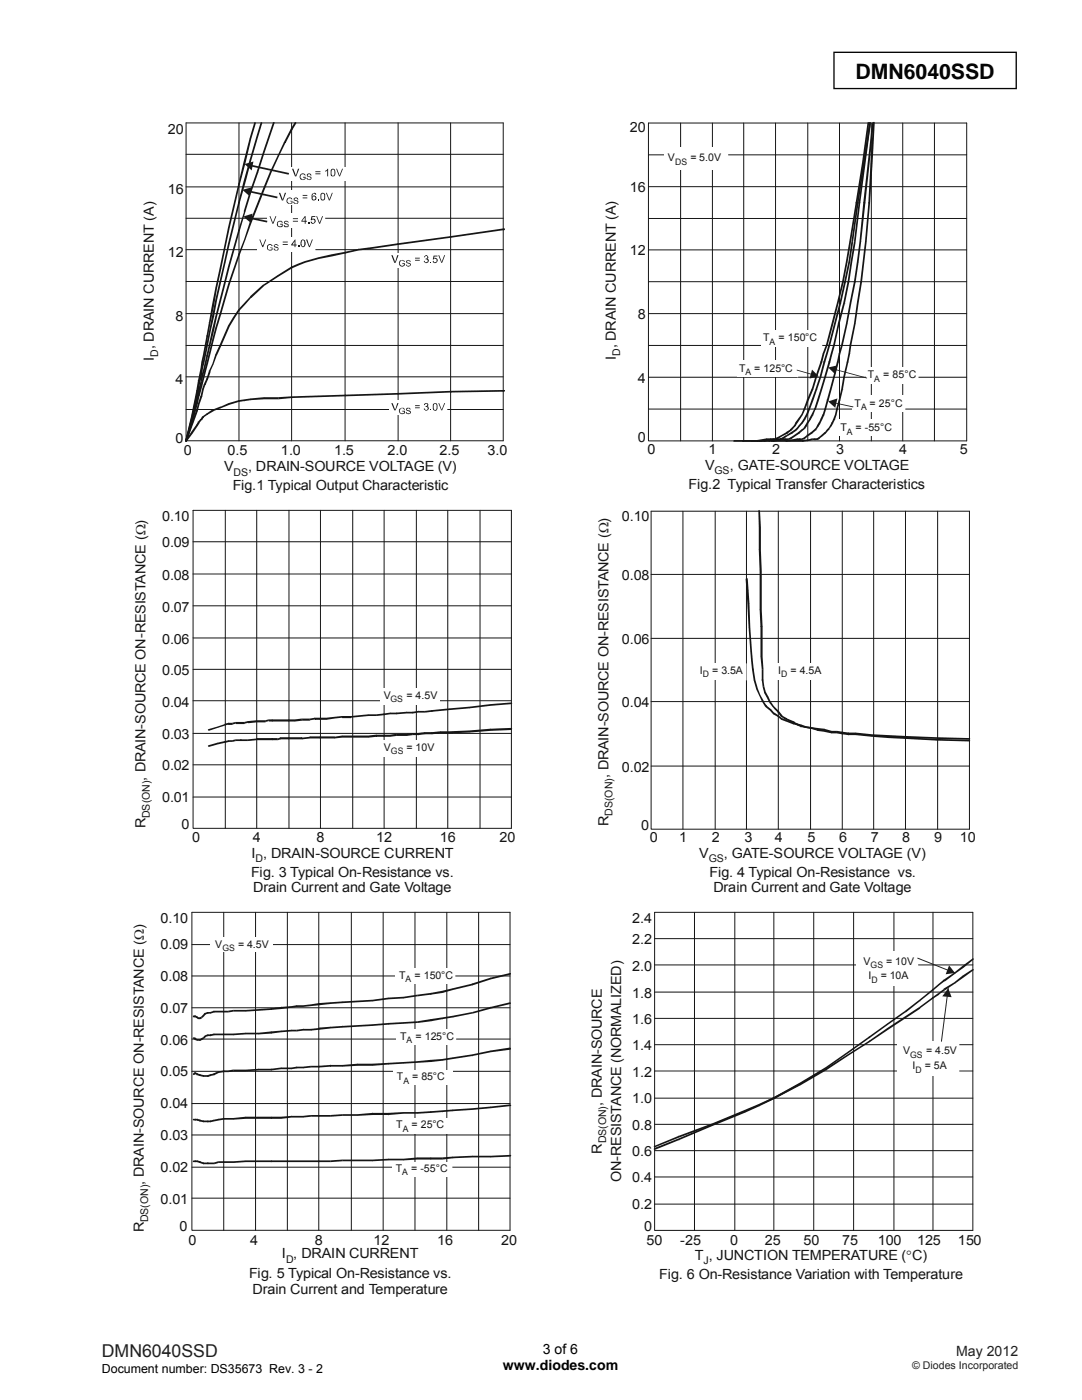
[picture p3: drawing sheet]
<svg xmlns="http://www.w3.org/2000/svg" width="216mm" height="279mm" viewBox="0 0 216 279" stroke-linecap="round" stroke-linejoin="round" font-family="sans-serif">
<defs><g id="words">
<text font-size="4.2" x="170.7" y="15.8">DMN6040SSD</text>
<text font-size="3.5" fill="#231f20" x="20.3" y="270.9">DMN6040SSD</text>
<g font-size="2.8" fill="#131516">
<text x="33.5" y="26.6">20</text>
<text x="125.7" y="26.4">20</text>
<text x="33.5" y="38.7">16</text>
<text x="125.7" y="38.4">16</text>
<text x="33.5" y="51.3">12</text>
<text x="125.7" y="50.8">12</text>
<text x="35" y="64">8</text>
<text x="127.3" y="63.7">8</text>
<text x="30.7" y="72" transform="rotate(-90 30.7 72)">I , DRAIN CURRENT (A)</text>
<text x="122.9" y="71.8" transform="rotate(-90 122.9 71.8)">I , DRAIN CURRENT (A)</text>
<text x="35" y="76.6">4</text>
<text x="127.3" y="76.4">4</text>
<text x="35" y="88.4">0</text>
<text x="127.3" y="88.2">0</text>
<text x="36.7" y="90.8">0</text>
<text x="44.7" y="94.1">V</text>
<text x="45.4" y="90.8">0.5</text>
<text x="49.6" y="94.1">, DRAIN-SOURCE VOLTAGE (V)</text>
<text x="56.1" y="90.8">1.0</text>
<text x="66.7" y="90.8">1.5</text>
<text x="77.3" y="90.8">2.0</text>
<text x="87.7" y="90.8">2.5</text>
<text x="97.3" y="90.8">3.0</text>
<text x="129.2" y="90.5">0</text>
<text x="140.7" y="93.7">V</text>
<text x="141.4" y="90.5">1</text>
<text x="145.6" y="93.7">, GATE-SOURCE VOLTAGE</text>
<text x="154.1" y="90.5">2</text>
<text x="166.8" y="90.5">3</text>
<text x="179.4" y="90.5">4</text>
<text x="191.5" y="90.5">5</text>
<text x="46.4" y="97.9">Fig.1 Typical Output Characteristic</text>
<text x="137.4" y="97.6">Fig.2 Typical Transfer Characteristics</text>
<text x="32.3" y="104">0.10</text>
<text x="124.1" y="104">0.10</text>
<text x="32.3" y="109.2">0.09</text>
<text x="32.3" y="115.7">0.08</text>
<text x="124.1" y="115.7">0.08</text>
<text x="32.3" y="122.1">0.07</text>
<text x="32.3" y="128.6">0.06</text>
<text x="124.1" y="128.6">0.06</text>
<text x="32.3" y="134.7">0.05</text>
<text x="32.3" y="141">0.04</text>
<text x="124.1" y="141">0.04</text>
<text x="32.3" y="147.5">0.03</text>
<text x="29" y="155.8" transform="rotate(-90 29 155.8)">, DRAIN-SOURCE ON-RESISTANCE (Ω)</text>
<text x="32.3" y="153.6">0.02</text>
<text x="121.4" y="155.3" transform="rotate(-90 121.4 155.3)">, DRAIN-SOURCE ON-RESISTANCE (Ω)</text>
<text x="124.1" y="154">0.02</text>
<text x="32.3" y="160.1">0.01</text>
<text x="29" y="165.3" transform="rotate(-90 29 165.3)">R</text>
<text x="36.2" y="165.5">0</text>
<text x="121.4" y="164.9" transform="rotate(-90 121.4 164.9)">R</text>
<text x="127.9" y="165.6">0</text>
<text x="38.4" y="168.1">0</text>
<text x="50.2" y="171.2">I , DRAIN-SOURCE CURRENT</text>
<text x="50.5" y="168.1">4</text>
<text x="63.2" y="168.1">8</text>
<text x="75" y="168.1">12</text>
<text x="87.7" y="168.1">16</text>
<text x="99.7" y="168.1">20</text>
<text x="129.7" y="168">0</text>
<text x="135.5" y="168">1</text>
<text x="139.5" y="171.2">V</text>
<text x="142" y="168">2</text>
<text x="144.4" y="171.2">, GATE-SOURCE VOLTAGE (V)</text>
<text x="148.5" y="168">3</text>
<text x="154.6" y="168">4</text>
<text x="161.1" y="168">5</text>
<text x="167.5" y="168">6</text>
<text x="173.7" y="168">7</text>
<text x="180" y="168">8</text>
<text x="186.4" y="168">9</text>
<text x="191.5" y="168">10</text>
<text x="50.1" y="175">Fig. 3 Typical On-Resistance vs.</text>
<text x="50.5" y="178.1">Drain Current and Gate Voltage</text>
<text x="141.6" y="175">Fig. 4 Typical On-Resistance vs.</text>
<text x="142.4" y="178.1">Drain Current and Gate Voltage</text>
<text x="32" y="184.1">0.10</text>
<text x="126.1" y="184.1">2.4</text>
<text x="32" y="189.4">0.09</text>
<text x="126.1" y="188.3">2.2</text>
<text x="32" y="195.8">0.08</text>
<text x="126.1" y="193.8">2.0</text>
<text x="32" y="202.2">0.07</text>
<text x="126.1" y="199.2">1.8</text>
<text x="32" y="208.5">0.06</text>
<text x="126.1" y="209.5">1.4</text>
<text x="126.1" y="204.3">1.6</text>
<text x="32" y="214.8">0.05</text>
<text x="126.1" y="214.8">1.2</text>
<text x="32" y="221.1">0.04</text>
<text x="120.1" y="220.7" transform="rotate(-90 120.1 220.7)">, DRAIN-SOURCE</text>
<text x="126.1" y="220.2">1.0</text>
<text x="32" y="227.5">0.03</text>
<text x="126.1" y="225.6">0.8</text>
<text x="32" y="233.9">0.02</text>
<text x="120.1" y="230.2" transform="rotate(-90 120.1 230.2)">R</text>
<text x="126.1" y="230.7">0.6</text>
<text x="28.7" y="236.4" transform="rotate(-90 28.7 236.4)">, DRAIN-SOURCE ON-RESISTANCE (Ω)</text>
<text x="123.9" y="235.9" transform="rotate(-90 123.9 235.9)">ON-RESISTANCE (NORMALIZED)</text>
<text x="126.1" y="236">0.4</text>
<text x="28.7" y="246" transform="rotate(-90 28.7 246)">R</text>
<text x="32" y="240.3">0.01</text>
<text x="35.8" y="245.7">0</text>
<text x="126.1" y="241.2">0.2</text>
<text x="128.5" y="245.7">0</text>
<text x="37.6" y="248.5">0</text>
<text x="49.9" y="248.5">4</text>
<text x="56.2" y="251.1">I , DRAIN CURRENT</text>
<text x="62.8" y="248.5">8</text>
<text x="74.5" y="248.5">12</text>
<text x="87.2" y="248.5">16</text>
<text x="100" y="248.5">20</text>
<text x="129" y="248.4">50</text>
<text x="135.7" y="248.4">-25</text>
<text x="138.7" y="251.4">T , JUNCTION TEMPERATURE ( C)</text>
<text x="145.7" y="248.4">0</text>
<text x="152.6" y="248.4">25</text>
<text x="160.3" y="248.4">50</text>
<text x="168" y="248.4">75</text>
<text x="175.1" y="248.4">100</text>
<text x="180.8" y="251.4">°</text>
<text x="183" y="248.4">125</text>
<text x="191.1" y="248.4">150</text>
<text x="49.7" y="255">Fig. 5 Typical On-Resistance vs.</text>
<text x="131.6" y="255.2">Fig. 6 On-Resistance Variation with Temperature</text>
<text x="50.4" y="258.1">Drain Current and Temperature</text>
</g>
<g font-size="2.8">
<text x="100.3" y="273.5">www.diodes.com</text>
<text x="108.3" y="270.2">3 of 6</text>
</g>
<text font-size="2.8" fill="#231f20" x="190.8" y="270.6">May 2012</text>
<text font-size="2.5" x="20.3" y="274">Document number: DS35673 Rev. 3 - 2</text>
<g font-size="2.1" fill="#131516">
<text x="133.3" y="32.2">V</text>
<text x="137.8" y="32.2">= 5.0V</text>
<text x="31.5" y="71.2" transform="rotate(-90 31.5 71.2)">D</text>
<text x="123.7" y="71.1" transform="rotate(-90 123.7 71.1)">D</text>
<text x="152.3" y="68.1">T</text>
<text x="155.3" y="68.1">= 150°C</text>
<text x="147.5" y="74.2">T</text>
<text x="150.5" y="74.2">= 125°C</text>
<text x="173.2" y="75.5">T</text>
<text x="176.2" y="75.5">= 85°C</text>
<text x="170.5" y="81.1">T</text>
<text x="173.5" y="81.1">= 25°C</text>
<text x="167.7" y="86">T</text>
<text x="170.7" y="86">= -55°C</text>
<text x="46.6" y="94.9">DS</text>
<text x="142.6" y="94.6">GS</text>
<text x="139.7" y="134.4">I</text>
<text x="142.1" y="134.4">= 3.5A</text>
<text x="155.3" y="134.4">I</text>
<text x="157.8" y="134.4">= 4.5A</text>
<text x="76.6" y="139.4">V</text>
<text x="81.1" y="139.4">= 4.5V</text>
<text x="76.6" y="149.8">V</text>
<text x="81.1" y="149.8">= 10V</text>
<text x="29.9" y="163.3" transform="rotate(-90 29.9 163.3)">DS(ON)</text>
<text x="122.2" y="162.9" transform="rotate(-90 122.2 162.9)">DS(ON)</text>
<text x="51" y="172">D</text>
<text x="141.4" y="172">GS</text>
<text x="42.9" y="189.2">V</text>
<text x="47.5" y="189.2">= 4.5V</text>
<text x="79.7" y="195.3">T</text>
<text x="82.7" y="195.3">= 150°C</text>
<text x="172.3" y="192.5">V</text>
<text x="173.3" y="195.5">I</text>
<text x="175.7" y="195.5">= 10A</text>
<text x="176.8" y="192.5">=</text>
<text x="178.6" y="192.5">10</text>
<text x="181" y="192.5">V</text>
<text x="79.8" y="207.5">T</text>
<text x="82.9" y="207.5">= 125°C</text>
<text x="79.2" y="215.6">T</text>
<text x="82.2" y="215.6">= 85°C</text>
<text x="180.2" y="210.4">V</text>
<text x="182.1" y="213.4">I</text>
<text x="184.6" y="213.4">= 5A</text>
<text x="184.8" y="210.4">= 4.5V</text>
<text x="79.1" y="225.1">T</text>
<text x="82.1" y="225.1">= 25°C</text>
<text x="79" y="233.9">T</text>
<text x="82" y="233.9">= -55°C</text>
<text x="121" y="228.2" transform="rotate(-90 121 228.2)">DS(ON)</text>
<text x="29.6" y="243.9" transform="rotate(-90 29.6 243.9)">DS(ON)</text>
<text x="57.1" y="252">D</text>
<text x="140.4" y="252.2">J</text>
</g>
<text font-size="2.1" fill="#231f20" x="182" y="273.2">© Diodes Incorporated</text>
<g font-size="1.8" fill="#131516">
<text x="134.7" y="32.9">DS</text>
<text x="153.6" y="68.8">A</text>
<text x="148.7" y="74.9">A</text>
<text x="174.5" y="76.2">A</text>
<text x="171.8" y="81.9">A</text>
<text x="169" y="86.7">A</text>
<text x="140.3" y="135.1">D</text>
<text x="155.9" y="135.1">D</text>
<text x="77.9" y="140.1">GS</text>
<text x="78" y="150.5">GS</text>
<text x="44.4" y="189.9">GS</text>
<text x="80.9" y="196">A</text>
<text x="173.7" y="193.2">GS</text>
<text x="173.9" y="196.2">D</text>
<text x="81.1" y="208.1">A</text>
<text x="181.6" y="211.1">GS</text>
<text x="182.7" y="214.1">D</text>
<text x="80.5" y="216.3">A</text>
<text x="80.3" y="225.8">A</text>
<text x="80.3" y="234.5">A</text>
</g>
</g></defs>
<path d="M166.4 10.4h36.4v7.3h-36.4z" fill="none" stroke="#000" stroke-width=".26"/>
<g fill="none" stroke="#131516" stroke-width=".2">
<path d="M37.1 24.5h63.3v63.5h-63.3zM37.1 30.8h63.3M37.1 37.3h63.3M47.7 24.5v63.5M58.2 24.5v63.5M68.9 24.5v63.5M79.4 24.5v63.5M89.9 24.5v63.5M37.1 56.2h63.3M37.1 43.6h63.3M37.1 49.8h63.3M37.1 68.9h63.3"/>
<path d="M37.1 75.2h63.3M37.1 62.6h63.3M37.1 81.7h63.3"/>
</g>
<g fill="#131516">
<path d="M37 87.9l.3 .2h-.3zM38.1 86.2l.4 .3-1.2 1.6-.3-.2zM38.3 86.3l.2 .2zM39.2 84.8l.3 .1-1 1.6-.4-.3zM39.2 84.8l.2-.1 .1 .2z"/>
<path d="M39.2 84.8l.3 .1-.3 .1zM39.5 84.2l.3 .2-.3 .5-.3-.1zM39.5 84.2l.2 .1zM40 83.6l.3 .2-.5 .6-.3-.2zM40.2 83.8h.1zM40.3 83.1l.4 .1-.4 .6-.3-.1zM40.3 83.1l.2 .1zM40.4 83.1l.9-.6 .1 .2-.8 .6zM41.3 82.5l.2 .2h-.1z"/>
<path d="M41.2 82.6l.1-.1 .1 .2-.1 .1zM41.3 82.5l1.1-.8 .2 .4-1.2 .6zM42.4 81.7l.1 .2zM42.5 81.7l1.5-.6 .1 .4-1.6 .6zM44 81.3l.1 .2zM43.9 81.2l1.7-.7 .2 .3-1.7 .7zM45.6 80.5l.1 .1zM45.6 80.5l2-.6 .1 .3-1.9 .6zM47.6 79.9l.3 .1-.2 .2z"/>
<path d="M47.5 79.9h.1l.1 .3h-.2zM47.6 79.9l1.2-.2 .1 .3-1.2 .2zM48.8 79.9l.1 .1zM48.8 79.7l1.2-.2 .1 .4-1.2 .1zM50 79.5v.2zM50 79.5l2.7-.2v.4l-2.7 .2zM52.7 79.3v.2zM52.7 79.3h2.8v.4h-2.8zM55.5 79.5l.1 .2zM55.5 79.3l2.7-.2v.3l-2.6 .3zM58.2 79.1l.2 .3h-.2z"/>
<path d="M58 79.3l.2-.2v.3zM58.2 79.1l5.3-.2v.4l-5.3 .1zM63.5 78.9l5.4-.1v.3l-5.4 .2zM68.9 78.8h.1v.2l-.1 .1z"/>
<path d="M68.7 78.9l.2-.1v.3zM68.9 78.8l10.5-.4v.4l-10.5 .3zM79.4 78.4l.2 .2-.2 .2z"/>
<path d="M79.3 78.4h.1v.4l-.1-.1zM79.4 78.4l10.5-.4v.3l-10.5 .5zM89.9 78l.2 .1v.2h-.2z"/>
<path d="M89.7 78.2l.2-.2v.3zM89.9 78l10.5-.2v.4l-10.5 .1zM100.4 77.8l.3 .2-.3 .2z"/>
<path d="M100.2 78l.2-.2 .1 .4zM100.4 77.8h.2v.4zM100.6 77.8h.2v.3l-.2 .1z"/>
<path d="M37 87.9l.3 .2h-.3zM39.2 81.8l.3 .2-2.2 6.1-.3-.2zM39.2 81.7l.3 .1v.2l-.3-.2z"/>
<path d="M39.2 81.8l.3 .1-.1 .2h-.2zM39.5 80.5l.3 .1-.3 1.3-.3-.1zM39.5 80.5l.2 .1zM40 79l.3 .2-.5 1.4-.3-.1zM40.2 79.1l.1 .1zM40.3 77.6l.4 .1-.4 1.5-.3-.1zM40.3 77.6l.2 .1zM40.7 76.6l.3 .1-.3 1-.4-.1zM40.7 76.6l.2 .1zM41.2 75.5l.3 .1-.5 1.2-.3-.2zM41.3 75.5l.2 .1-.3-.1z"/>
<path d="M41.2 75.5l.3 .1-.2 .2zM41.7 74l.3 .2-.5 1.4-.3-.1zM41.7 74l.2 .1zM42.4 72.6l.2 .1-.6 1.5-.3-.2zM42.5 72.7h.1zM43 70.7l.3 .1-.7 1.9-.2-.1zM43 70.7l.1 .1zM43.8 68.9l.4 .1-.9 1.9-.3-.2zM44 68.9l.2 .1zM45.5 65l.3 .1-1.6 3.9-.4-.1zM45.5 65h.2zM46.5 63.3l.4 .1-1.1 1.7-.3-.1zM46.5 63.3l.2 .1zM47.5 61.8l.3 .2-.9 1.4-.4-.1zM47.5 61.8h.4l-.1 .2z"/>
<path d="M47.5 61.8l.3 .2-.1 .1-.2-.1zM48.7 60.5l.3 .2-1.2 1.3-.3-.2zM49.9 59.2l.2 .2-1.1 1.3-.3-.2zM49.9 59.1l.1 .2zM49.9 59.1l2.6-2.3 .3 .2-2.7 2.5zM52.5 56.8l.2 .1zM52.6 56.8l2.8-1.9 .2 .3-2.8 1.8zM55.4 54.9l.1 .2zM55.4 54.9l2.7-1.7 .2 .4-2.7 1.6zM58.1 53.2l.3 .1-.1 .3z"/>
<path d="M58 53.3l.1-.1 .2 .4-.3-.1zM58.1 53.2l1.4-.6 .1 .4-1.3 .6zM59.5 52.6l1.3-.5 .1 .4-1.3 .5zM60.8 52.1l.1 .2zM60.8 52.1l2.7-.7 .1 .3-2.7 .8zM63.5 51.4v.1zM63.5 51.4l2.6-.6 .1 .4-2.6 .5zM66.1 50.8l2.8-.6v.4l-2.7 .6zM68.9 50.2h.1l-.1 .4z"/>
<path d="M68.7 50.4l.2-.2v.4zM68.9 50.2l2.7-.5v.3l-2.7 .6zM71.6 49.7v.1zM71.6 49.7l2.6-.4 .1 .4-2.7 .3zM74.3 49.5v.2zM74.2 49.3l5.2-.7v.3l-5.1 .8zM79.4 48.6l.2 .1-.1 .2z"/>
<path d="M79.3 48.6h.1v.3h-.1zM79.4 48.6l10.5-1.5v.4l-10.5 1.4zM89.9 47.1l.2 .1-.2 .3z"/>
<path d="M89.7 47.2l.2-.1v.4zM89.9 47.1l10.5-1.5 .1 .3-10.6 1.6zM100.4 45.6l.2 .1v.2z"/>
<path d="M100.3 45.7l.1-.1 .1 .3-.3-.1zM100.4 45.6h.2l.1 .3h-.2zM100.6 45.6h.2l-.1 .3z"/>
<path d="M37 88l.3 .1h-.2zM38.1 84.3h.4l-1.2 3.8-.3-.1zM38.3 84.3h.2zM39.2 80.4l.3 .1-1 3.8h-.4zM39.2 80.4l.1-.2 .2 .3z"/>
<path d="M39.2 80.4l.3 .1h-.3zM39.5 78.9h.3l-.3 1.6-.3-.1zM39.5 78.8l.2 .1zM40 77.1l.3 .1-.5 1.8-.3-.2zM40.2 77.1l.1 .1zM40.5 75l.4 .1-.6 2.1-.3-.1zM40.5 75h.2zM40.9 73.7l.3 .1-.3 1.3-.4-.1zM41.2 72.4l.3 .1-.3 1.3-.3-.1zM41.4 72.2l.1 .3-.3-.1z"/>
<path d="M41.2 72.4l.3 .1-.2 .1zM41.7 70.4l.3 .1-.5 2-.3-.1zM41.7 70.4h.2zM42.3 67.9l.3 .1-.6 2.5-.3-.1zM42.5 68h.1zM43 65.4l.3 .1-.7 2.5-.3-.1zM43 65.4h.1zM43.8 62.6l.4 .1-.9 2.8-.3-.1zM44 62.6l.2 .1zM45.5 56.7l.3 .1-1.6 5.9-.4-.1zM45.5 56.7h.2zM47.5 50.8h.4l-2.1 6-.3-.1zM47.6 50.6l.3 .1v.1h-.4z"/>
<path d="M47.5 50.8h.4l-.3 .1zM48.7 47.8l.3 .1-1.1 2.9h-.4zM48.8 47.8l.2 .1zM49.8 44.4l.3 .2-1.1 3.3-.3-.1zM49.8 44.4l.2 .1zM52.5 37.5l.4 .2-2.8 6.9-.3-.2zM52.5 37.5l.2 .1zM53.9 34.3l.3 .1-1.3 3.3-.4-.2zM53.9 34.3l.1 .1zM55.4 31.1l.2 .1-1.4 3.2-.3-.1zM55.4 31.1h.1zM56.7 28.3l.3 .1-1.4 2.8-.2-.1zM56.7 28.3l.1 .1zM58 25.7l.4 .2-1.4 2.6-.3-.2zM58 25.7l.3-.1 .1 .3z"/>
<path d="M58 25.7l.4 .2-.3 .1zM58.8 24.4l.3 .2-.7 1.3-.4-.2zM58.8 24.4h.2l.1 .2z"/>
<path d="M37 88l.3 .1h-.2zM38.1 83.8l.4 .2-1.2 4.1-.3-.1zM38.3 83.9l.2 .1zM39.2 79.6l.3 .1-1 4.3-.4-.1zM39.2 79.5l.3 .2-.3-.1z"/>
<path d="M39.2 79.6l.3 .1-.2 .2zM39.5 78h.3l-.3 1.7-.3-.1zM39.5 77.9l.2 .1zM40 76.1l.3 .1-.5 1.9-.3-.2zM40.2 76.1l.1 .1zM40.2 75h.3l-.2 1.1h-.3zM40.2 75h.1zM40.5 73.9h.4l-.4 1.2-.3-.1zM40.7 73.9h.2zM40.9 72.4l.3 .1-.3 1.4h-.4zM41.2 70.9l.3 .1-.3 1.5-.3-.1zM41.3 70.8l.2 .2-.3-.1z"/>
<path d="M41.2 70.9l.3 .1-.1 .1h-.1zM41.7 68.7l.3 .1-.5 2.2-.3-.1zM41.7 68.7l.2 .1zM42.3 65.9l.4 .1-.7 2.8-.3-.1zM43 63.1l.3 .1-.6 2.8-.4-.1zM43 63.1l.1 .1zM43.8 59.8l.4 .1-.9 3.3-.3-.1zM44.7 56.5l.3 .1-.8 3.3-.4-.1zM45.5 53.1l.3 .1-.8 3.4-.3-.1zM45.5 53.1l.2 .1zM47.5 45.9l.4 .1-2.1 7.2-.3-.1zM47.7 45.8l.2 .2-.4-.1z"/>
<path d="M47.5 45.9l.4 .1-.3 .1zM48.7 42.2l.3 .1-1.1 3.7-.4-.1zM48.8 42.3h.2zM49.8 38.3l.3 .1-1.1 3.9-.4-.1zM49.8 38.3l.2 .1zM51.2 34.4l.3 .1-1.4 3.9-.3-.1zM51.3 34.5h.2zM52.5 30.2l.4 .1-1.4 4.2-.3-.1zM52.5 30.2h.2zM54.5 24.4l.3 .1-1.9 5.8-.4-.1zM54.5 24.4l.3 .1-.3-.1z"/>
<path d="M37 88l.3 .1h-.2zM38.1 83.3l.4 .1-1.2 4.7-.3-.1zM38.3 83.3l.2 .1zM39.2 78.7l.3 .1-1 4.6-.4-.1zM39.2 78.6l.3 .2-.3-.1z"/>
<path d="M39.2 78.7l.3 .1-.2 .1zM39.5 76.9h.3l-.3 1.9-.3-.1zM39.5 76.8l.2 .1zM40 74.6l.3 .1-.5 2.2-.3-.1zM40.2 74.7h.1zM40.2 73.3l.3 .1-.2 1.3-.3-.1zM40.2 73.3h.1zM40.5 72l.4 .2-.4 1.2-.3-.1zM40.7 72.1l.2 .1zM40.9 70.4l.3 .1-.3 1.6h-.4zM41.2 68.7l.3 .1-.3 1.7-.3-.1zM41.2 68.7l.2-.1 .1 .2z"/>
<path d="M41.2 68.7l.3 .1-.2 .1zM41.7 66.1h.3l-.5 2.7-.3-.1zM41.7 66.1h.2zM42.3 63.2h.4l-.7 2.9h-.3zM42.5 63.2h.2zM43 59.8l.3 .1-.6 3.3h-.4zM43 59.8l.1 .1zM43.8 56.1l.4 .1-.9 3.7-.3-.1zM44.7 52.5h.3l-.8 3.7-.4-.1zM44.8 52.5h.2zM45.5 48.6h.3l-.8 3.9h-.3zM45.5 48.6h.2zM47.5 40.3l.4 .1-2.1 8.2h-.3zM47.5 40.3h.2l.2 .1z"/>
<path d="M47.5 40.3l.4 .1-.1 .2-.3-.1zM48.6 36.1l.4 .1-1.1 4.2-.4-.1zM49.8 31.9l.3 .1-1.1 4.2-.4-.1zM49.8 31.9h.2zM51.2 27.2l.3 .1-1.4 4.7-.3-.1zM52 24.4l.3 .1-.8 2.8-.3-.1zM52.1 24.4l.2 .1-.3-.1z"/>
<path d="M37 88l.3 .1h-.2zM38.1 83l.4 .1-1.2 5-.3-.1zM38.3 83l.2 .1zM39.2 78h.3l-1 5.1-.4-.1zM39.2 77.8l.3 .2h-.3z"/>
<path d="M39.2 78h.3l-.1 .2zM39.5 76h.3l-.3 2h-.3zM39.5 76h.2zM40 73.5l.3 .1-.5 2.4h-.3zM40.2 73.6h.1zM40.2 72.2h.3l-.2 1.4-.3-.1zM40.2 72.2h.1zM40.5 70.7l.4 .1-.4 1.5-.3-.1zM40.7 70.8h.2zM40.9 68.9h.3l-.3 1.9-.4-.1zM41.2 67.1h.3l-.3 1.8h-.3zM41.2 66.9l.3 .2h-.3z"/>
<path d="M41.2 67.1h.3l-.1 .1zM41.7 64.3h.3l-.5 2.8h-.3zM41.7 64.3h.2zM42.3 60.9l.4 .1-.7 3.3h-.3zM42.5 61h.2zM43 57.4l.3 .1-.6 3.5-.4-.1zM43 57.4h.1zM43.8 53.6h.4l-.9 3.9-.3-.1zM44 53.6h.2zM44.7 49.5h.3l-.8 4.1h-.4zM45.5 45.3l.3 .1-.8 4.1h-.3zM45.5 45.3l.2 .1zM47.5 36.7l.4 .1-2.1 8.6-.3-.1zM47.6 36.6l.3 .2-.4-.1z"/>
<path d="M47.5 36.7l.4 .1-.3 .1zM48.6 32.2l.4 .1-1.1 4.5-.4-.1zM48.8 32.3h.2zM49.8 27.6l.3 .1-1.1 4.6-.4-.1zM49.8 27.6l.2 .1zM50.7 24.4l.4 .1-1 3.2-.3-.1zM50.7 24.4h.2l.2 .1z"/>
</g>
<g fill="#fff">
<path d="M77.7 50.5l.1 2.9z"/>
<path d="M77.7 50.5h.2v2.9h-.2z"/>
<path d="M77.8 50.5h.2v2.9h-.2z"/>
<path d="M77.9 50.5h.2v2.9h-.2z"/>
<path d="M78 50.5h.2v2.9h-.2z"/>
<path d="M78.1 50.5h.2v2.9h-.2z"/>
<path d="M78.2 50.5h.1v2.9h-.1z"/>
<path d="M78.3 50.5h.1v2.9h-.1z"/>
<path d="M78.3 50.5h.2v2.9h-.2z"/>
<path d="M78.4 50.5h.2v2.9h-.2z"/>
<path d="M78.5 50.5h.2v2.9h-.2z"/>
<path d="M78.6 50.5h.2v2.9h-.2z"/>
<path d="M78.7 50.5h.1v2.9h-.1z"/>
<path d="M78.8 50.5h.1v2.9h-.1z"/>
<path d="M78.8 50.5h.2v2.9h-.2z"/>
<path d="M78.9 50.5h.2v2.9h-.2z"/>
<path d="M79 50.5h.2v2.9h-.2z"/>
<path d="M79.1 50.5h.2v2.9h-.2z"/>
<path d="M79.2 50.5h.2v2.9h-.2z"/>
<path d="M79.3 50.5h.1v2.9h-.1z"/>
<path d="M79.4 50.5h.1v2.9h-.1z"/>
<path d="M79.4 50.5h.2v2.9h-.2z"/>
<path d="M79.5 50.5h.2v2.9h-.2z"/>
<path d="M79.6 50.5h.2v2.9h-.2z"/>
<path d="M79.7 50.5h.2v2.9h-.2z"/>
<path d="M79.8 50.5h.1v2.9h-.1z"/>
<path d="M79.9 50.5h.1v2.9h-.1z"/>
<path d="M79.9 50.5h.2v2.9h-.2z"/>
<path d="M80 50.5h.2v2.9h-.2z"/>
<path d="M80.1 50.5h.2v2.9h-.2z"/>
<path d="M80.2 50.5h.2v2.9h-.2z"/>
<path d="M80.3 50.5h.2v2.9h-.2z"/>
<path d="M80.4 50.5h.1v2.9h-.1z"/>
<path d="M80.5 50.5h.1v2.9h-.1z"/>
<path d="M80.5 50.5h.2v2.9h-.2z"/>
<path d="M80.6 50.5h.2v2.9h-.2z"/>
<path d="M80.7 50.5h.2v2.9h-.2z"/>
<path d="M80.8 50.5h.2v2.9h-.2z"/>
<path d="M80.9 50.5h.1v2.9h-.1z"/>
<path d="M81 50.5h.1v2.9h-.1z"/>
<path d="M81 50.5h.2v2.9h-.2z"/>
<path d="M81.1 50.5h.2v2.9h-.2z"/>
<path d="M81.2 50.5h.2v2.9h-.2z"/>
<path d="M81.3 50.5h.2v2.9h-.2z"/>
<path d="M81.4 50.5h.2v2.9h-.2z"/>
<path d="M81.5 50.5h.1v2.9h-.1z"/>
<path d="M81.6 50.5h.1v2.9h-.1z"/>
<path d="M81.6 50.5h.2v2.9h-.2z"/>
<path d="M81.7 50.5h.2v2.9h-.2z"/>
<path d="M81.8 50.5h.2v2.9h-.2z"/>
<path d="M81.9 50.5h.2v2.9h-.2z"/>
<path d="M82 50.5h.1v2.9h-.1z"/>
<path d="M82.1 50.5h.1v2.9h-.1z"/>
<path d="M82.1 50.5h.2v2.9h-.2z"/>
<path d="M82.2 50.5h.2v2.9h-.2z"/>
<path d="M82.3 50.5h.2v2.9h-.2z"/>
<path d="M82.4 50.5h.2v2.9h-.2z"/>
<path d="M82.5 50.5h.2v2.9h-.2z"/>
<path d="M82.6 50.5h.1v2.9h-.1z"/>
<path d="M82.7 50.5h.1v2.9h-.1z"/>
<path d="M82.7 50.5h.2v2.9h-.2z"/>
<path d="M82.8 50.5h.2v2.9h-.2z"/>
<path d="M82.9 50.5h.2v2.9h-.2z"/>
<path d="M83 50.5h.2v2.9h-.2z"/>
<path d="M83.1 50.5h.1v2.9h-.1z"/>
<path d="M83.2 50.5h.1v2.9h-.1z"/>
<path d="M83.2 50.5h.2v2.9h-.2z"/>
<path d="M83.3 50.5h.2v2.9h-.2z"/>
<path d="M83.4 50.5h.2v2.9h-.2z"/>
<path d="M83.5 50.5h.2v2.9h-.2z"/>
<path d="M83.6 50.5h.2v2.9h-.2z"/>
<path d="M83.7 50.5h.1v2.9h-.1z"/>
<path d="M83.8 50.5h.1v2.9h-.1z"/>
<path d="M83.8 50.5h.2v2.9h-.2z"/>
<path d="M83.9 50.5h.2v2.9h-.2z"/>
<path d="M84 50.5h.2v2.9h-.2z"/>
<path d="M84.1 50.5h.2v2.9h-.2z"/>
<path d="M84.2 50.5h.1v2.9h-.1z"/>
<path d="M84.3 50.5h.1v2.9h-.1z"/>
<path d="M84.3 50.5h.2v2.9h-.2z"/>
<path d="M84.4 50.5h.2v2.9h-.2z"/>
<path d="M84.5 50.5h.2v2.9h-.2z"/>
<path d="M84.6 50.5h.2v2.9h-.2z"/>
<path d="M84.7 50.5h.1v2.9h-.1z"/>
<path d="M84.8 50.5h.1v2.9h-.1z"/>
<path d="M84.8 50.5h.2v2.9h-.2z"/>
<path d="M84.9 50.5h.2v2.9h-.2z"/>
<path d="M85 50.5h.2v2.9h-.2z"/>
<path d="M85.1 50.5h.2v2.9h-.2z"/>
<path d="M85.2 50.5h.1v2.9h-.1z"/>
<path d="M85.3 50.5h.1v2.9h-.1z"/>
<path d="M85.3 50.5h.2v2.9h-.2z"/>
<path d="M85.4 50.5h.2v2.9h-.2z"/>
<path d="M85.5 50.5h.2v2.9h-.2z"/>
<path d="M85.6 50.5h.2v2.9h-.2z"/>
<path d="M85.7 50.5h.2v2.9h-.2z"/>
<path d="M85.8 50.5h.1v2.9h-.1z"/>
<path d="M85.9 50.5h.1v2.9h-.1z"/>
<path d="M85.9 50.5h.2v2.9h-.2z"/>
<path d="M86 50.5h.2v2.9h-.2z"/>
<path d="M86.1 50.5h.2v2.9h-.2z"/>
<path d="M86.2 50.5h.2v2.9h-.2z"/>
<path d="M86.3 50.5h.1v2.9h-.1z"/>
<path d="M86.4 50.5h.1v2.9h-.1z"/>
<path d="M86.4 50.5h.2v2.9h-.2z"/>
<path d="M86.5 50.5h.2v2.9h-.2z"/>
<path d="M86.6 50.5h.2v2.9h-.2z"/>
<path d="M86.7 50.5h.2v2.9h-.2z"/>
<path d="M86.8 50.5h.2v2.9h-.2z"/>
<path d="M86.9 50.5h.1v2.9h-.1z"/>
<path d="M87 50.5h.1v2.9h-.1z"/>
<path d="M87 50.5h.2v2.9h-.2z"/>
<path d="M87.1 50.5h.2v2.9h-.2z"/>
<path d="M87.2 50.5h.2v2.9h-.2z"/>
<path d="M87.3 50.5h.2v2.9h-.2z"/>
<path d="M87.4 50.5h.1v2.9h-.1z"/>
<path d="M87.5 50.5h.1v2.9h-.1z"/>
<path d="M87.5 50.5h.2v2.9h-.2z"/>
<path d="M87.6 50.5h.2v2.9h-.2z"/>
<path d="M87.7 50.5h.2v2.9h-.2z"/>
<path d="M87.8 50.5h.2v2.9h-.2z"/>
<path d="M87.9 50.5h.2v2.9h-.2z"/>
<path d="M88 50.5h.1v2.9h-.1z"/>
<path d="M88.1 50.5h.1v2.9h-.1z"/>
<path d="M88.1 50.5h.2v2.9h-.2z"/>
<path d="M88.2 50.5h.2v2.9h-.2z"/>
<path d="M88.3 50.5h.2v2.9h-.2z"/>
<path d="M88.4 50.5h.2v2.9h-.2z"/>
<path d="M88.5 50.5h.1v2.9h-.1z"/>
<path d="M88.6 50.5h.1v2.9h-.1z"/>
<path d="M88.6 50.5h.2v2.9h-.2z"/>
<path d="M88.7 50.5h.2v2.9h-.2z"/>
<path d="M88.8 50.5h.2v2.9h-.2z"/>
<path d="M88.9 50.5h.2v2.9h-.2z"/>
<path d="M89 50.5h.2v2.9h-.2z"/>
<path d="M89.1 50.5l.1 2.9z"/>
<path d="M89.2 50.5v2.9z"/>
</g>
<g fill="#131516">
<path d="M78.1 50.9h.2l.5 1.4 .5-1.4h.2l-.6 1.6h-.2z" fill-rule="evenodd"/>
<path d="M82.8 51.4h1v.2h-1zM82.8 51.9h1v.1h-1z" fill-rule="evenodd"/>
<path d="M84.7 51.2l.3-.3 .4 .3 .1 .2-.2 .3h.1l.2 .3-.2 .4-.4 .1-.4-.2 .2-.3 .1 .4 .4-.1v-.2l-.1-.3h-.3v-.2l.4-.2v-.2l-.4-.1-.1 .3h-.2z" fill-rule="evenodd"/>
<path d="M86.5 51h.8v.2h-.6l-.1 .4 .3-.2 .4 .3a.57 .57 0 0 1-.6 .8l-.3-.2v-.2l.1-.1v.2l.3 .2 .2-.1 .1-.4-.3-.3-.4 .2z" fill-rule="evenodd"/>
<path d="M87.5 50.9h.1l.5 1.4 .5-1.4h.2l-.6 1.6h-.1z" fill-rule="evenodd"/>
<path d="M79.8 52l.1-.1a.57 .57 0 0 1 .9 .4h-.2l-.1-.3h-.5a.72 .72 0 0 0-.1 1h.5l.2-.1v-.2h-.3v-.2h.5v.5a.69 .69 0 0 1-1 0 .69 .69 0 0 1 0-1z" fill-rule="evenodd"/>
<path d="M81 52a.6 .6 0 0 1 1 .3h-.2l-.2-.3h-.2l-.2 .4a.62 .62 0 0 1 .8 .5l-.4 .3a.6 .6 0 0 1-.6-.4h.1l.2 .2h.5v-.3l-.8-.3z" fill-rule="evenodd"/>
</g>
<path d="M85.9 52.3h.1v.2h-.1z" fill="#131516"/>
<g fill="#fff">
<path d="M51.4 47.3l.1 2.9z"/>
<path d="M51.4 47.3h.2v2.9h-.2z"/>
<path d="M51.5 47.3h.2v2.9h-.2z"/>
<path d="M51.6 47.3h.2v2.9h-.2z"/>
<path d="M51.7 47.3h.1v2.9h-.1z"/>
<path d="M51.8 47.3h.1v2.9h-.1z"/>
<path d="M51.8 47.3h.2v2.9h-.2z"/>
<path d="M51.9 47.3h.2v2.9h-.2z"/>
<path d="M52 47.3h.2v2.9h-.2z"/>
<path d="M52.1 47.3h.2v2.9h-.2z"/>
<path d="M52.2 47.3h.1v2.9h-.1z"/>
<path d="M52.3 47.3h.1v2.9h-.1z"/>
<path d="M52.3 47.3h.2v2.9h-.2z"/>
<path d="M52.4 47.3h.2v2.9h-.2z"/>
<path d="M52.5 47.3h.2v2.9h-.2z"/>
<path d="M52.6 47.3h.2v2.9h-.2z"/>
<path d="M52.7 47.3h.2v2.9h-.2z"/>
<path d="M52.8 47.3h.1v2.9h-.1z"/>
<path d="M52.9 47.3h.1v2.9h-.1z"/>
<path d="M52.9 47.3h.2v2.9h-.2z"/>
<path d="M53 47.3h.2v2.9h-.2z"/>
<path d="M53.1 47.3h.2v2.9h-.2z"/>
<path d="M53.2 47.3h.2v2.9h-.2z"/>
<path d="M53.3 47.3h.1v2.9h-.1z"/>
<path d="M53.4 47.3h.1v2.9h-.1z"/>
<path d="M53.4 47.3h.2v2.9h-.2z"/>
<path d="M53.5 47.3h.2v2.9h-.2z"/>
<path d="M53.6 47.3h.2v2.9h-.2z"/>
<path d="M53.7 47.3h.2v2.9h-.2z"/>
<path d="M53.8 47.3h.2v2.9h-.2z"/>
<path d="M53.9 47.3h.1v2.9h-.1z"/>
<path d="M54 47.3h.1v2.9h-.1z"/>
<path d="M54 47.3h.2v2.9h-.2z"/>
<path d="M54.1 47.3h.2v2.9h-.2z"/>
<path d="M54.2 47.3h.2v2.9h-.2z"/>
<path d="M54.3 47.3h.2v2.9h-.2z"/>
<path d="M54.4 47.3h.1v2.9h-.1z"/>
<path d="M54.5 47.3h.1v2.9h-.1z"/>
<path d="M54.5 47.3h.2v2.9h-.2z"/>
<path d="M54.6 47.3h.2v2.9h-.2z"/>
<path d="M54.7 47.3h.2v2.9h-.2z"/>
<path d="M54.8 47.3h.2v2.9h-.2z"/>
<path d="M54.9 47.3h.2v2.9h-.2z"/>
<path d="M55 47.3h.1v2.9h-.1z"/>
<path d="M55.1 47.3h.1v2.9h-.1z"/>
<path d="M55.1 47.3h.2v2.9h-.2z"/>
<path d="M55.2 47.3h.2v2.9h-.2z"/>
<path d="M55.3 47.3h.2v2.9h-.2z"/>
<path d="M55.4 47.3h.2v2.9h-.2z"/>
<path d="M55.5 47.3h.1v2.9h-.1z"/>
<path d="M55.6 47.3h.1v2.9h-.1z"/>
<path d="M55.6 47.3h.2v2.9h-.2z"/>
<path d="M55.7 47.3h.2v2.9h-.2z"/>
<path d="M55.8 47.3h.2v2.9h-.2z"/>
<path d="M55.9 47.3h.2v2.9h-.2z"/>
<path d="M56 47.3h.2v2.9h-.2z"/>
<path d="M56.1 47.3h.1v2.9h-.1z"/>
<path d="M56.2 47.3h.1v2.9h-.1z"/>
<path d="M56.2 47.3h.2v2.9h-.2z"/>
<path d="M56.3 47.3h.2v2.9h-.2z"/>
<path d="M56.4 47.3h.2v2.9h-.2z"/>
<path d="M56.5 47.3h.2v2.9h-.2z"/>
<path d="M56.6 47.3h.1v2.9h-.1z"/>
<path d="M56.7 47.3h.1v2.9h-.1z"/>
<path d="M56.7 47.3h.2v2.9h-.2z"/>
<path d="M56.8 47.3h.2v2.9h-.2z"/>
<path d="M56.9 47.3h.2v2.9h-.2z"/>
<path d="M57 47.3h.2v2.9h-.2z"/>
<path d="M57.1 47.3h.2v2.9h-.2z"/>
<path d="M57.2 47.3h.1v2.9h-.1z"/>
<path d="M57.3 47.3h.1v2.9h-.1z"/>
<path d="M57.3 47.3h.2v2.9h-.2z"/>
<path d="M57.4 47.3h.2v2.9h-.2z"/>
<path d="M57.5 47.3h.2v2.9h-.2z"/>
<path d="M57.6 47.3h.2v2.9h-.2z"/>
<path d="M57.7 47.3h.1v2.9h-.1z"/>
<path d="M57.8 47.3h.1v2.9h-.1z"/>
<path d="M57.8 47.3h.2v2.9h-.2z"/>
<path d="M57.9 47.3h.2v2.9h-.2z"/>
<path d="M58 47.3h.2v2.9h-.2z"/>
<path d="M58.1 47.3h.2v2.9h-.2z"/>
<path d="M58.2 47.3h.2v2.9h-.2z"/>
<path d="M58.3 47.3h.1v2.9h-.1z"/>
<path d="M58.4 47.3h.1v2.9h-.1z"/>
<path d="M58.4 47.3h.2v2.9h-.2z"/>
<path d="M58.5 47.3h.2v2.9h-.2z"/>
<path d="M58.6 47.3h.2v2.9h-.2z"/>
<path d="M58.7 47.3h.2v2.9h-.2z"/>
<path d="M58.8 47.3h.1v2.9h-.1z"/>
<path d="M58.9 47.3h.1v2.9h-.1z"/>
<path d="M58.9 47.3h.2v2.9h-.2z"/>
<path d="M59 47.3h.2v2.9h-.2z"/>
<path d="M59.1 47.3h.2v2.9h-.2z"/>
<path d="M59.2 47.3h.2v2.9h-.2z"/>
<path d="M59.3 47.3h.2v2.9h-.2z"/>
<path d="M59.4 47.3h.1v2.9h-.1z"/>
<path d="M59.5 47.3h.1v2.9h-.1z"/>
<path d="M59.5 47.3h.2v2.9h-.2z"/>
<path d="M59.6 47.3h.2v2.9h-.2z"/>
<path d="M59.7 47.3h.2v2.9h-.2z"/>
<path d="M59.8 47.3h.2v2.9h-.2z"/>
<path d="M59.9 47.3h.1v2.9h-.1z"/>
<path d="M60 47.3h.1v2.9h-.1z"/>
<path d="M60 47.3h.2v2.9h-.2z"/>
<path d="M60.1 47.3h.2v2.9h-.2z"/>
<path d="M60.2 47.3h.2v2.9h-.2z"/>
<path d="M60.3 47.3h.2v2.9h-.2z"/>
<path d="M60.4 47.3h.2v2.9h-.2z"/>
<path d="M60.5 47.3h.1v2.9h-.1z"/>
<path d="M60.6 47.3h.1v2.9h-.1z"/>
<path d="M60.6 47.3h.2v2.9h-.2z"/>
<path d="M60.7 47.3h.2v2.9h-.2z"/>
<path d="M60.8 47.3h.2v2.9h-.2z"/>
<path d="M60.9 47.3h.2v2.9h-.2z"/>
<path d="M61 47.3h.2v2.9h-.2z"/>
<path d="M61.1 47.3h.1v2.9h-.1z"/>
<path d="M61.2 47.3h.1v2.9h-.1z"/>
<path d="M61.2 47.3h.2v2.9h-.2z"/>
<path d="M61.3 47.3h.2v2.9h-.2z"/>
<path d="M61.4 47.3h.2v2.9h-.2z"/>
<path d="M61.5 47.3h.2v2.9h-.2z"/>
<path d="M61.6 47.3h.1v2.9h-.1z"/>
<path d="M61.7 47.3h.1v2.9h-.1z"/>
<path d="M61.7 47.3h.2v2.9h-.2z"/>
<path d="M61.8 47.3h.2v2.9h-.2z"/>
<path d="M61.9 47.3h.2v2.9h-.2z"/>
<path d="M62 47.3h.2v2.9h-.2z"/>
<path d="M62.1 47.3h.2v2.9h-.2z"/>
<path d="M62.2 47.3h.1v2.9h-.1z"/>
<path d="M62.3 47.3h.1v2.9h-.1z"/>
<path d="M62.3 47.3h.2v2.9h-.2z"/>
<path d="M62.4 47.3h.2v2.9h-.2z"/>
<path d="M62.5 47.3h.2v2.9h-.2z"/>
<path d="M62.6 47.3h.2v2.9h-.2z"/>
<path d="M62.7 47.3h.1v2.9h-.1z"/>
<path d="M62.8 47.3v2.9z"/>
</g>
<g fill="#131516">
<path d="M51.8 47.8h.1l.5 1.3 .5-1.3h.2l-.6 1.5h-.2z" fill-rule="evenodd"/>
<path d="M56.4 48.2h1v.2h-1zM56.4 48.7h1v.2h-1z" fill-rule="evenodd"/>
<path d="M58.9 47.8v1h.3v.2h-.3v.3h-.1v-.3h-.7zM58.8 48.1l-.4 .7h.4z" fill-rule="evenodd"/>
<path d="M60 48a.57 .57 0 0 1 .6-.1 .57 .57 0 0 1 .4 .5v.4l-.4 .5a.74 .74 0 0 1-.6-.4 .74 .74 0 0 1 0-.8zM60.2 48v1.1h.4l.1-.2v-.7l-.1-.2z" fill-rule="evenodd"/>
<path d="M61.1 47.8h.2l.4 1.3 .6-1.3h.1l-.6 1.5h-.1z" fill-rule="evenodd"/>
<path d="M53.3 49.1l.4-.4 .5 .1 .2 .2-.2 .1-.2-.2-.5 .1-.1 .7 .5 .2 .3-.1v-.3l-.3-.1h.5v.4l-.3 .2h-.4l-.4-.3z" fill-rule="evenodd"/>
<path d="M54.8 48.8l.4-.1 .4 .3-.2 .1-.1-.2-.5 .1v.1l.8 .4v.3l-.2 .2h-.5l-.3-.2v-.2a.52 .52 0 0 0 .9 .1l-.1-.2a.62 .62 0 0 1-.8-.5z" fill-rule="evenodd"/>
</g>
<path d="M59.5 49.1h.2v.2h-.2z" fill="#131516"/>
<g fill="#fff">
<path d="M53.4 42.6v2.9z"/>
<path d="M53.4 42.6h.1v2.9h-.1z"/>
<path d="M53.4 42.6h.2v2.9h-.2z"/>
<path d="M53.5 42.6h.2v2.9h-.2z"/>
<path d="M53.6 42.6h.2v2.9h-.2z"/>
<path d="M53.7 42.6h.2v2.9h-.2z"/>
<path d="M53.8 42.6h.2v2.9h-.2z"/>
<path d="M53.9 42.6h.1v2.9h-.1z"/>
<path d="M54 42.6h.1v2.9h-.1z"/>
<path d="M54 42.6h.2v2.9h-.2z"/>
<path d="M54.1 42.6h.2v2.9h-.2z"/>
<path d="M54.2 42.6h.2v2.9h-.2z"/>
<path d="M54.3 42.6h.2v2.9h-.2z"/>
<path d="M54.4 42.6h.1v2.9h-.1z"/>
<path d="M54.5 42.6h.1v2.9h-.1z"/>
<path d="M54.5 42.6h.2v2.9h-.2z"/>
<path d="M54.6 42.6h.2v2.9h-.2z"/>
<path d="M54.7 42.6h.2v2.9h-.2z"/>
<path d="M54.8 42.6h.2v2.9h-.2z"/>
<path d="M54.9 42.6h.2v2.9h-.2z"/>
<path d="M55 42.6h.1v2.9h-.1z"/>
<path d="M55.1 42.6h.1v2.9h-.1z"/>
<path d="M55.1 42.6h.2v2.9h-.2z"/>
<path d="M55.2 42.6h.2v2.9h-.2z"/>
<path d="M55.3 42.6h.2v2.9h-.2z"/>
<path d="M55.4 42.6h.2v2.9h-.2z"/>
<path d="M55.5 42.6h.1v2.9h-.1z"/>
<path d="M55.6 42.6h.1v2.9h-.1z"/>
<path d="M55.6 42.6h.2v2.9h-.2z"/>
<path d="M55.7 42.6h.2v2.9h-.2z"/>
<path d="M55.8 42.6h.2v2.9h-.2z"/>
<path d="M55.9 42.6h.2v2.9h-.2z"/>
<path d="M56 42.6h.2v2.9h-.2z"/>
<path d="M56.1 42.6h.1v2.9h-.1z"/>
<path d="M56.2 42.6h.1v2.9h-.1z"/>
<path d="M56.2 42.6h.2v2.9h-.2z"/>
<path d="M56.3 42.6h.2v2.9h-.2z"/>
<path d="M56.4 42.6h.2v2.9h-.2z"/>
<path d="M56.5 42.6h.2v2.9h-.2z"/>
<path d="M56.6 42.6h.1v2.9h-.1z"/>
<path d="M56.7 42.6h.1v2.9h-.1z"/>
<path d="M56.7 42.6h.2v2.9h-.2z"/>
<path d="M56.8 42.6h.2v2.9h-.2z"/>
<path d="M56.9 42.6h.2v2.9h-.2z"/>
<path d="M57 42.6h.2v2.9h-.2z"/>
<path d="M57.1 42.6h.2v2.9h-.2z"/>
<path d="M57.2 42.6h.1v2.9h-.1z"/>
<path d="M57.3 42.6h.1v2.9h-.1z"/>
<path d="M57.3 42.6h.2v2.9h-.2z"/>
<path d="M57.4 42.6h.2v2.9h-.2z"/>
<path d="M57.5 42.6h.2v2.9h-.2z"/>
<path d="M57.6 42.6h.2v2.9h-.2z"/>
<path d="M57.7 42.6h.1v2.9h-.1z"/>
<path d="M57.8 42.6h.1v2.9h-.1z"/>
<path d="M57.8 42.6h.2v2.9h-.2z"/>
<path d="M57.9 42.6h.2v2.9h-.2z"/>
<path d="M58 42.6h.2v2.9h-.2z"/>
<path d="M58.1 42.6h.2v2.9h-.2z"/>
<path d="M58.2 42.6h.2v2.9h-.2z"/>
<path d="M58.3 42.6h.1v2.9h-.1z"/>
<path d="M58.4 42.6h.1v2.9h-.1z"/>
<path d="M58.4 42.6h.2v2.9h-.2z"/>
<path d="M58.5 42.6h.2v2.9h-.2z"/>
<path d="M58.6 42.6h.2v2.9h-.2z"/>
<path d="M58.7 42.6h.2v2.9h-.2z"/>
<path d="M58.8 42.6h.1v2.9h-.1z"/>
<path d="M58.9 42.6h.1v2.9h-.1z"/>
<path d="M58.9 42.6h.2v2.9h-.2z"/>
<path d="M59 42.6h.2v2.9h-.2z"/>
<path d="M59.1 42.6h.2v2.9h-.2z"/>
<path d="M59.2 42.6h.2v2.9h-.2z"/>
<path d="M59.3 42.6h.2v2.9h-.2z"/>
<path d="M59.4 42.6h.1v2.9h-.1z"/>
<path d="M59.5 42.6h.1v2.9h-.1z"/>
<path d="M59.5 42.6h.2v2.9h-.2z"/>
<path d="M59.6 42.6h.2v2.9h-.2z"/>
<path d="M59.7 42.6h.2v2.9h-.2z"/>
<path d="M59.8 42.6h.2v2.9h-.2z"/>
<path d="M59.9 42.6h.1v2.9h-.1z"/>
<path d="M60 42.6h.1v2.9h-.1z"/>
<path d="M60 42.6h.2v2.9h-.2z"/>
<path d="M60.1 42.6h.2v2.9h-.2z"/>
<path d="M60.2 42.6h.2v2.9h-.2z"/>
<path d="M60.3 42.6h.2v2.9h-.2z"/>
<path d="M60.4 42.6h.2v2.9h-.2z"/>
<path d="M60.5 42.6h.1v2.9h-.1z"/>
<path d="M60.6 42.6h.1v2.9h-.1z"/>
<path d="M60.6 42.6h.2v2.9h-.2z"/>
<path d="M60.7 42.6h.2v2.9h-.2z"/>
<path d="M60.8 42.6h.2v2.9h-.2z"/>
<path d="M60.9 42.6h.2v2.9h-.2z"/>
<path d="M61 42.6h.2v2.9h-.2z"/>
<path d="M61.1 42.6h.1v2.9h-.1z"/>
<path d="M61.2 42.6h.1v2.9h-.1z"/>
<path d="M61.2 42.6h.2v2.9h-.2z"/>
<path d="M61.3 42.6h.2v2.9h-.2z"/>
<path d="M61.4 42.6h.2v2.9h-.2z"/>
<path d="M61.5 42.6h.2v2.9h-.2z"/>
<path d="M61.6 42.6h.1v2.9h-.1z"/>
<path d="M61.7 42.6h.1v2.9h-.1z"/>
<path d="M61.7 42.6h.2v2.9h-.2z"/>
<path d="M61.8 42.6h.2v2.9h-.2z"/>
<path d="M61.9 42.6h.2v2.9h-.2z"/>
<path d="M62 42.6h.2v2.9h-.2z"/>
<path d="M62.1 42.6h.2v2.9h-.2z"/>
<path d="M62.2 42.6h.1v2.9h-.1z"/>
<path d="M62.3 42.6h.1v2.9h-.1z"/>
<path d="M62.3 42.6h.2v2.9h-.2z"/>
<path d="M62.4 42.6h.2v2.9h-.2z"/>
<path d="M62.5 42.6h.2v2.9h-.2z"/>
<path d="M62.6 42.6h.2v2.9h-.2z"/>
<path d="M62.7 42.6h.1v2.9h-.1z"/>
<path d="M62.8 42.6h.1v2.9h-.1z"/>
<path d="M62.8 42.6h.2v2.9h-.2z"/>
<path d="M62.9 42.6h.2v2.9h-.2z"/>
<path d="M63 42.6h.2v2.9h-.2z"/>
<path d="M63.1 42.6h.2v2.9h-.2z"/>
<path d="M63.2 42.6h.2v2.9h-.2z"/>
<path d="M63.3 42.6h.1v2.9h-.1z"/>
<path d="M63.4 42.6h.1v2.9h-.1z"/>
<path d="M63.4 42.6h.2v2.9h-.2z"/>
<path d="M63.5 42.6h.2v2.9h-.2z"/>
<path d="M63.6 42.6h.2v2.9h-.2z"/>
<path d="M63.7 42.6h.2v2.9h-.2z"/>
<path d="M63.8 42.6h.1v2.9h-.1z"/>
<path d="M63.9 42.6h.1v2.9h-.1z"/>
<path d="M63.9 42.6h.2v2.9h-.2z"/>
<path d="M64 42.6h.2v2.9h-.2z"/>
<path d="M64.1 42.6h.2v2.9h-.2z"/>
<path d="M64.2 42.6h.2v2.9h-.2z"/>
<path d="M64.3 42.6h.2v2.9h-.2z"/>
<path d="M64.4 42.6h.1v2.9h-.1z"/>
<path d="M64.5 42.6h.1v2.9h-.1z"/>
<path d="M64.5 42.6h.2v2.9h-.2z"/>
<path d="M64.6 42.6h.2v2.9h-.2z"/>
<path d="M64.7 42.6l.1 2.9z"/>
<path d="M64.8 42.6v2.9z"/>
</g>
<g fill="#131516">
<path d="M53.8 43.1h.2l.5 1.4 .5-1.4h.1l-.6 1.6h-.1z" fill-rule="evenodd"/>
<path d="M58.4 43.6h1.1v.1h-1.1zM58.4 44.1h1.1v.1h-1.1z" fill-rule="evenodd"/>
<path d="M60.8 43.1h.2v1h.2v.1h-.2v.5h-.2v-.5h-.7zM60.8 43.4l-.5 .7h.5z" fill-rule="evenodd"/>
<path d="M62.2 43.1h.7v.2h-.6v.4h.5l.2 .5-.2 .3-.3 .2h-.2l-.3-.3v-.2h.2l.1 .3 .5-.2v-.3l-.2-.2-.4 .2-.2-.1z" fill-rule="evenodd"/>
<path d="M63.1 43.1h.2l.5 1.4 .5-1.4h.2l-.6 1.6h-.2z" fill-rule="evenodd"/>
<path d="M55.4 44.2l.8-.1 .2 .3-.2 .1v-.3h-.6a.52 .52 0 0 0-.1 .7 .52 .52 0 0 0 .7 .2v-.3h-.3v-.1h.5l-.1 .6a.82 .82 0 0 1-1-.2l-.1-.4z" fill-rule="evenodd"/>
<path d="M56.7 44.2l.6-.1 .3 .2h-.8v.2l.8 .3v.4l-.2 .1h-.6l-.1-.1-.1-.3h.1l.2 .3h.5v-.4a.51 .51 0 0 1-.7-.6z" fill-rule="evenodd"/>
</g>
<path d="M61.5 44.4h.2v.3h-.2z" fill="#131516"/>
<g fill="#fff">
<path d="M55.3 38l.1 2.9z"/>
<path d="M55.3 38h.2v2.9h-.2z"/>
<path d="M55.4 38h.2v2.9h-.2z"/>
<path d="M55.5 38h.1v2.9h-.1z"/>
<path d="M55.6 38h.1v2.9h-.1z"/>
<path d="M55.6 38h.2v2.9h-.2z"/>
<path d="M55.7 38h.2v2.9h-.2z"/>
<path d="M55.8 38h.2v2.9h-.2z"/>
<path d="M55.9 38h.2v2.9h-.2z"/>
<path d="M56 38h.2v2.9h-.2z"/>
<path d="M56.1 38h.1v2.9h-.1z"/>
<path d="M56.2 38h.1v2.9h-.1z"/>
<path d="M56.2 38h.2v2.9h-.2z"/>
<path d="M56.3 38h.2v2.9h-.2z"/>
<path d="M56.4 38h.2v2.9h-.2z"/>
<path d="M56.5 38h.2v2.9h-.2z"/>
<path d="M56.6 38h.1v2.9h-.1z"/>
<path d="M56.7 38h.1v2.9h-.1z"/>
<path d="M56.7 38h.2v2.9h-.2z"/>
<path d="M56.8 38h.2v2.9h-.2z"/>
<path d="M56.9 38h.2v2.9h-.2z"/>
<path d="M57 38h.2v2.9h-.2z"/>
<path d="M57.1 38h.2v2.9h-.2z"/>
<path d="M57.2 38h.1v2.9h-.1z"/>
<path d="M57.3 38h.1v2.9h-.1z"/>
<path d="M57.3 38h.2v2.9h-.2z"/>
<path d="M57.4 38h.2v2.9h-.2z"/>
<path d="M57.5 38h.2v2.9h-.2z"/>
<path d="M57.6 38h.2v2.9h-.2z"/>
<path d="M57.7 38h.1v2.9h-.1z"/>
<path d="M57.8 38h.1v2.9h-.1z"/>
<path d="M57.8 38h.2v2.9h-.2z"/>
<path d="M57.9 38h.2v2.9h-.2z"/>
<path d="M58 38h.2v2.9h-.2z"/>
<path d="M58.1 38h.2v2.9h-.2z"/>
<path d="M58.2 38h.2v2.9h-.2z"/>
<path d="M58.3 38h.1v2.9h-.1z"/>
<path d="M58.4 38h.1v2.9h-.1z"/>
<path d="M58.4 38h.2v2.9h-.2z"/>
<path d="M58.5 38h.2v2.9h-.2z"/>
<path d="M58.6 38h.2v2.9h-.2z"/>
<path d="M58.7 38h.2v2.9h-.2z"/>
<path d="M58.8 38h.1v2.9h-.1z"/>
<path d="M58.9 38h.1v2.9h-.1z"/>
<path d="M58.9 38h.2v2.9h-.2z"/>
<path d="M59 38h.2v2.9h-.2z"/>
<path d="M59.1 38h.2v2.9h-.2z"/>
<path d="M59.2 38h.2v2.9h-.2z"/>
<path d="M59.3 38h.2v2.9h-.2z"/>
<path d="M59.4 38h.1v2.9h-.1z"/>
<path d="M59.5 38h.1v2.9h-.1z"/>
<path d="M59.5 38h.2v2.9h-.2z"/>
<path d="M59.6 38h.2v2.9h-.2z"/>
<path d="M59.7 38h.2v2.9h-.2z"/>
<path d="M59.8 38h.2v2.9h-.2z"/>
<path d="M59.9 38h.1v2.9h-.1z"/>
<path d="M60 38h.1v2.9h-.1z"/>
<path d="M60 38h.2v2.9h-.2z"/>
<path d="M60.1 38h.2v2.9h-.2z"/>
<path d="M60.2 38h.2v2.9h-.2z"/>
<path d="M60.3 38h.2v2.9h-.2z"/>
<path d="M60.4 38h.2v2.9h-.2z"/>
<path d="M60.5 38h.1v2.9h-.1z"/>
<path d="M60.6 38h.1v2.9h-.1z"/>
<path d="M60.6 38h.2v2.9h-.2z"/>
<path d="M60.7 38h.2v2.9h-.2z"/>
<path d="M60.8 38h.2v2.9h-.2z"/>
<path d="M60.9 38h.2v2.9h-.2z"/>
<path d="M61 38h.2v2.9h-.2z"/>
<path d="M61.1 38h.1v2.9h-.1z"/>
<path d="M61.2 38h.1v2.9h-.1z"/>
<path d="M61.2 38h.2v2.9h-.2z"/>
<path d="M61.3 38h.2v2.9h-.2z"/>
<path d="M61.4 38h.2v2.9h-.2z"/>
<path d="M61.5 38h.2v2.9h-.2z"/>
<path d="M61.6 38h.1v2.9h-.1z"/>
<path d="M61.7 38h.1v2.9h-.1z"/>
<path d="M61.7 38h.2v2.9h-.2z"/>
<path d="M61.8 38h.2v2.9h-.2z"/>
<path d="M61.9 38h.2v2.9h-.2z"/>
<path d="M62 38h.2v2.9h-.2z"/>
<path d="M62.1 38h.2v2.9h-.2z"/>
<path d="M62.2 38h.1v2.9h-.1z"/>
<path d="M62.3 38h.1v2.9h-.1z"/>
<path d="M62.3 38h.2v2.9h-.2z"/>
<path d="M62.4 38h.2v2.9h-.2z"/>
<path d="M62.5 38h.2v2.9h-.2z"/>
<path d="M62.6 38h.2v2.9h-.2z"/>
<path d="M62.7 38h.1v2.9h-.1z"/>
<path d="M62.8 38h.1v2.9h-.1z"/>
<path d="M62.8 38h.2v2.9h-.2z"/>
<path d="M62.9 38h.2v2.9h-.2z"/>
<path d="M63 38h.2v2.9h-.2z"/>
<path d="M63.1 38h.2v2.9h-.2z"/>
<path d="M63.2 38h.2v2.9h-.2z"/>
<path d="M63.3 38h.1v2.9h-.1z"/>
<path d="M63.4 38h.1v2.9h-.1z"/>
<path d="M63.4 38h.2v2.9h-.2z"/>
<path d="M63.5 38h.2v2.9h-.2z"/>
<path d="M63.6 38h.2v2.9h-.2z"/>
<path d="M63.7 38h.2v2.9h-.2z"/>
<path d="M63.8 38h.1v2.9h-.1z"/>
<path d="M63.9 38h.1v2.9h-.1z"/>
<path d="M63.9 38h.2v2.9h-.2z"/>
<path d="M64 38h.2v2.9h-.2z"/>
<path d="M64.1 38h.2v2.9h-.2z"/>
<path d="M64.2 38h.2v2.9h-.2z"/>
<path d="M64.3 38h.2v2.9h-.2z"/>
<path d="M64.4 38h.1v2.9h-.1z"/>
<path d="M64.5 38h.1v2.9h-.1z"/>
<path d="M64.5 38h.2v2.9h-.2z"/>
<path d="M64.6 38h.2v2.9h-.2z"/>
<path d="M64.7 38h.2v2.9h-.2z"/>
<path d="M64.8 38h.2v2.9h-.2z"/>
<path d="M64.9 38h.1v2.9h-.1z"/>
<path d="M65 38h.1v2.9h-.1z"/>
<path d="M65 38h.2v2.9h-.2z"/>
<path d="M65.1 38h.2v2.9h-.2z"/>
<path d="M65.2 38h.2v2.9h-.2z"/>
<path d="M65.3 38h.2v2.9h-.2z"/>
<path d="M65.4 38h.2v2.9h-.2z"/>
<path d="M65.5 38h.1v2.9h-.1z"/>
<path d="M65.6 38h.1v2.9h-.1z"/>
<path d="M65.6 38h.2v2.9h-.2z"/>
<path d="M65.7 38h.2v2.9h-.2z"/>
<path d="M65.8 38h.2v2.9h-.2z"/>
<path d="M65.9 38h.2v2.9h-.2z"/>
<path d="M66 38h.1v2.9h-.1z"/>
<path d="M66.1 38h.1v2.9h-.1z"/>
<path d="M66.1 38h.2v2.9h-.2z"/>
<path d="M66.2 38h.2v2.9h-.2z"/>
<path d="M66.3 38h.2v2.9h-.2z"/>
<path d="M66.4 38h.2v2.9h-.2z"/>
<path d="M66.5 38h.2v2.9h-.2z"/>
<path d="M66.6 38h.1v2.9h-.1z"/>
<path d="M66.7 38v2.9z"/>
</g>
<g fill="#131516">
<path d="M55.6 38.5h.3l.5 1.3 .4-1.3h.3l-.6 1.5h-.3z" fill-rule="evenodd"/>
<path d="M60.4 38.9h.9v.2h-.9zM60.4 39.4h.9v.2h-.9z" fill-rule="evenodd"/>
<path d="M62.3 38.7l.4-.2 .3 .1 .1 .2-.2 .1-.1-.2h-.3l-.2 .3v.2l.3-.2 .4 .2 .2 .3-.2 .4-.6 .1-.1-.2-.1-.9zM62.3 39.5a.35 .35 0 0 0 .7 0 .35 .35 0 0 0-.7 0z" fill-rule="evenodd"/>
<path d="M64.1 38.5h.3l.5 .2-.1 1.1-.6 .2a1.11 1.11 0 0 1-.1-1.5zM64.2 38.7l-.1 .9 .2 .2h.2l.2-.2v-.7l-.2-.2z" fill-rule="evenodd"/>
<path d="M65 38.5h.2l.5 1.3 .5-1.3h.2l-.6 1.5h-.2z" fill-rule="evenodd"/>
<path d="M57.3 39.6l.4-.2 .5 .1 .2 .3h-.2l-.2-.2h-.4l-.3 .3v.4l.4 .3h.2l.3-.2v-.2l-.4-.1h.6v.4a.69 .69 0 0 1-1 0 .69 .69 0 0 1-.1-.9z" fill-rule="evenodd"/>
<path d="M58.7 39.5a.57 .57 0 0 1 .8 .3h-.1l-.2-.2h-.3l-.1 .2 .2 .1a.4 .4 0 0 1 .4 .2 .4 .4 0 0 1 .1 .4l-.2 .2h-.5l-.3-.3v-.1h.2l.1 .2 .4 .1 .2-.3a.72 .72 0 0 1-.8-.7z" fill-rule="evenodd"/>
</g>
<path d="M63.4 39.8h.2v.2h-.2z" fill="#131516"/>
<g fill="#fff">
<path d="M57.9 33.3l.1 2.7z"/>
<path d="M57.9 33.3h.2v2.7h-.2z"/>
<path d="M58 33.3h.2v2.7h-.2z"/>
<path d="M58.1 33.3h.2v2.7h-.2z"/>
<path d="M58.2 33.3h.2v2.7h-.2z"/>
<path d="M58.3 33.3h.1v2.7h-.1z"/>
<path d="M58.4 33.3h.1v2.7h-.1z"/>
<path d="M58.4 33.3h.2v2.7h-.2z"/>
<path d="M58.5 33.3h.2v2.7h-.2z"/>
<path d="M58.6 33.3h.2v2.7h-.2z"/>
<path d="M58.7 33.3h.2v2.7h-.2z"/>
<path d="M58.8 33.3h.1v2.7h-.1z"/>
<path d="M58.9 33.3h.1v2.7h-.1z"/>
<path d="M58.9 33.3h.2v2.7h-.2z"/>
<path d="M59 33.3h.2v2.7h-.2z"/>
<path d="M59.1 33.3h.2v2.7h-.2z"/>
<path d="M59.2 33.3h.2v2.7h-.2z"/>
<path d="M59.3 33.3h.2v2.7h-.2z"/>
<path d="M59.4 33.3h.1v2.7h-.1z"/>
<path d="M59.5 33.3h.1v2.7h-.1z"/>
<path d="M59.5 33.3h.2v2.7h-.2z"/>
<path d="M59.6 33.3h.2v2.7h-.2z"/>
<path d="M59.7 33.3h.2v2.7h-.2z"/>
<path d="M59.8 33.3h.2v2.7h-.2z"/>
<path d="M59.9 33.3h.1v2.7h-.1z"/>
<path d="M60 33.3h.1v2.7h-.1z"/>
<path d="M60 33.3h.2v2.7h-.2z"/>
<path d="M60.1 33.3h.2v2.7h-.2z"/>
<path d="M60.2 33.3h.2v2.7h-.2z"/>
<path d="M60.3 33.3h.2v2.7h-.2z"/>
<path d="M60.4 33.3h.2v2.7h-.2z"/>
<path d="M60.5 33.3h.1v2.7h-.1z"/>
<path d="M60.6 33.3h.1v2.7h-.1z"/>
<path d="M60.6 33.3h.2v2.7h-.2z"/>
<path d="M60.7 33.3h.2v2.7h-.2z"/>
<path d="M60.8 33.3h.2v2.7h-.2z"/>
<path d="M60.9 33.3h.2v2.7h-.2z"/>
<path d="M61 33.3h.2v2.7h-.2z"/>
<path d="M61.1 33.3h.1v2.7h-.1z"/>
<path d="M61.2 33.3h.1v2.7h-.1z"/>
<path d="M61.2 33.3h.2v2.7h-.2z"/>
<path d="M61.3 33.3h.2v2.7h-.2z"/>
<path d="M61.4 33.3h.2v2.7h-.2z"/>
<path d="M61.5 33.3h.2v2.7h-.2z"/>
<path d="M61.6 33.3h.1v2.7h-.1z"/>
<path d="M61.7 33.3h.1v2.7h-.1z"/>
<path d="M61.7 33.3h.2v2.7h-.2z"/>
<path d="M61.8 33.3h.2v2.7h-.2z"/>
<path d="M61.9 33.3h.2v2.7h-.2z"/>
<path d="M62 33.3h.2v2.7h-.2z"/>
<path d="M62.1 33.3h.2v2.7h-.2z"/>
<path d="M62.2 33.3h.1v2.7h-.1z"/>
<path d="M62.3 33.3h.1v2.7h-.1z"/>
<path d="M62.3 33.3h.2v2.7h-.2z"/>
<path d="M62.4 33.3h.2v2.7h-.2z"/>
<path d="M62.5 33.3h.2v2.7h-.2z"/>
<path d="M62.6 33.3h.2v2.7h-.2z"/>
<path d="M62.7 33.3h.1v2.7h-.1z"/>
<path d="M62.8 33.3h.1v2.7h-.1z"/>
<path d="M62.8 33.3h.2v2.7h-.2z"/>
<path d="M62.9 33.3h.2v2.7h-.2z"/>
<path d="M63 33.3h.2v2.7h-.2z"/>
<path d="M63.1 33.3h.2v2.7h-.2z"/>
<path d="M63.2 33.3h.2v2.7h-.2z"/>
<path d="M63.3 33.3h.1v2.7h-.1z"/>
<path d="M63.4 33.3h.1v2.7h-.1z"/>
<path d="M63.4 33.3h.2v2.7h-.2z"/>
<path d="M63.5 33.3h.2v2.7h-.2z"/>
<path d="M63.6 33.3h.2v2.7h-.2z"/>
<path d="M63.7 33.3h.2v2.7h-.2z"/>
<path d="M63.8 33.3h.1v2.7h-.1z"/>
<path d="M63.9 33.3h.1v2.7h-.1z"/>
<path d="M63.9 33.3h.2v2.7h-.2z"/>
<path d="M64 33.3h.2v2.7h-.2z"/>
<path d="M64.1 33.3h.2v2.7h-.2z"/>
<path d="M64.2 33.3h.2v2.7h-.2z"/>
<path d="M64.3 33.3h.2v2.7h-.2z"/>
<path d="M64.4 33.3h.1v2.7h-.1z"/>
<path d="M64.5 33.3h.1v2.7h-.1z"/>
<path d="M64.5 33.3h.2v2.7h-.2z"/>
<path d="M64.6 33.3h.2v2.7h-.2z"/>
<path d="M64.7 33.3h.2v2.7h-.2z"/>
<path d="M64.8 33.3h.2v2.7h-.2z"/>
<path d="M64.9 33.3h.1v2.7h-.1z"/>
<path d="M65 33.3h.1v2.7h-.1z"/>
<path d="M65 33.3h.2v2.7h-.2z"/>
<path d="M65.1 33.3h.2v2.7h-.2z"/>
<path d="M65.2 33.3h.2v2.7h-.2z"/>
<path d="M65.3 33.3h.2v2.7h-.2z"/>
<path d="M65.4 33.3h.2v2.7h-.2z"/>
<path d="M65.5 33.3h.1v2.7h-.1z"/>
<path d="M65.6 33.3h.1v2.7h-.1z"/>
<path d="M65.6 33.3h.2v2.7h-.2z"/>
<path d="M65.7 33.3h.2v2.7h-.2z"/>
<path d="M65.8 33.3h.2v2.7h-.2z"/>
<path d="M65.9 33.3h.2v2.7h-.2z"/>
<path d="M66 33.3h.1v2.7h-.1z"/>
<path d="M66.1 33.3h.1v2.7h-.1z"/>
<path d="M66.1 33.3h.2v2.7h-.2z"/>
<path d="M66.2 33.3h.2v2.7h-.2z"/>
<path d="M66.3 33.3h.2v2.7h-.2z"/>
<path d="M66.4 33.3h.2v2.7h-.2z"/>
<path d="M66.5 33.3h.2v2.7h-.2z"/>
<path d="M66.6 33.3h.1v2.7h-.1z"/>
<path d="M66.7 33.3h.1v2.7h-.1z"/>
<path d="M66.7 33.3h.2v2.7h-.2z"/>
<path d="M66.8 33.3h.2v2.7h-.2z"/>
<path d="M66.9 33.3h.2v2.7h-.2z"/>
<path d="M67 33.3h.2v2.7h-.2z"/>
<path d="M67.1 33.3h.1v2.7h-.1z"/>
<path d="M67.2 33.3h.1v2.7h-.1z"/>
<path d="M67.2 33.3h.2v2.7h-.2z"/>
<path d="M67.3 33.3h.2v2.7h-.2z"/>
<path d="M67.4 33.3h.2v2.7h-.2z"/>
<path d="M67.5 33.3h.2v2.7h-.2z"/>
<path d="M67.6 33.3h.2v2.7h-.2z"/>
<path d="M67.7 33.3h.1v2.7h-.1z"/>
<path d="M67.8 33.3h.1v2.7h-.1z"/>
<path d="M67.8 33.3h.2v2.7h-.2z"/>
<path d="M67.9 33.3h.2v2.7h-.2z"/>
<path d="M68 33.3h.2v2.7h-.2z"/>
<path d="M68.1 33.3h.2v2.7h-.2z"/>
<path d="M68.2 33.3h.1v2.7h-.1z"/>
<path d="M68.3 33.3h.1v2.7h-.1z"/>
<path d="M68.3 33.3h.2v2.7h-.2z"/>
<path d="M68.4 33.3h.2v2.7h-.2z"/>
<path d="M68.5 33.3h.2v2.7h-.2z"/>
<path d="M68.6 33.3h.2v2.7h-.2z"/>
<path d="M68.7 33.3h.2v2.7h-.2z"/>
<path d="M68.8 33.3h.1v2.7h-.1z"/>
<path d="M68.9 33.3h.1v2.7h-.1z"/>
<path d="M68.9 33.3h.2v2.7h-.2z"/>
<path d="M69 33.3h.2v2.7h-.2z"/>
<path d="M69.1 33.3h.2v2.7h-.2z"/>
<path d="M69.2 33.3h.2v2.7h-.2z"/>
<path d="M69.3 33.3l.1 2.7z"/>
<path d="M69.4 33.3v2.7z"/>
</g>
<g fill="#131516">
<path d="M58.3 33.7h.2l.5 1.3 .5-1.3h.2l-.6 1.5h-.2z" fill-rule="evenodd"/>
<path d="M62.9 34.2h1v.2h-1zM62.9 34.6h1v.2h-1z" fill-rule="evenodd"/>
<path d="M64.9 34.1l.6-.4v1.5h-.2v-1.2l-.4 .3z" fill-rule="evenodd"/>
<path d="M66.1 33.8a.48 .48 0 0 1 .6-.1 .48 .48 0 0 1 .2 .6 .66 .66 0 0 1-.5 .9l-.3-.1-.1-.2a1 1 0 0 1 .1-1.1zM66.2 33.9l-.1 .3a.8 .8 0 0 0 .3 .9l.3-.2a1.02 1.02 0 0 0-.1-1.1z" fill-rule="evenodd"/>
<path d="M67.1 33.7h.1l.6 1.3 .5-1.3h.1l-.6 1.5h-.1z" fill-rule="evenodd"/>
<path d="M60 34.8a.61 .61 0 0 1 1 .2h-.2l-.2-.2h-.4l-.2 .3v.4l.3 .3 .5-.2v-.1h-.3v-.2h.5v.4a.69 .69 0 0 1-1 0 .69 .69 0 0 1 0-.9z" fill-rule="evenodd"/>
<path d="M61.2 34.8a.53 .53 0 0 1 .6-.2 .53 .53 0 0 1 .4 .4h-.2l-.2-.2h-.2l-.2 .1v.2a.62 .62 0 0 1 .8 .5 .57 .57 0 0 1-.6 .3 .57 .57 0 0 1-.4-.4h.1a.43 .43 0 0 0 .7 .2v-.2l-.8-.4z" fill-rule="evenodd"/>
</g>
<g fill="#fff">
<path d="M77.7 79.9l.1 2.9z"/>
<path d="M77.7 79.9h.2v2.9h-.2z"/>
<path d="M77.8 79.9h.2v2.9h-.2z"/>
<path d="M77.9 79.9h.2v2.9h-.2z"/>
<path d="M78 79.9h.2v2.9h-.2z"/>
<path d="M78.1 79.9h.2v2.9h-.2z"/>
<path d="M78.2 79.9h.1v2.9h-.1z"/>
<path d="M78.3 79.9h.1v2.9h-.1z"/>
<path d="M78.3 79.9h.2v2.9h-.2z"/>
<path d="M78.4 79.9h.2v2.9h-.2z"/>
<path d="M78.5 79.9h.2v2.9h-.2z"/>
<path d="M78.6 79.9h.2v2.9h-.2z"/>
<path d="M78.7 79.9h.1v2.9h-.1z"/>
<path d="M78.8 79.9h.1v2.9h-.1z"/>
<path d="M78.8 79.9h.2v2.9h-.2z"/>
<path d="M78.9 79.9h.2v2.9h-.2z"/>
<path d="M79 79.9h.2v2.9h-.2z"/>
<path d="M79.1 79.9h.2v2.9h-.2z"/>
<path d="M79.2 79.9h.2v2.9h-.2z"/>
<path d="M79.3 79.9h.1v2.9h-.1z"/>
<path d="M79.4 79.9h.1v2.9h-.1z"/>
<path d="M79.4 79.9h.2v2.9h-.2z"/>
<path d="M79.5 79.9h.2v2.9h-.2z"/>
<path d="M79.6 79.9h.2v2.9h-.2z"/>
<path d="M79.7 79.9h.2v2.9h-.2z"/>
<path d="M79.8 79.9h.1v2.9h-.1z"/>
<path d="M79.9 79.9h.1v2.9h-.1z"/>
<path d="M79.9 79.9h.2v2.9h-.2z"/>
<path d="M80 79.9h.2v2.9h-.2z"/>
<path d="M80.1 79.9h.2v2.9h-.2z"/>
<path d="M80.2 79.9h.2v2.9h-.2z"/>
<path d="M80.3 79.9h.2v2.9h-.2z"/>
<path d="M80.4 79.9h.1v2.9h-.1z"/>
<path d="M80.5 79.9h.1v2.9h-.1z"/>
<path d="M80.5 79.9h.2v2.9h-.2z"/>
<path d="M80.6 79.9h.2v2.9h-.2z"/>
<path d="M80.7 79.9h.2v2.9h-.2z"/>
<path d="M80.8 79.9h.2v2.9h-.2z"/>
<path d="M80.9 79.9h.1v2.9h-.1z"/>
<path d="M81 79.9h.1v2.9h-.1z"/>
<path d="M81 79.9h.2v2.9h-.2z"/>
<path d="M81.1 79.9h.2v2.9h-.2z"/>
<path d="M81.2 79.9h.2v2.9h-.2z"/>
<path d="M81.3 79.9h.2v2.9h-.2z"/>
<path d="M81.4 79.9h.2v2.9h-.2z"/>
<path d="M81.5 79.9h.1v2.9h-.1z"/>
<path d="M81.6 79.9h.1v2.9h-.1z"/>
<path d="M81.6 79.9h.2v2.9h-.2z"/>
<path d="M81.7 79.9h.2v2.9h-.2z"/>
<path d="M81.8 79.9h.2v2.9h-.2z"/>
<path d="M81.9 79.9h.2v2.9h-.2z"/>
<path d="M82 79.9h.1v2.9h-.1z"/>
<path d="M82.1 79.9h.1v2.9h-.1z"/>
<path d="M82.1 79.9h.2v2.9h-.2z"/>
<path d="M82.2 79.9h.2v2.9h-.2z"/>
<path d="M82.3 79.9h.2v2.9h-.2z"/>
<path d="M82.4 79.9h.2v2.9h-.2z"/>
<path d="M82.5 79.9h.2v2.9h-.2z"/>
<path d="M82.6 79.9h.1v2.9h-.1z"/>
<path d="M82.7 79.9h.1v2.9h-.1z"/>
<path d="M82.7 79.9h.2v2.9h-.2z"/>
<path d="M82.8 79.9h.2v2.9h-.2z"/>
<path d="M82.9 79.9h.2v2.9h-.2z"/>
<path d="M83 79.9h.2v2.9h-.2z"/>
<path d="M83.1 79.9h.1v2.9h-.1z"/>
<path d="M83.2 79.9h.1v2.9h-.1z"/>
<path d="M83.2 79.9h.2v2.9h-.2z"/>
<path d="M83.3 79.9h.2v2.9h-.2z"/>
<path d="M83.4 79.9h.2v2.9h-.2z"/>
<path d="M83.5 79.9h.2v2.9h-.2z"/>
<path d="M83.6 79.9h.2v2.9h-.2z"/>
<path d="M83.7 79.9h.1v2.9h-.1z"/>
<path d="M83.8 79.9h.1v2.9h-.1z"/>
<path d="M83.8 79.9h.2v2.9h-.2z"/>
<path d="M83.9 79.9h.2v2.9h-.2z"/>
<path d="M84 79.9h.2v2.9h-.2z"/>
<path d="M84.1 79.9h.2v2.9h-.2z"/>
<path d="M84.2 79.9h.1v2.9h-.1z"/>
<path d="M84.3 79.9h.1v2.9h-.1z"/>
<path d="M84.3 79.9h.2v2.9h-.2z"/>
<path d="M84.4 79.9h.2v2.9h-.2z"/>
<path d="M84.5 79.9h.2v2.9h-.2z"/>
<path d="M84.6 79.9h.2v2.9h-.2z"/>
<path d="M84.7 79.9h.1v2.9h-.1z"/>
<path d="M84.8 79.9h.1v2.9h-.1z"/>
<path d="M84.8 79.9h.2v2.9h-.2z"/>
<path d="M84.9 79.9h.2v2.9h-.2z"/>
<path d="M85 79.9h.2v2.9h-.2z"/>
<path d="M85.1 79.9h.2v2.9h-.2z"/>
<path d="M85.2 79.9h.1v2.9h-.1z"/>
<path d="M85.3 79.9h.1v2.9h-.1z"/>
<path d="M85.3 79.9h.2v2.9h-.2z"/>
<path d="M85.4 79.9h.2v2.9h-.2z"/>
<path d="M85.5 79.9h.2v2.9h-.2z"/>
<path d="M85.6 79.9h.2v2.9h-.2z"/>
<path d="M85.7 79.9h.2v2.9h-.2z"/>
<path d="M85.8 79.9h.1v2.9h-.1z"/>
<path d="M85.9 79.9h.1v2.9h-.1z"/>
<path d="M85.9 79.9h.2v2.9h-.2z"/>
<path d="M86 79.9h.2v2.9h-.2z"/>
<path d="M86.1 79.9h.2v2.9h-.2z"/>
<path d="M86.2 79.9h.2v2.9h-.2z"/>
<path d="M86.3 79.9h.1v2.9h-.1z"/>
<path d="M86.4 79.9h.1v2.9h-.1z"/>
<path d="M86.4 79.9h.2v2.9h-.2z"/>
<path d="M86.5 79.9h.2v2.9h-.2z"/>
<path d="M86.6 79.9h.2v2.9h-.2z"/>
<path d="M86.7 79.9h.2v2.9h-.2z"/>
<path d="M86.8 79.9h.2v2.9h-.2z"/>
<path d="M86.9 79.9h.1v2.9h-.1z"/>
<path d="M87 79.9h.1v2.9h-.1z"/>
<path d="M87 79.9h.2v2.9h-.2z"/>
<path d="M87.1 79.9h.2v2.9h-.2z"/>
<path d="M87.2 79.9h.2v2.9h-.2z"/>
<path d="M87.3 79.9h.2v2.9h-.2z"/>
<path d="M87.4 79.9h.1v2.9h-.1z"/>
<path d="M87.5 79.9h.1v2.9h-.1z"/>
<path d="M87.5 79.9h.2v2.9h-.2z"/>
<path d="M87.6 79.9h.2v2.9h-.2z"/>
<path d="M87.7 79.9h.2v2.9h-.2z"/>
<path d="M87.8 79.9h.2v2.9h-.2z"/>
<path d="M87.9 79.9h.2v2.9h-.2z"/>
<path d="M88 79.9h.1v2.9h-.1z"/>
<path d="M88.1 79.9h.1v2.9h-.1z"/>
<path d="M88.1 79.9h.2v2.9h-.2z"/>
<path d="M88.2 79.9h.2v2.9h-.2z"/>
<path d="M88.3 79.9h.2v2.9h-.2z"/>
<path d="M88.4 79.9h.2v2.9h-.2z"/>
<path d="M88.5 79.9h.1v2.9h-.1z"/>
<path d="M88.6 79.9h.1v2.9h-.1z"/>
<path d="M88.6 79.9h.2v2.9h-.2z"/>
<path d="M88.7 79.9h.2v2.9h-.2z"/>
<path d="M88.8 79.9h.2v2.9h-.2z"/>
<path d="M88.9 79.9h.2v2.9h-.2z"/>
<path d="M89 79.9h.2v2.9h-.2z"/>
<path d="M89.1 79.9l.1 2.9z"/>
<path d="M89.2 79.9v2.9z"/>
</g>
<g fill="#131516">
<path d="M78.1 80.5h.2l.5 1.3 .5-1.3h.2l-.6 1.4h-.2z" fill-rule="evenodd"/>
<path d="M82.8 80.9h1v.1h-1zM82.8 81.3h1v.2h-1z" fill-rule="evenodd"/>
<path d="M84.7 80.6l.1-.1h.5l.1 .1 .1 .2-.2 .3h.1l.2 .4-.2 .3-.4 .2-.4-.3 .2-.2 .1 .3 .4-.2v-.2l-.4-.2v-.2l.4-.1v-.3h-.5v.3l-.2-.1z" fill-rule="evenodd"/>
<path d="M86.5 80.5h.5l.3 .3v.8l-.2 .3-.3 .1a.91 .91 0 0 1-.4-1.4zM86.6 80.7l-.1 .8 .2 .3h.3a1.02 1.02 0 0 0 0-1.1l-.2-.2z" fill-rule="evenodd"/>
<path d="M87.5 80.5h.1l.5 1.3 .5-1.3h.2l-.6 1.4h-.1z" fill-rule="evenodd"/>
<path d="M79.7 81.6a.7 .7 0 0 1 1 0l.1 .1-.2 .1a.43 .43 0 0 0-.7-.2v.1a.52 .52 0 0 0 .1 .8l.6-.1v-.3h-.3v-.1h.5v.5a.7 .7 0 0 1-.9 0 .7 .7 0 0 1-.2-.9z" fill-rule="evenodd"/>
<path d="M81.2 81.4h.5l.3 .3-.5-.2-.3 .1v.2l.3 .1a.4 .4 0 0 1 .4 .2 .4 .4 0 0 1 0 .4 .54 .54 0 0 1-.6 .1 .54 .54 0 0 1-.3-.4h.1l.2 .3 .5-.1v-.2l-.8-.3v-.3z" fill-rule="evenodd"/>
</g>
<path d="M85.9 81.7h.1v.2h-.1z" fill="#131516"/>
<g fill="#1f1a17">
<path d="M50.1 43.4l3.3 .7-.1 .3-3.2-.7z"/>
<path d="M49.9 38.1l5.5 1.1-.1 .4-5.5-1.2z"/>
<path d="M50.3 32.9l7.4 1.6-.1 .4-7.4-1.6z"/>
</g>
<g fill="#1f1a17">
<path d="M48.5 43.2l1.9-.6-.3 1.9z" fill-rule="evenodd"/>
<path d="M48.4 37.9l1.8-.5-.4 1.8z" fill-rule="evenodd"/>
<path d="M48.8 32.7l1.8-.5-.4 1.8z" fill-rule="evenodd"/>
</g>
<g fill="none" stroke="#131516" stroke-width=".2">
<path d="M129.4 24.6h63.5v63.4h-63.5zM129.4 37.3h63.5M129.4 30.9h63.5M135.8 24.6v63.4M142.2 24.6v63.4M148.4 24.6v63.4M154.7 24.6v63.4M161.2 24.6v63.4M167.5 24.6v63.4M173.9 24.6v63.4M180.1 24.6v63.4M186.5 24.6v63.4"/>
<path d="M129.4 56.2h63.5M129.4 49.9h63.5M129.4 43.6h63.5M129.4 75.3h63.5M129.4 68.9h63.5M129.4 62.6h63.5M129.4 81.6h63.5"/>
</g>
<g fill="#131516">
<path d="M156.9 87.9l.1-.1v.4h-.1zM157 87.8h1.6v.4h-1.6zM158.6 87.8h1.6v.4h-1.6zM160.2 87.8l.1 .1v.3h-.1z"/>
<path d="M160.1 87.9l.1-.1 .1 .4-.3-.1zM160.2 87.8l1.2-.1 .1 .3-1.2 .2zM161.4 87.8l.1 .2zM161.4 87.7l.6-.2 .1 .3-.6 .2zM162 87.5l.1 .2zM162.1 87.5h.5v.3h-.5zM162.6 87.5l.2 .2-.1 .1z"/>
<path d="M162.5 87.6l.1-.1v.3h-.1zM162.6 87.5h.4v.3h-.4zM163 87.7l.1 .1zM163 87.5l.3-.2 .2 .4-.4 .1zM163.3 87.3l.3 .1-.1 .3z"/>
<path d="M163.3 87.3l.2 .3-.1 .1-.2-.1zM163.3 87.3l.6-.5 .2 .3-.6 .5zM163.9 86.8l.7-.6 .1 .4-.6 .5zM164.6 86.2l.2 .1-.1 .3z"/>
<path d="M164.6 86.3l.2 .2-.2 .1zM165 85.7l.2 .3-.4 .5-.2-.2zM165 85.7l.3-.3 .3 .2-.4 .4zM165.5 85.4l.1 .2zM165.7 84.9l.2 .1-.3 .5-.3-.1zM165.8 84.8l.1 .2-.2-.1z"/>
<path d="M165.7 84.9l.2 .1-.2 .1zM165.9 84.3l.4 .2-.4 .5-.2-.1zM166.1 84.3l.2 .2zM166.3 83.6l.3 .2-.3 .6-.4-.1zM166.4 83.7l.2 .1zM166.6 82.7l.3 .1-.3 1-.3-.2zM166.8 82.7l.1 .1zM166.8 81.6l.4 .1-.3 1.1-.3-.1zM166.8 81.6l.3-.1 .1 .2z"/>
<path d="M166.8 81.6l.4 .1-.2 .1zM167.3 79.8l.4 .1-.5 1.8-.4-.1zM167.5 79.9h.2zM167.9 77.7h.3l-.5 2.2h-.4zM168 77.7h.2zM168.3 75.1l.3 .1-.4 2.5h-.3zM168.3 75.1h.1zM169 72.2h.3l-.7 3-.3-.1zM169 72.1l.3 .1h-.3z"/>
<path d="M169 72.2h.3l-.1 .2zM169.3 70.5l.3 .1-.3 1.6h-.3zM169.5 70.6h.1zM169.5 68.8l.4 .1-.3 1.7-.3-.1zM169.5 68.8h.2zM170.4 64.6h.3l-.8 4.3-.4-.1zM170.6 64.6h.1zM171 60.4l.3 .1-.6 4.1h-.3zM171.7 56.2l.3 .1-.7 4.2-.3-.1zM171.8 56l.2 .3-.3-.1z"/>
<path d="M171.7 56.2l.3 .1-.2 .2zM172.6 48.3h.3l-.9 8-.3-.1zM172.8 48.3h.1zM173.3 40.5h.3l-.7 7.8h-.3zM173.3 40.4l.1-.1 .2 .2z"/>
<path d="M173.3 40.5h.3l-.1 .1zM173.7 32.5h.4l-.5 8h-.3zM174.2 24.5l.3 .1-.4 7.9h-.4zM174.2 24.5l.2-.2 .1 .3z"/>
<path d="M153.8 87.9l.2-.1v.4h-.2zM154 87.8h1.4v.4h-1.4zM155.4 87.8h1.5v.4h-1.5zM156.9 87.8l.1 .2v.2z"/>
<path d="M156.7 87.9l.1-.1 .1 .4h-.2zM156.8 87.8l1.4-.1 .1 .3-1.4 .2zM158.3 87.8v.2zM158.2 87.7l.9-.2 .1 .3-.9 .2zM159.1 87.5v.2zM159.1 87.5h.5v.3h-.5zM159.6 87.5l.1 .2v.1z"/>
<path d="M159.4 87.6l.2-.1v.3h-.2zM159.6 87.5h.4v.3h-.4zM160 87.7l.1 .1zM160 87.5l.4-.2 .2 .4-.5 .1zM160.4 87.3l.3 .1-.1 .3z"/>
<path d="M160.4 87.3l.2 .3-.1 .1-.2-.1zM160.4 87.3l.6-.5 .3 .3-.7 .5zM161 86.8l.2 .1zM161 86.8l.9-.6 .1 .4-.7 .5zM161.9 86.2l.2 .1-.1 .3z"/>
<path d="M161.9 86.2l.1 .4-.2-.1zM161.9 86.2l.6-.5 .2 .3-.7 .6zM162.6 85.9l.1 .1zM162.5 85.7l.3-.3 .2 .2-.3 .4zM162.9 85.4l.1 .2zM163 84.9l.4 .1-.4 .5-.2-.1zM163 84.9l.3-.1 .1 .2z"/>
<path d="M163 84.9l.4 .1-.3 .1zM163.4 84.3l.3 .2-.3 .5-.4-.1zM163.6 84.3l.1 .2zM163.7 83.6l.4 .2-.4 .6-.3-.1zM163.7 83.6l.2 .1zM164.1 82.7l.4 .1-.4 1-.4-.2zM164.3 82.7l.2 .1zM164.5 81.6l.3 .1-.3 1.1-.4-.1zM164.5 81.6l.2-.1 .1 .2z"/>
<path d="M164.5 81.6l.3 .1-.1 .1zM165 79.8l.3 .1-.5 1.8-.3-.1zM165 79.8l.2 .1zM165.6 77.7h.3l-.6 2.2-.3-.1zM165.8 77.7h.1zM166.3 75.1l.3 .1-.7 2.5h-.3zM166.3 75.1h.1zM167 72.2l.3 .1-.7 2.9-.3-.1zM167 72.2l.3-.1v.2z"/>
<path d="M167 72.2h.3v.2zM167.3 70.5l.4 .1-.4 1.6h-.3zM167.3 70.5l.2 .1zM167.9 68.8l.3 .1-.5 1.7-.4-.1zM168 68.8l.2 .1zM168.8 64.6h.3l-.9 4.3-.3-.1zM169 64.6h.1zM169.5 60.4l.4 .1-.8 4.1h-.3zM170.4 56.2l.3 .1-.8 4.2-.4-.1zM170.6 56l.1 .3-.3-.1z"/>
<path d="M170.4 56.2l.3 .1-.1 .2zM171 52.2l.3 .1-.6 4-.3-.1zM171.2 52.2l.1 .1zM171.5 48.3h.3l-.5 4-.3-.1zM171.7 48.3h.1zM172.3 40.5h.4l-.9 7.8h-.3zM172.3 40.3l.4 .2h-.4z"/>
<path d="M172.3 40.5h.4l-.1 .1zM174 24.5l.4 .1-1.7 15.9h-.4zM174 24.5l.4-.1v.2z"/>
<path d="M150.4 88l.2-.2v.4zM150.6 87.8h1.4v.4h-1.4zM152 87.8h1.5v.4h-1.5zM153.5 87.8l.1 .1v.3h-.1z"/>
<path d="M153.3 88l.2-.2v.4zM153.5 87.8h.8v.4h-.8zM154.3 88v.2zM154.2 87.8l1-.1 .1 .3-1 .2zM155.3 87.8v.2zM155.2 87.7l.8-.2 .1 .3-.8 .2zM156 87.5v.2zM156 87.5h.7v.3h-.7zM156.7 87.5l.2 .2-.1 .1z"/>
<path d="M156.5 87.6l.2-.1v.3h-.2zM156.7 87.5h.3v.3h-.3zM157 87.5h.3v.3h-.3zM157.3 87.7l.1 .1zM157.3 87.5l.4-.2 .2 .4-.5 .1zM157.7 87.3l.3 .1-.1 .3z"/>
<path d="M157.7 87.3l.2 .4-.3-.1zM157.7 87.3l.8-.5 .2 .3-.8 .6zM158.5 86.8l.8-.6 .2 .4-.8 .5zM159.3 86.2l.3 .1-.1 .3z"/>
<path d="M159.3 86.2l.2 .4-.3-.1zM159.3 86.2l.6-.5 .3 .3-.7 .6zM159.9 85.7l.1 .2zM159.9 85.7l.5-.3 .2 .2-.4 .4zM160.5 85.4l.2 .2zM160.7 84.9l.3 .1-.3 .5-.4-.1zM160.7 84.9l.2-.1 .1 .2z"/>
<path d="M160.7 84.9l.3 .1-.2 .1zM161 84.3l.3 .2-.3 .5-.3-.1zM161 84.3h.2zM161.5 83.6l.3 .2-.5 .7-.3-.2zM161.6 83.7l.2 .1zM161.9 82.7l.4 .1-.5 1-.4-.2zM162.1 82.7l.2 .1zM162.5 81.6l.2 .1-.4 1.1-.4-.1zM162.5 81.5l.3 .1-.1 .1-.2-.1z"/>
<path d="M162.5 81.6l.3 .1-.3 .1zM163 79.8l.4 .1-.6 1.8-.3-.1zM163.2 79.9h.2zM163.7 77.7h.4l-.7 2.2-.4-.1zM163.7 77.7h.2zM164.5 75.1l.3 .1-.7 2.5h-.4zM164.7 75.1l.1 .1zM165.3 72.2l.4 .1-.9 2.9-.3-.1zM165.3 72.1h.2l.2 .2z"/>
<path d="M165.3 72.2l.4 .1-.3 .1zM165.8 70.5l.3 .1-.4 1.7-.4-.1zM165.9 70.6h.2zM166.3 68.8l.3 .1-.5 1.7-.3-.1zM166.4 68.8l.2 .1zM167.2 64.6h.3l-.9 4.3-.3-.1zM167.2 64.5l.1 .1zM168.3 60.4l.3 .1-1.1 4.2-.3-.2zM168.4 60.5h.2zM169.1 56.2l.4 .1-.9 4.2-.3-.1zM169.1 56.2l.2-.2 .2 .1v.2z"/>
<path d="M169.1 56.2l.4 .1-.3 .2zM169.7 52.2l.4 .1-.6 4-.4-.1zM170.4 48.3h.3l-.6 4-.4-.1zM170.6 48.3h.1zM171.3 40.5h.4l-1 7.8h-.3zM171.4 40.3l.3 .2h-.4z"/>
<path d="M171.3 40.5h.4l-.1 .1zM173.4 24.5l.4 .1-2.1 15.9h-.4zM173.4 24.4h.3l.1 .2z"/>
<path d="M148.1 87.9l.2-.1v.4h-.2zM148.3 87.8h1.5v.4h-1.5zM149.8 87.8h1.7v.4h-1.7zM151.5 87.8l.3 .2-.1 .2h-.2z"/>
<path d="M151.4 88l.1-.2v.4zM151.5 87.8h1v.4h-1zM152.5 88v.2zM152.5 87.8l1-.1v.3l-1 .2zM153.5 87.7l.9-.2 .1 .3-1 .2zM154.4 87.5v.2zM154.4 87.5h.7v.3h-.7zM155.1 87.5l.2 .2-.1 .1z"/>
<path d="M154.9 87.6l.2-.1v.3h-.2zM155.1 87.5h.3v.3h-.3zM155.4 87.5h.4v.3h-.4zM155.8 87.7v.1zM155.7 87.5l.4-.2 .2 .4-.5 .1zM156.1 87.3l.3 .1-.1 .3z"/>
<path d="M156.1 87.3l.2 .4-.3-.1zM156.1 87.3l.8-.5 .2 .3-.8 .6zM156.9 86.8l.1 .1zM157 86.8l.9-.6 .2 .4-1 .5zM157.9 86.2l.2 .1v.3z"/>
<path d="M157.9 86.2l.2 .4-.3-.1zM157.9 86.2l.7-.5 .3 .3-.8 .6zM158.7 85.9l.2 .1zM158.6 85.7l.4-.3 .2 .2-.3 .4zM159.4 84.9l.3 .1-.5 .6-.2-.2zM159.4 84.9l.3-.1v.1v.1z"/>
<path d="M159.4 84.9l.3 .1h-.3zM159.9 84.3l.3 .2-.5 .5-.3-.1zM160 84.3l.2 .2zM160.3 83.6l.4 .2-.5 .7-.3-.2zM160.5 83.7l.2 .1zM160.8 82.7l.4 .1-.5 1-.4-.2zM161 82.7l.2 .1zM161.3 81.6l.3 .1-.4 1.1-.4-.1zM161.3 81.6l.2-.1 .1 .2z"/>
<path d="M161.3 81.6l.3 .1-.2 .1zM161.9 79.8l.4 .1-.7 1.8-.3-.1zM161.9 79.8l.2 .1zM162.7 77.7h.3l-.7 2.2-.4-.1zM162.9 77.7h.1zM163.6 75.1l.3 .1-.9 2.5h-.3zM163.7 75.1l.2 .1zM164.3 72.2l.4 .1-.8 2.9-.3-.1zM164.3 72.2l.3-.1 .1 .2z"/>
<path d="M164.3 72.2l.4 .1-.2 .1zM164.8 70.5l.4 .1-.5 1.7-.4-.1zM165 70.6h.2zM165.3 68.8l.4 .1-.5 1.7-.4-.1zM165.3 68.8h.2zM166.4 64.5l.4 .2-1.1 4.2-.4-.1zM167.5 60.4l.4 .1-1.1 4.2-.4-.2zM167.7 60.5h.2zM168.4 56.2l.4 .1-.9 4.2-.4-.1zM168.5 56.1l.2-.1 .1 .3-.4-.1z"/>
<path d="M168.4 56.2l.4 .1-.2 .2zM169.3 52.2l.3 .1-.8 4-.4-.1zM169.5 52.2l.1 .1zM169.9 48.3h.3l-.6 4-.3-.1zM170.1 48.3h.1zM171 40.5h.3l-1.1 7.8h-.3zM171.1 40.3l.2 .2h-.3z"/>
<path d="M171 40.5h.3v.1zM173.4 24.5l.4 .1-2.5 15.9h-.3zM173.4 24.4h.3l.1 .2z"/>
<path d="M146.3 88l.2-.2v.4zM146.5 87.8h1.8v.4h-1.8zM148.3 87.8h1.9v.4h-1.9zM150.2 87.8l.1 .2v.2z"/>
<path d="M149.9 88l.3-.2v.4zM150.2 87.8h.9v.4h-.9zM151.1 88v.2zM151 87.8l1-.1 .1 .3-1 .2zM152 87.7l1-.2 .1 .3-1 .2zM153 87.5v.2zM153 87.5h.8v.3h-.8zM153.8 87.5l.2 .2-.1 .1z"/>
<path d="M153.6 87.6l.2-.1v.3h-.2zM153.8 87.5h.5v.3h-.5zM154.3 87.5h.3v.3h-.3zM154.6 87.7l.1 .1zM154.6 87.5l.4-.2 .2 .4-.5 .1zM155 87.3l.3 .1-.1 .3z"/>
<path d="M154.9 87.4l.1-.1 .2 .4-.3-.1zM155 87.3l.9-.5 .2 .3-.9 .6zM155.9 86.8l1.1-.6 .1 .4-1 .5zM157 86.2l.2 .3-.1 .1z"/>
<path d="M156.9 86.2l.2 .4-.2-.1zM156.9 86.2l.8-.5 .2 .3-.8 .6zM157.8 85.9l.2 .1zM157.6 85.7l.4-.3 .2 .2-.2 .4zM158.5 84.9l.2 .1-.5 .6-.2-.2zM158.5 84.9l.2-.1 .1 .1-.1 .1z"/>
<path d="M158.5 84.9l.2 .1-.2 .1zM158.7 84.3l.4 .2-.4 .5-.2-.1zM158.7 84.3h.2zM159.2 83.6l.4 .2-.5 .7-.4-.2zM159.2 83.6l.2 .1zM159.9 82.7l.3 .1-.6 1-.4-.2zM160 82.7l.2 .1zM160.3 81.6l.4 .1-.5 1.1-.3-.1zM160.4 81.5h.2l.1 .2-.4-.1z"/>
<path d="M160.3 81.6l.4 .1-.3 .1zM161 79.8l.4 .1-.7 1.8-.4-.1zM161 79.8l.2 .1zM161.9 77.6l.4 .1-.9 2.2-.4-.1zM162.1 77.7h.2zM162.7 75.1l.3 .1-.7 2.5h-.4zM162.7 75.1h.2zM163.7 72.2l.4 .1-1.1 2.9-.3-.1zM163.7 72.2h.4v.1z"/>
<path d="M163.7 72.2l.4 .1-.3 .1zM164.1 70.5l.4 .1-.4 1.7-.4-.1zM164.1 70.5l.2 .1zM164.8 68.8l.4 .1-.7 1.7-.4-.1zM165 68.8l.2 .1zM165.9 64.5l.4 .2-1.1 4.2-.4-.1zM167 60.4l.3 .1-1 4.2-.4-.2zM167.2 60.5h.1zM168 56.2l.4 .1-1.1 4.2-.3-.1zM168 56.1l.2-.1 .2 .3z"/>
<path d="M168 56.2l.4 .1-.3 .2zM168.8 52.2l.3 .1-.7 4-.4-.1zM169 52.2l.1 .1zM169.5 48.3h.3l-.7 4-.3-.1zM169.5 48.3h.1zM170.7 40.5h.4l-1.3 7.8h-.3zM170.7 40.3l.4 .2h-.4z"/>
<path d="M170.7 40.5h.4l-.1 .1zM172 32.5h.3l-1.2 8h-.4zM172.2 32.5h.1zM173.1 24.5l.3 .1-1.1 7.9h-.3zM173.1 24.5l.3-.1v.2z"/>
</g>
<g fill="#fff">
<path d="M152 65.9v3.2z"/>
<path d="M152 65.9h.1v3.2h-.1z"/>
<path d="M152 65.9h.2v3.2h-.2z"/>
<path d="M152.1 65.9h.2v3.2h-.2z"/>
<path d="M152.2 65.9h.2v3.2h-.2z"/>
<path d="M152.3 65.9h.2v3.2h-.2z"/>
<path d="M152.4 65.9h.1v3.2h-.1z"/>
<path d="M152.5 65.9h.1v3.2h-.1z"/>
<path d="M152.5 65.9h.2v3.2h-.2z"/>
<path d="M152.6 65.9h.2v3.2h-.2z"/>
<path d="M152.7 65.9h.2v3.2h-.2z"/>
<path d="M152.8 65.9h.2v3.2h-.2z"/>
<path d="M152.9 65.9h.2v3.2h-.2z"/>
<path d="M153 65.9h.1v3.2h-.1z"/>
<path d="M153.1 65.9h.1v3.2h-.1z"/>
<path d="M153.1 65.9h.2v3.2h-.2z"/>
<path d="M153.2 65.9h.2v3.2h-.2z"/>
<path d="M153.3 65.9h.2v3.2h-.2z"/>
<path d="M153.4 65.9h.2v3.2h-.2z"/>
<path d="M153.5 65.9h.1v3.2h-.1z"/>
<path d="M153.6 65.9h.1v3.2h-.1z"/>
<path d="M153.6 65.9h.2v3.2h-.2z"/>
<path d="M153.7 65.9h.2v3.2h-.2z"/>
<path d="M153.8 65.9h.2v3.2h-.2z"/>
<path d="M153.9 65.9h.2v3.2h-.2z"/>
<path d="M154 65.9h.2v3.2h-.2z"/>
<path d="M154.1 65.9h.1v3.2h-.1z"/>
<path d="M154.2 65.9h.1v3.2h-.1z"/>
<path d="M154.2 65.9h.2v3.2h-.2z"/>
<path d="M154.3 65.9h.2v3.2h-.2z"/>
<path d="M154.4 65.9h.2v3.2h-.2z"/>
<path d="M154.5 65.9h.2v3.2h-.2z"/>
<path d="M154.6 65.9h.1v3.2h-.1z"/>
<path d="M154.7 65.9h.1v3.2h-.1z"/>
<path d="M154.7 65.9h.2v3.2h-.2z"/>
<path d="M154.8 65.9h.2v3.2h-.2z"/>
<path d="M154.9 65.9h.2v3.2h-.2z"/>
<path d="M155 65.9h.2v3.2h-.2z"/>
<path d="M155.1 65.9h.2v3.2h-.2z"/>
<path d="M155.2 65.9h.1v3.2h-.1z"/>
<path d="M155.3 65.9h.1v3.2h-.1z"/>
<path d="M155.3 65.9h.2v3.2h-.2z"/>
<path d="M155.4 65.9h.2v3.2h-.2z"/>
<path d="M155.5 65.9h.2v3.2h-.2z"/>
<path d="M155.6 65.9h.2v3.2h-.2z"/>
<path d="M155.7 65.9h.2v3.2h-.2z"/>
<path d="M155.8 65.9h.1v3.2h-.1z"/>
<path d="M155.9 65.9h.1v3.2h-.1z"/>
<path d="M155.9 65.9h.2v3.2h-.2z"/>
<path d="M156 65.9h.2v3.2h-.2z"/>
<path d="M156.1 65.9h.2v3.2h-.2z"/>
<path d="M156.2 65.9h.2v3.2h-.2z"/>
<path d="M156.3 65.9h.1v3.2h-.1z"/>
<path d="M156.4 65.9h.1v3.2h-.1z"/>
<path d="M156.4 65.9h.2v3.2h-.2z"/>
<path d="M156.5 65.9h.2v3.2h-.2z"/>
<path d="M156.6 65.9h.2v3.2h-.2z"/>
<path d="M156.7 65.9h.2v3.2h-.2z"/>
<path d="M156.8 65.9h.2v3.2h-.2z"/>
<path d="M156.9 65.9h.1v3.2h-.1z"/>
<path d="M157 65.9h.1v3.2h-.1z"/>
<path d="M157 65.9h.2v3.2h-.2z"/>
<path d="M157.1 65.9h.2v3.2h-.2z"/>
<path d="M157.2 65.9h.2v3.2h-.2z"/>
<path d="M157.3 65.9h.2v3.2h-.2z"/>
<path d="M157.4 65.9h.1v3.2h-.1z"/>
<path d="M157.5 65.9h.1v3.2h-.1z"/>
<path d="M157.5 65.9h.2v3.2h-.2z"/>
<path d="M157.6 65.9h.2v3.2h-.2z"/>
<path d="M157.7 65.9h.2v3.2h-.2z"/>
<path d="M157.8 65.9h.2v3.2h-.2z"/>
<path d="M157.9 65.9h.2v3.2h-.2z"/>
<path d="M158 65.9h.1v3.2h-.1z"/>
<path d="M158.1 65.9h.1v3.2h-.1z"/>
<path d="M158.1 65.9h.2v3.2h-.2z"/>
<path d="M158.2 65.9h.2v3.2h-.2z"/>
<path d="M158.3 65.9h.2v3.2h-.2z"/>
<path d="M158.4 65.9h.2v3.2h-.2z"/>
<path d="M158.5 65.9h.1v3.2h-.1z"/>
<path d="M158.6 65.9h.1v3.2h-.1z"/>
<path d="M158.6 65.9h.2v3.2h-.2z"/>
<path d="M158.7 65.9h.2v3.2h-.2z"/>
<path d="M158.8 65.9h.2v3.2h-.2z"/>
<path d="M158.9 65.9h.2v3.2h-.2z"/>
<path d="M159 65.9h.2v3.2h-.2z"/>
<path d="M159.1 65.9h.1v3.2h-.1z"/>
<path d="M159.2 65.9h.1v3.2h-.1z"/>
<path d="M159.2 65.9h.2v3.2h-.2z"/>
<path d="M159.3 65.9h.2v3.2h-.2z"/>
<path d="M159.4 65.9h.2v3.2h-.2z"/>
<path d="M159.5 65.9h.2v3.2h-.2z"/>
<path d="M159.6 65.9h.1v3.2h-.1z"/>
<path d="M159.7 65.9h.1v3.2h-.1z"/>
<path d="M159.7 65.9h.2v3.2h-.2z"/>
<path d="M159.8 65.9h.2v3.2h-.2z"/>
<path d="M159.9 65.9h.2v3.2h-.2z"/>
<path d="M160 65.9h.2v3.2h-.2z"/>
<path d="M160.1 65.9h.2v3.2h-.2z"/>
<path d="M160.2 65.9h.1v3.2h-.1z"/>
<path d="M160.3 65.9h.1v3.2h-.1z"/>
<path d="M160.3 65.9h.2v3.2h-.2z"/>
<path d="M160.4 65.9h.2v3.2h-.2z"/>
<path d="M160.5 65.9h.2v3.2h-.2z"/>
<path d="M160.6 65.9h.2v3.2h-.2z"/>
<path d="M160.7 65.9h.1v3.2h-.1z"/>
<path d="M160.8 65.9h.1v3.2h-.1z"/>
<path d="M160.8 65.9h.2v3.2h-.2z"/>
<path d="M160.9 65.9h.2v3.2h-.2z"/>
<path d="M161 65.9h.2v3.2h-.2z"/>
<path d="M161.1 65.9h.2v3.2h-.2z"/>
<path d="M161.2 65.9h.2v3.2h-.2z"/>
<path d="M161.3 65.9h.1v3.2h-.1z"/>
<path d="M161.4 65.9h.1v3.2h-.1z"/>
<path d="M161.4 65.9h.2v3.2h-.2z"/>
<path d="M161.5 65.9h.2v3.2h-.2z"/>
<path d="M161.6 65.9h.2v3.2h-.2z"/>
<path d="M161.7 65.9h.2v3.2h-.2z"/>
<path d="M161.8 65.9h.1v3.2h-.1z"/>
<path d="M161.9 65.9h.1v3.2h-.1z"/>
<path d="M161.9 65.9h.2v3.2h-.2z"/>
<path d="M162 65.9h.2v3.2h-.2z"/>
<path d="M162.1 65.9h.2v3.2h-.2z"/>
<path d="M162.2 65.9h.2v3.2h-.2z"/>
<path d="M162.3 65.9h.2v3.2h-.2z"/>
<path d="M162.4 65.9h.1v3.2h-.1z"/>
<path d="M162.5 65.9h.1v3.2h-.1z"/>
<path d="M162.5 65.9h.2v3.2h-.2z"/>
<path d="M162.6 65.9h.2v3.2h-.2z"/>
<path d="M162.7 65.9h.2v3.2h-.2z"/>
<path d="M162.8 65.9h.2v3.2h-.2z"/>
<path d="M162.9 65.9h.1v3.2h-.1z"/>
<path d="M163 65.9h.1v3.2h-.1z"/>
<path d="M163 65.9h.2v3.2h-.2z"/>
<path d="M163.1 65.9h.2v3.2h-.2z"/>
<path d="M163.2 65.9h.2v3.2h-.2z"/>
<path d="M163.3 65.9h.2v3.2h-.2z"/>
<path d="M163.4 65.9h.2v3.2h-.2z"/>
<path d="M163.5 65.9h.1v3.2h-.1z"/>
<path d="M163.6 65.9h.1v3.2h-.1z"/>
<path d="M163.6 65.9h.2v3.2h-.2z"/>
<path d="M163.7 65.9h.2v3.2h-.2z"/>
<path d="M163.8 65.9h.2v3.2h-.2z"/>
<path d="M163.9 65.9l.1 3.2z"/>
<path d="M164 65.9v3.2z"/>
<path d="M132.5 29.4l.1 4.4z"/>
<path d="M132.5 29.4h.2v4.4h-.2z"/>
<path d="M132.6 29.4h.2v4.4h-.2z"/>
<path d="M132.7 29.4h.1v4.4h-.1z"/>
<path d="M132.8 29.4h.1v4.4h-.1z"/>
<path d="M132.8 29.4h.2v4.4h-.2z"/>
<path d="M132.9 29.4h.2v4.4h-.2z"/>
<path d="M133 29.4h.2v4.4h-.2z"/>
<path d="M133.1 29.4h.2v4.4h-.2z"/>
<path d="M133.2 29.4h.1v4.4h-.1z"/>
<path d="M133.3 29.4h.1v4.4h-.1z"/>
<path d="M133.3 29.4h.2v4.4h-.2z"/>
<path d="M133.4 29.4h.2v4.4h-.2z"/>
<path d="M133.5 29.4h.2v4.4h-.2z"/>
<path d="M133.6 29.4h.2v4.4h-.2z"/>
<path d="M133.7 29.4h.2v4.4h-.2z"/>
<path d="M133.8 29.4h.1v4.4h-.1z"/>
<path d="M133.9 29.4h.1v4.4h-.1z"/>
<path d="M133.9 29.4h.2v4.4h-.2z"/>
<path d="M134 29.4h.2v4.4h-.2z"/>
<path d="M134.1 29.4h.2v4.4h-.2z"/>
<path d="M134.2 29.4h.2v4.4h-.2z"/>
<path d="M134.3 29.4h.2v4.4h-.2z"/>
<path d="M134.4 29.4h.1v4.4h-.1z"/>
<path d="M134.5 29.4h.1v4.4h-.1z"/>
<path d="M134.5 29.4h.2v4.4h-.2z"/>
<path d="M134.6 29.4h.2v4.4h-.2z"/>
<path d="M134.7 29.4h.2v4.4h-.2z"/>
<path d="M134.8 29.4h.2v4.4h-.2z"/>
<path d="M134.9 29.4h.1v4.4h-.1z"/>
<path d="M135 29.4h.1v4.4h-.1z"/>
<path d="M135 29.4h.2v4.4h-.2z"/>
<path d="M135.1 29.4h.2v4.4h-.2z"/>
<path d="M135.2 29.4h.2v4.4h-.2z"/>
<path d="M135.3 29.4h.2v4.4h-.2z"/>
<path d="M135.4 29.4h.2v4.4h-.2z"/>
<path d="M135.5 29.4h.1v4.4h-.1z"/>
<path d="M135.6 29.4h.1v4.4h-.1z"/>
<path d="M135.6 29.4h.2v4.4h-.2z"/>
<path d="M135.7 29.4h.2v4.4h-.2z"/>
<path d="M135.8 29.4h.2v4.4h-.2z"/>
<path d="M135.9 29.4h.2v4.4h-.2z"/>
<path d="M136 29.4h.1v4.4h-.1z"/>
<path d="M136.1 29.4h.1v4.4h-.1z"/>
<path d="M136.1 29.4h.2v4.4h-.2z"/>
<path d="M136.2 29.4h.2v4.4h-.2z"/>
<path d="M136.3 29.4h.2v4.4h-.2z"/>
<path d="M136.4 29.4h.2v4.4h-.2z"/>
<path d="M136.5 29.4h.2v4.4h-.2z"/>
<path d="M136.6 29.4h.1v4.4h-.1z"/>
<path d="M136.7 29.4h.1v4.4h-.1z"/>
<path d="M136.7 29.4h.2v4.4h-.2z"/>
<path d="M136.8 29.4h.2v4.4h-.2z"/>
<path d="M136.9 29.4h.2v4.4h-.2z"/>
<path d="M137 29.4h.2v4.4h-.2z"/>
<path d="M137.1 29.4h.1v4.4h-.1z"/>
<path d="M137.2 29.4h.1v4.4h-.1z"/>
<path d="M137.2 29.4h.2v4.4h-.2z"/>
<path d="M137.3 29.4h.2v4.4h-.2z"/>
<path d="M137.4 29.4h.2v4.4h-.2z"/>
<path d="M137.5 29.4h.2v4.4h-.2z"/>
<path d="M137.6 29.4h.2v4.4h-.2z"/>
<path d="M137.7 29.4h.1v4.4h-.1z"/>
<path d="M137.8 29.4h.1v4.4h-.1z"/>
<path d="M137.8 29.4h.2v4.4h-.2z"/>
<path d="M137.9 29.4h.2v4.4h-.2z"/>
<path d="M138 29.4h.2v4.4h-.2z"/>
<path d="M138.1 29.4h.2v4.4h-.2z"/>
<path d="M138.2 29.4h.1v4.4h-.1z"/>
<path d="M138.3 29.4h.1v4.4h-.1z"/>
<path d="M138.3 29.4h.2v4.4h-.2z"/>
<path d="M138.4 29.4h.2v4.4h-.2z"/>
<path d="M138.5 29.4h.2v4.4h-.2z"/>
<path d="M138.6 29.4h.2v4.4h-.2z"/>
<path d="M138.7 29.4h.2v4.4h-.2z"/>
<path d="M138.8 29.4h.1v4.4h-.1z"/>
<path d="M138.9 29.4h.1v4.4h-.1z"/>
<path d="M138.9 29.4h.2v4.4h-.2z"/>
<path d="M139 29.4h.2v4.4h-.2z"/>
<path d="M139.1 29.4h.2v4.4h-.2z"/>
<path d="M139.2 29.4h.2v4.4h-.2z"/>
<path d="M139.3 29.4h.1v4.4h-.1z"/>
<path d="M139.4 29.4h.1v4.4h-.1z"/>
<path d="M139.4 29.4h.2v4.4h-.2z"/>
<path d="M139.5 29.4h.2v4.4h-.2z"/>
<path d="M139.6 29.4h.2v4.4h-.2z"/>
<path d="M139.7 29.4h.2v4.4h-.2z"/>
<path d="M139.8 29.4h.2v4.4h-.2z"/>
<path d="M139.9 29.4h.1v4.4h-.1z"/>
<path d="M140 29.4h.1v4.4h-.1z"/>
<path d="M140 29.4h.2v4.4h-.2z"/>
<path d="M140.1 29.4h.2v4.4h-.2z"/>
<path d="M140.2 29.4h.2v4.4h-.2z"/>
<path d="M140.3 29.4h.2v4.4h-.2z"/>
<path d="M140.4 29.4h.1v4.4h-.1z"/>
<path d="M140.5 29.4h.1v4.4h-.1z"/>
<path d="M140.5 29.4h.2v4.4h-.2z"/>
<path d="M140.6 29.4h.2v4.4h-.2z"/>
<path d="M140.7 29.4h.2v4.4h-.2z"/>
<path d="M140.8 29.4h.2v4.4h-.2z"/>
<path d="M140.9 29.4h.2v4.4h-.2z"/>
<path d="M141 29.4h.1v4.4h-.1z"/>
<path d="M141.1 29.4h.1v4.4h-.1z"/>
<path d="M141.1 29.4h.2v4.4h-.2z"/>
<path d="M141.2 29.4h.2v4.4h-.2z"/>
<path d="M141.3 29.4h.2v4.4h-.2z"/>
<path d="M141.4 29.4h.2v4.4h-.2z"/>
<path d="M141.5 29.4h.1v4.4h-.1z"/>
<path d="M141.6 29.4h.1v4.4h-.1z"/>
<path d="M141.6 29.4h.2v4.4h-.2z"/>
<path d="M141.7 29.4h.2v4.4h-.2z"/>
<path d="M141.8 29.4h.2v4.4h-.2z"/>
<path d="M141.9 29.4h.2v4.4h-.2z"/>
<path d="M142 29.4h.2v4.4h-.2z"/>
<path d="M142.1 29.4h.2v4.4h-.2z"/>
<path d="M142.2 29.4h.2v4.4h-.2z"/>
<path d="M142.3 29.4h.2v4.4h-.2z"/>
<path d="M142.4 29.4h.2v4.4h-.2z"/>
<path d="M142.5 29.4h.2v4.4h-.2z"/>
<path d="M142.6 29.4h.1v4.4h-.1z"/>
<path d="M142.7 29.4h.1v4.4h-.1z"/>
<path d="M142.7 29.4h.2v4.4h-.2z"/>
<path d="M142.8 29.4h.2v4.4h-.2z"/>
<path d="M142.9 29.4h.2v4.4h-.2z"/>
<path d="M143 29.4h.2v4.4h-.2z"/>
<path d="M143.1 29.4h.2v4.4h-.2z"/>
<path d="M143.2 29.4h.1v4.4h-.1z"/>
<path d="M143.3 29.4h.1v4.4h-.1z"/>
<path d="M143.3 29.4h.2v4.4h-.2z"/>
<path d="M143.4 29.4h.2v4.4h-.2z"/>
<path d="M143.5 29.4h.2v4.4h-.2z"/>
<path d="M143.6 29.4h.2v4.4h-.2z"/>
<path d="M143.7 29.4h.1v4.4h-.1z"/>
<path d="M143.8 29.4h.1v4.4h-.1z"/>
<path d="M143.8 29.4h.2v4.4h-.2z"/>
<path d="M143.9 29.4h.2v4.4h-.2z"/>
<path d="M144 29.4h.2v4.4h-.2z"/>
<path d="M144.1 29.4h.2v4.4h-.2z"/>
<path d="M144.2 29.4h.2v4.4h-.2z"/>
<path d="M144.3 29.4h.1v4.4h-.1z"/>
<path d="M144.4 29.4h.1v4.4h-.1z"/>
<path d="M144.4 29.4h.2v4.4h-.2z"/>
<path d="M144.5 29.4h.2v4.4h-.2z"/>
<path d="M144.6 29.4h.2v4.4h-.2z"/>
<path d="M144.7 29.4h.2v4.4h-.2z"/>
<path d="M144.8 29.4h.1v4.4h-.1z"/>
<path d="M144.9 29.4h.1v4.4h-.1z"/>
<path d="M144.9 29.4h.2v4.4h-.2z"/>
<path d="M145 29.4h.2v4.4h-.2z"/>
<path d="M145.1 29.4l.1 4.4z"/>
<path d="M145.2 29.4v4.4z"/>
<path d="M147.2 72v3.3z"/>
<path d="M147.2 72h.1v3.3h-.1z"/>
<path d="M147.2 72h.2v3.3h-.2z"/>
<path d="M147.3 72h.2v3.3h-.2z"/>
<path d="M147.4 72h.2v3.3h-.2z"/>
<path d="M147.5 72h.2v3.3h-.2z"/>
<path d="M147.6 72h.1v3.3h-.1z"/>
<path d="M147.7 72h.1v3.3h-.1z"/>
<path d="M147.7 72h.2v3.3h-.2z"/>
<path d="M147.8 72h.2v3.3h-.2z"/>
<path d="M147.9 72h.2v3.3h-.2z"/>
<path d="M148 72h.2v3.3h-.2z"/>
<path d="M148.1 72h.2v3.3h-.2z"/>
<path d="M148.2 72h.1v3.3h-.1z"/>
<path d="M148.3 72h.1v3.3h-.1z"/>
<path d="M148.3 72h.2v3.3h-.2z"/>
<path d="M148.4 72h.2v3.3h-.2z"/>
<path d="M148.5 72h.2v3.3h-.2z"/>
<path d="M148.6 72h.1v3.3h-.1z"/>
<path d="M148.7 72h.1v3.3h-.1z"/>
<path d="M148.7 72h.2v3.3h-.2z"/>
<path d="M148.8 72h.2v3.3h-.2z"/>
<path d="M148.9 72h.2v3.3h-.2z"/>
<path d="M149 72h.2v3.3h-.2z"/>
<path d="M149.1 72h.1v3.3h-.1z"/>
<path d="M149.2 72h.1v3.3h-.1z"/>
<path d="M149.2 72h.2v3.3h-.2z"/>
<path d="M149.3 72h.2v3.3h-.2z"/>
<path d="M149.4 72h.2v3.3h-.2z"/>
<path d="M149.5 72h.2v3.3h-.2z"/>
<path d="M149.6 72h.2v3.3h-.2z"/>
<path d="M149.7 72h.1v3.3h-.1z"/>
<path d="M149.8 72h.1v3.3h-.1z"/>
<path d="M149.8 72h.2v3.3h-.2z"/>
<path d="M149.9 72h.2v3.3h-.2z"/>
<path d="M150 72h.2v3.3h-.2z"/>
<path d="M150.1 72h.2v3.3h-.2z"/>
<path d="M150.2 72h.1v3.3h-.1z"/>
<path d="M150.3 72h.1v3.3h-.1z"/>
<path d="M150.3 72h.2v3.3h-.2z"/>
<path d="M150.4 72h.2v3.3h-.2z"/>
<path d="M150.5 72h.2v3.3h-.2z"/>
<path d="M150.6 72h.2v3.3h-.2z"/>
<path d="M150.7 72h.2v3.3h-.2z"/>
<path d="M150.8 72h.1v3.3h-.1z"/>
<path d="M150.9 72h.1v3.3h-.1z"/>
<path d="M150.9 72h.2v3.3h-.2z"/>
<path d="M151 72h.2v3.3h-.2z"/>
<path d="M151.1 72h.2v3.3h-.2z"/>
<path d="M151.2 72h.2v3.3h-.2z"/>
<path d="M151.3 72h.1v3.3h-.1z"/>
<path d="M151.4 72h.1v3.3h-.1z"/>
<path d="M151.4 72h.2v3.3h-.2z"/>
<path d="M151.5 72h.2v3.3h-.2z"/>
<path d="M151.6 72h.2v3.3h-.2z"/>
<path d="M151.7 72h.2v3.3h-.2z"/>
<path d="M151.8 72h.2v3.3h-.2z"/>
<path d="M151.9 72h.1v3.3h-.1z"/>
<path d="M152 72h.1v3.3h-.1z"/>
<path d="M152 72h.2v3.3h-.2z"/>
<path d="M152.1 72h.2v3.3h-.2z"/>
<path d="M152.2 72h.2v3.3h-.2z"/>
<path d="M152.3 72h.2v3.3h-.2z"/>
<path d="M152.4 72h.1v3.3h-.1z"/>
<path d="M152.5 72h.1v3.3h-.1z"/>
<path d="M152.5 72h.2v3.3h-.2z"/>
<path d="M152.6 72h.2v3.3h-.2z"/>
<path d="M152.7 72h.2v3.3h-.2z"/>
<path d="M152.8 72h.2v3.3h-.2z"/>
<path d="M152.9 72h.2v3.3h-.2z"/>
<path d="M153 72h.1v3.3h-.1z"/>
<path d="M153.1 72h.1v3.3h-.1z"/>
<path d="M153.1 72h.2v3.3h-.2z"/>
<path d="M153.2 72h.2v3.3h-.2z"/>
<path d="M153.3 72h.2v3.3h-.2z"/>
<path d="M153.4 72h.2v3.3h-.2z"/>
<path d="M153.5 72h.1v3.3h-.1z"/>
<path d="M153.6 72h.1v3.3h-.1z"/>
<path d="M153.6 72h.2v3.3h-.2z"/>
<path d="M153.7 72h.2v3.3h-.2z"/>
<path d="M153.8 72h.2v3.3h-.2z"/>
<path d="M153.9 72h.2v3.3h-.2z"/>
<path d="M154 72h.2v3.3h-.2z"/>
<path d="M154.1 72h.1v3.3h-.1z"/>
<path d="M154.2 72h.1v3.3h-.1z"/>
<path d="M154.2 72h.2v3.3h-.2z"/>
<path d="M154.3 72h.2v3.3h-.2z"/>
<path d="M154.4 72h.2v3.3h-.2z"/>
<path d="M154.5 72h.2v3.3h-.2z"/>
<path d="M154.6 72h.1v3.3h-.1z"/>
<path d="M154.7 72h.1v3.3h-.1z"/>
<path d="M154.7 72h.2v3.3h-.2z"/>
<path d="M154.8 72h.2v3.3h-.2z"/>
<path d="M154.9 72h.2v3.3h-.2z"/>
<path d="M155 72h.2v3.3h-.2z"/>
<path d="M155.1 72h.2v3.3h-.2z"/>
<path d="M155.2 72h.1v3.3h-.1z"/>
<path d="M155.3 72h.1v3.3h-.1z"/>
<path d="M155.3 72h.2v3.3h-.2z"/>
<path d="M155.4 72h.2v3.3h-.2z"/>
<path d="M155.5 72h.2v3.3h-.2z"/>
<path d="M155.6 72h.2v3.3h-.2z"/>
<path d="M155.7 72h.2v3.3h-.2z"/>
<path d="M155.8 72h.1v3.3h-.1z"/>
<path d="M155.9 72h.1v3.3h-.1z"/>
<path d="M155.9 72h.2v3.3h-.2z"/>
<path d="M156 72h.2v3.3h-.2z"/>
<path d="M156.1 72h.2v3.3h-.2z"/>
<path d="M156.2 72h.2v3.3h-.2z"/>
<path d="M156.3 72h.1v3.3h-.1z"/>
<path d="M156.4 72h.1v3.3h-.1z"/>
<path d="M156.4 72h.2v3.3h-.2z"/>
<path d="M156.5 72h.2v3.3h-.2z"/>
<path d="M156.6 72h.2v3.3h-.2z"/>
<path d="M156.7 72h.2v3.3h-.2z"/>
<path d="M156.8 72h.2v3.3h-.2z"/>
<path d="M156.9 72h.1v3.3h-.1z"/>
<path d="M157 72h.1v3.3h-.1z"/>
<path d="M157 72h.2v3.3h-.2z"/>
<path d="M157.1 72h.2v3.3h-.2z"/>
<path d="M157.2 72h.2v3.3h-.2z"/>
<path d="M157.3 72h.2v3.3h-.2z"/>
<path d="M157.4 72h.1v3.3h-.1z"/>
<path d="M157.5 72h.1v3.3h-.1z"/>
<path d="M157.5 72h.2v3.3h-.2z"/>
<path d="M157.6 72h.2v3.3h-.2z"/>
<path d="M157.7 72h.2v3.3h-.2z"/>
<path d="M157.8 72h.2v3.3h-.2z"/>
<path d="M157.9 72h.2v3.3h-.2z"/>
<path d="M158 72h.1v3.3h-.1z"/>
<path d="M158.1 72h.1v3.3h-.1z"/>
<path d="M158.1 72h.2v3.3h-.2z"/>
<path d="M158.2 72h.2v3.3h-.2z"/>
<path d="M158.3 72h.2v3.3h-.2z"/>
<path d="M158.4 72h.2v3.3h-.2z"/>
<path d="M158.5 72h.1v3.3h-.1z"/>
<path d="M158.6 72h.1v3.3h-.1z"/>
<path d="M158.6 72h.2v3.3h-.2z"/>
<path d="M158.7 72h.2v3.3h-.2z"/>
<path d="M158.8 72h.2v3.3h-.2z"/>
<path d="M158.9 72h.2v3.3h-.2z"/>
<path d="M159 72h.2v3.3h-.2z"/>
<path d="M159.1 72l.1 3.3z"/>
<path d="M159.2 72v3.3z"/>
<path d="M172.8 73.3l.1 3.3z"/>
<path d="M172.8 73.3h.2v3.3h-.2z"/>
<path d="M172.9 73.3h.2v3.3h-.2z"/>
<path d="M173 73.3h.2v3.3h-.2z"/>
<path d="M173.1 73.3h.2v3.3h-.2z"/>
<path d="M173.2 73.3h.2v3.3h-.2z"/>
<path d="M173.3 73.3h.1v3.3h-.1z"/>
<path d="M173.4 73.3h.1v3.3h-.1z"/>
<path d="M173.4 73.3h.2v3.3h-.2z"/>
<path d="M173.5 73.3h.2v3.3h-.2z"/>
<path d="M173.6 73.3h.2v3.3h-.2z"/>
<path d="M173.7 73.3h.2v3.3h-.2z"/>
<path d="M173.8 73.3h.1v3.3h-.1z"/>
<path d="M173.9 73.3h.1v3.3h-.1z"/>
<path d="M173.9 73.3h.2v3.3h-.2z"/>
<path d="M174 73.3h.2v3.3h-.2z"/>
<path d="M174.1 73.3h.2v3.3h-.2z"/>
<path d="M174.2 73.3h.2v3.3h-.2z"/>
<path d="M174.3 73.3h.2v3.3h-.2z"/>
<path d="M174.4 73.3h.1v3.3h-.1z"/>
<path d="M174.5 73.3h.1v3.3h-.1z"/>
<path d="M174.5 73.3h.2v3.3h-.2z"/>
<path d="M174.6 73.3h.2v3.3h-.2z"/>
<path d="M174.7 73.3h.2v3.3h-.2z"/>
<path d="M174.8 73.3h.2v3.3h-.2z"/>
<path d="M174.9 73.3h.1v3.3h-.1z"/>
<path d="M175 73.3h.1v3.3h-.1z"/>
<path d="M175 73.3h.2v3.3h-.2z"/>
<path d="M175.1 73.3h.2v3.3h-.2z"/>
<path d="M175.2 73.3h.2v3.3h-.2z"/>
<path d="M175.3 73.3h.2v3.3h-.2z"/>
<path d="M175.4 73.3h.2v3.3h-.2z"/>
<path d="M175.5 73.3h.1v3.3h-.1z"/>
<path d="M175.6 73.3h.1v3.3h-.1z"/>
<path d="M175.6 73.3h.2v3.3h-.2z"/>
<path d="M175.7 73.3h.2v3.3h-.2z"/>
<path d="M175.8 73.3h.2v3.3h-.2z"/>
<path d="M175.9 73.3h.2v3.3h-.2z"/>
<path d="M176 73.3h.1v3.3h-.1z"/>
<path d="M176.1 73.3h.1v3.3h-.1z"/>
<path d="M176.1 73.3h.2v3.3h-.2z"/>
<path d="M176.2 73.3h.2v3.3h-.2z"/>
<path d="M176.3 73.3h.2v3.3h-.2z"/>
<path d="M176.4 73.3h.2v3.3h-.2z"/>
<path d="M176.5 73.3h.2v3.3h-.2z"/>
<path d="M176.6 73.3h.1v3.3h-.1z"/>
<path d="M176.7 73.3h.1v3.3h-.1z"/>
<path d="M176.7 73.3h.2v3.3h-.2z"/>
<path d="M176.8 73.3h.2v3.3h-.2z"/>
<path d="M176.9 73.3h.2v3.3h-.2z"/>
<path d="M177 73.3h.2v3.3h-.2z"/>
<path d="M177.1 73.3h.1v3.3h-.1z"/>
<path d="M177.2 73.3h.1v3.3h-.1z"/>
<path d="M177.2 73.3h.2v3.3h-.2z"/>
<path d="M177.3 73.3h.2v3.3h-.2z"/>
<path d="M177.4 73.3h.2v3.3h-.2z"/>
<path d="M177.5 73.3h.2v3.3h-.2z"/>
<path d="M177.6 73.3h.2v3.3h-.2z"/>
<path d="M177.7 73.3h.1v3.3h-.1z"/>
<path d="M177.8 73.3h.1v3.3h-.1z"/>
<path d="M177.8 73.3h.2v3.3h-.2z"/>
<path d="M177.9 73.3h.2v3.3h-.2z"/>
<path d="M178 73.3h.2v3.3h-.2z"/>
<path d="M178.1 73.3h.2v3.3h-.2z"/>
<path d="M178.2 73.3h.2v3.3h-.2z"/>
<path d="M178.3 73.3h.1v3.3h-.1z"/>
<path d="M178.4 73.3h.1v3.3h-.1z"/>
<path d="M178.4 73.3h.2v3.3h-.2z"/>
<path d="M178.5 73.3h.2v3.3h-.2z"/>
<path d="M178.6 73.3h.2v3.3h-.2z"/>
<path d="M178.7 73.3h.2v3.3h-.2z"/>
<path d="M178.8 73.3h.1v3.3h-.1z"/>
<path d="M178.9 73.3h.1v3.3h-.1z"/>
<path d="M178.9 73.3h.2v3.3h-.2z"/>
<path d="M179 73.3h.2v3.3h-.2z"/>
<path d="M179.1 73.3h.2v3.3h-.2z"/>
<path d="M179.2 73.3h.2v3.3h-.2z"/>
<path d="M179.3 73.3h.2v3.3h-.2z"/>
<path d="M179.4 73.3h.1v3.3h-.1z"/>
<path d="M179.5 73.3h.1v3.3h-.1z"/>
<path d="M179.5 73.3h.2v3.3h-.2z"/>
<path d="M179.6 73.3h.2v3.3h-.2z"/>
<path d="M179.7 73.3h.2v3.3h-.2z"/>
<path d="M179.8 73.3h.2v3.3h-.2z"/>
<path d="M179.9 73.3h.1v3.3h-.1z"/>
<path d="M180 73.3h.1v3.3h-.1z"/>
<path d="M180 73.3h.2v3.3h-.2z"/>
<path d="M180.1 73.3h.2v3.3h-.2z"/>
<path d="M180.2 73.3h.2v3.3h-.2z"/>
<path d="M180.3 73.3h.2v3.3h-.2z"/>
<path d="M180.4 73.3h.2v3.3h-.2z"/>
<path d="M180.5 73.3h.1v3.3h-.1z"/>
<path d="M180.6 73.3h.1v3.3h-.1z"/>
<path d="M180.6 73.3h.2v3.3h-.2z"/>
<path d="M180.7 73.3h.2v3.3h-.2z"/>
<path d="M180.8 73.3h.2v3.3h-.2z"/>
<path d="M180.9 73.3h.2v3.3h-.2z"/>
<path d="M181 73.3h.1v3.3h-.1z"/>
<path d="M181.1 73.3h.1v3.3h-.1z"/>
<path d="M181.1 73.3h.2v3.3h-.2z"/>
<path d="M181.2 73.3h.2v3.3h-.2z"/>
<path d="M181.3 73.3h.2v3.3h-.2z"/>
<path d="M181.4 73.3h.2v3.3h-.2z"/>
<path d="M181.5 73.3h.2v3.3h-.2z"/>
<path d="M181.6 73.3h.1v3.3h-.1z"/>
<path d="M181.7 73.3h.1v3.3h-.1z"/>
<path d="M181.7 73.3h.2v3.3h-.2z"/>
<path d="M181.8 73.3h.2v3.3h-.2z"/>
<path d="M181.9 73.3h.2v3.3h-.2z"/>
<path d="M182 73.3h.2v3.3h-.2z"/>
<path d="M182.1 73.3h.1v3.3h-.1z"/>
<path d="M182.2 73.3h.1v3.3h-.1z"/>
<path d="M182.2 73.3h.2v3.3h-.2z"/>
<path d="M182.3 73.3h.2v3.3h-.2z"/>
<path d="M182.4 73.3h.2v3.3h-.2z"/>
<path d="M182.5 73.3h.2v3.3h-.2z"/>
<path d="M182.6 73.3h.2v3.3h-.2z"/>
<path d="M182.7 73.3h.1v3.3h-.1z"/>
<path d="M182.8 73.3h.1v3.3h-.1z"/>
<path d="M182.8 73.3h.2v3.3h-.2z"/>
<path d="M182.9 73.3h.2v3.3h-.2z"/>
<path d="M183 73.3h.2v3.3h-.2z"/>
<path d="M183.1 73.3l.1 3.3z"/>
<path d="M183.2 73.3v3.3z"/>
<path d="M170.1 79l.1 3.2z"/>
<path d="M170.1 79h.2v3.2h-.2z"/>
<path d="M170.2 79h.2v3.2h-.2z"/>
<path d="M170.3 79h.2v3.2h-.2z"/>
<path d="M170.4 79h.2v3.2h-.2z"/>
<path d="M170.5 79h.1v3.2h-.1z"/>
<path d="M170.6 79h.1v3.2h-.1z"/>
<path d="M170.6 79h.2v3.2h-.2z"/>
<path d="M170.7 79h.2v3.2h-.2z"/>
<path d="M170.8 79h.2v3.2h-.2z"/>
<path d="M170.9 79h.2v3.2h-.2z"/>
<path d="M171 79h.2v3.2h-.2z"/>
<path d="M171.1 79h.1v3.2h-.1z"/>
<path d="M171.2 79h.1v3.2h-.1z"/>
<path d="M171.2 79h.2v3.2h-.2z"/>
<path d="M171.3 79h.2v3.2h-.2z"/>
<path d="M171.4 79h.2v3.2h-.2z"/>
<path d="M171.5 79h.2v3.2h-.2z"/>
<path d="M171.6 79h.1v3.2h-.1z"/>
<path d="M171.7 79h.1v3.2h-.1z"/>
<path d="M171.7 79h.2v3.2h-.2z"/>
<path d="M171.8 79h.2v3.2h-.2z"/>
<path d="M171.9 79h.2v3.2h-.2z"/>
<path d="M172 79h.2v3.2h-.2z"/>
<path d="M172.1 79h.2v3.2h-.2z"/>
<path d="M172.2 79h.1v3.2h-.1z"/>
<path d="M172.3 79h.1v3.2h-.1z"/>
<path d="M172.3 79h.2v3.2h-.2z"/>
<path d="M172.4 79h.2v3.2h-.2z"/>
<path d="M172.5 79h.2v3.2h-.2z"/>
<path d="M172.6 79h.2v3.2h-.2z"/>
<path d="M172.7 79h.1v3.2h-.1z"/>
<path d="M172.8 79h.1v3.2h-.1z"/>
<path d="M172.8 79h.2v3.2h-.2z"/>
<path d="M172.9 79h.2v3.2h-.2z"/>
<path d="M173 79h.2v3.2h-.2z"/>
<path d="M173.1 79h.2v3.2h-.2z"/>
<path d="M173.2 79h.2v3.2h-.2z"/>
<path d="M173.3 79h.1v3.2h-.1z"/>
<path d="M173.4 79h.1v3.2h-.1z"/>
<path d="M173.4 79h.2v3.2h-.2z"/>
<path d="M173.5 79h.2v3.2h-.2z"/>
<path d="M173.6 79h.2v3.2h-.2z"/>
<path d="M173.7 79h.2v3.2h-.2z"/>
<path d="M173.8 79h.1v3.2h-.1z"/>
<path d="M173.9 79h.1v3.2h-.1z"/>
<path d="M173.9 79h.2v3.2h-.2z"/>
<path d="M174 79h.2v3.2h-.2z"/>
<path d="M174.1 79h.2v3.2h-.2z"/>
<path d="M174.2 79h.2v3.2h-.2z"/>
<path d="M174.3 79h.2v3.2h-.2z"/>
<path d="M174.4 79h.1v3.2h-.1z"/>
<path d="M174.5 79h.1v3.2h-.1z"/>
<path d="M174.5 79h.2v3.2h-.2z"/>
<path d="M174.6 79h.2v3.2h-.2z"/>
<path d="M174.7 79h.2v3.2h-.2z"/>
<path d="M174.8 79h.2v3.2h-.2z"/>
<path d="M174.9 79h.1v3.2h-.1z"/>
<path d="M175 79h.1v3.2h-.1z"/>
<path d="M175 79h.2v3.2h-.2z"/>
<path d="M175.1 79h.2v3.2h-.2z"/>
<path d="M175.2 79h.2v3.2h-.2z"/>
<path d="M175.3 79h.2v3.2h-.2z"/>
<path d="M175.4 79h.2v3.2h-.2z"/>
<path d="M175.5 79h.1v3.2h-.1z"/>
<path d="M175.6 79h.1v3.2h-.1z"/>
<path d="M175.6 79h.2v3.2h-.2z"/>
<path d="M175.7 79h.2v3.2h-.2z"/>
<path d="M175.8 79h.2v3.2h-.2z"/>
<path d="M175.9 79h.2v3.2h-.2z"/>
<path d="M176 79h.1v3.2h-.1z"/>
<path d="M176.1 79h.1v3.2h-.1z"/>
<path d="M176.1 79h.2v3.2h-.2z"/>
<path d="M176.2 79h.2v3.2h-.2z"/>
<path d="M176.3 79h.2v3.2h-.2z"/>
<path d="M176.4 79h.2v3.2h-.2z"/>
<path d="M176.5 79h.2v3.2h-.2z"/>
<path d="M176.6 79h.1v3.2h-.1z"/>
<path d="M176.7 79h.1v3.2h-.1z"/>
<path d="M176.7 79h.2v3.2h-.2z"/>
<path d="M176.8 79h.2v3.2h-.2z"/>
<path d="M176.9 79h.2v3.2h-.2z"/>
<path d="M177 79h.2v3.2h-.2z"/>
<path d="M177.1 79h.1v3.2h-.1z"/>
<path d="M177.2 79h.1v3.2h-.1z"/>
<path d="M177.2 79h.2v3.2h-.2z"/>
<path d="M177.3 79h.2v3.2h-.2z"/>
<path d="M177.4 79h.2v3.2h-.2z"/>
<path d="M177.5 79h.2v3.2h-.2z"/>
<path d="M177.6 79h.2v3.2h-.2z"/>
<path d="M177.7 79h.1v3.2h-.1z"/>
<path d="M177.8 79h.1v3.2h-.1z"/>
<path d="M177.8 79h.2v3.2h-.2z"/>
<path d="M177.9 79h.2v3.2h-.2z"/>
<path d="M178 79h.2v3.2h-.2z"/>
<path d="M178.1 79h.2v3.2h-.2z"/>
<path d="M178.2 79h.2v3.2h-.2z"/>
<path d="M178.3 79h.1v3.2h-.1z"/>
<path d="M178.4 79h.1v3.2h-.1z"/>
<path d="M178.4 79h.2v3.2h-.2z"/>
<path d="M178.5 79h.2v3.2h-.2z"/>
<path d="M178.6 79h.2v3.2h-.2z"/>
<path d="M178.7 79h.2v3.2h-.2z"/>
<path d="M178.8 79h.1v3.2h-.1z"/>
<path d="M178.9 79h.1v3.2h-.1z"/>
<path d="M178.9 79h.2v3.2h-.2z"/>
<path d="M179 79h.2v3.2h-.2z"/>
<path d="M179.1 79h.2v3.2h-.2z"/>
<path d="M179.2 79h.2v3.2h-.2z"/>
<path d="M179.3 79h.2v3.2h-.2z"/>
<path d="M179.4 79h.1v3.2h-.1z"/>
<path d="M179.5 79h.1v3.2h-.1z"/>
<path d="M179.5 79h.2v3.2h-.2z"/>
<path d="M179.6 79h.2v3.2h-.2z"/>
<path d="M179.7 79h.2v3.2h-.2z"/>
<path d="M179.8 79h.2v3.2h-.2z"/>
<path d="M179.9 79h.1v3.2h-.1z"/>
<path d="M180 79h.1v3.2h-.1z"/>
<path d="M180 79h.2v3.2h-.2z"/>
<path d="M180.1 79h.2v3.2h-.2z"/>
<path d="M180.2 79h.2v3.2h-.2z"/>
<path d="M180.3 79h.2v3.2h-.2z"/>
<path d="M180.4 79h.2v3.2h-.2z"/>
<path d="M180.5 79l.1 3.2z"/>
<path d="M180.6 79v3.2z"/>
<path d="M167.3 83.8l.1 3.3z"/>
<path d="M167.3 83.8h.2v3.3h-.2z"/>
<path d="M167.4 83.8h.2v3.3h-.2z"/>
<path d="M167.5 83.8h.2v3.3h-.2z"/>
<path d="M167.6 83.8h.2v3.3h-.2z"/>
<path d="M167.7 83.8h.2v3.3h-.2z"/>
<path d="M167.8 83.8h.1v3.3h-.1z"/>
<path d="M167.9 83.8h.1v3.3h-.1z"/>
<path d="M167.9 83.8h.2v3.3h-.2z"/>
<path d="M168 83.8h.2v3.3h-.2z"/>
<path d="M168.1 83.8h.2v3.3h-.2z"/>
<path d="M168.2 83.8h.2v3.3h-.2z"/>
<path d="M168.3 83.8h.1v3.3h-.1z"/>
<path d="M168.4 83.8h.1v3.3h-.1z"/>
<path d="M168.4 83.8h.2v3.3h-.2z"/>
<path d="M168.5 83.8h.2v3.3h-.2z"/>
<path d="M168.6 83.8h.2v3.3h-.2z"/>
<path d="M168.7 83.8h.2v3.3h-.2z"/>
<path d="M168.8 83.8h.2v3.3h-.2z"/>
<path d="M168.9 83.8h.1v3.3h-.1z"/>
<path d="M169 83.8h.1v3.3h-.1z"/>
<path d="M169 83.8h.2v3.3h-.2z"/>
<path d="M169.1 83.8h.2v3.3h-.2z"/>
<path d="M169.2 83.8h.2v3.3h-.2z"/>
<path d="M169.3 83.8h.2v3.3h-.2z"/>
<path d="M169.4 83.8h.1v3.3h-.1z"/>
<path d="M169.5 83.8h.1v3.3h-.1z"/>
<path d="M169.5 83.8h.2v3.3h-.2z"/>
<path d="M169.6 83.8h.2v3.3h-.2z"/>
<path d="M169.7 83.8h.2v3.3h-.2z"/>
<path d="M169.8 83.8h.2v3.3h-.2z"/>
<path d="M169.9 83.8h.2v3.3h-.2z"/>
<path d="M170 83.8h.1v3.3h-.1z"/>
<path d="M170.1 83.8h.1v3.3h-.1z"/>
<path d="M170.1 83.8h.2v3.3h-.2z"/>
<path d="M170.2 83.8h.2v3.3h-.2z"/>
<path d="M170.3 83.8h.2v3.3h-.2z"/>
<path d="M170.4 83.8h.2v3.3h-.2z"/>
<path d="M170.5 83.8h.1v3.3h-.1z"/>
<path d="M170.6 83.8h.1v3.3h-.1z"/>
<path d="M170.6 83.8h.2v3.3h-.2z"/>
<path d="M170.7 83.8h.2v3.3h-.2z"/>
<path d="M170.8 83.8h.2v3.3h-.2z"/>
<path d="M170.9 83.8h.2v3.3h-.2z"/>
<path d="M171 83.8h.2v3.3h-.2z"/>
<path d="M171.1 83.8h.1v3.3h-.1z"/>
<path d="M171.2 83.8h.1v3.3h-.1z"/>
<path d="M171.2 83.8h.2v3.3h-.2z"/>
<path d="M171.3 83.8h.2v3.3h-.2z"/>
<path d="M171.4 83.8h.2v3.3h-.2z"/>
<path d="M171.5 83.8h.2v3.3h-.2z"/>
<path d="M171.6 83.8h.1v3.3h-.1z"/>
<path d="M171.7 83.8h.1v3.3h-.1z"/>
<path d="M171.7 83.8h.2v3.3h-.2z"/>
<path d="M171.8 83.8h.2v3.3h-.2z"/>
<path d="M171.9 83.8h.2v3.3h-.2z"/>
<path d="M172 83.8h.2v3.3h-.2z"/>
<path d="M172.1 83.8h.2v3.3h-.2z"/>
<path d="M172.2 83.8h.1v3.3h-.1z"/>
<path d="M172.3 83.8h.1v3.3h-.1z"/>
<path d="M172.3 83.8h.2v3.3h-.2z"/>
<path d="M172.4 83.8h.2v3.3h-.2z"/>
<path d="M172.5 83.8h.2v3.3h-.2z"/>
<path d="M172.6 83.8h.2v3.3h-.2z"/>
<path d="M172.7 83.8h.1v3.3h-.1z"/>
<path d="M172.8 83.8h.1v3.3h-.1z"/>
<path d="M172.8 83.8h.2v3.3h-.2z"/>
<path d="M172.9 83.8h.2v3.3h-.2z"/>
<path d="M173 83.8h.2v3.3h-.2z"/>
<path d="M173.1 83.8h.2v3.3h-.2z"/>
<path d="M173.2 83.8h.2v3.3h-.2z"/>
<path d="M173.3 83.8h.1v3.3h-.1z"/>
<path d="M173.4 83.8h.1v3.3h-.1z"/>
<path d="M173.4 83.8h.2v3.3h-.2z"/>
<path d="M173.5 83.8h.2v3.3h-.2z"/>
<path d="M173.6 83.8h.2v3.3h-.2z"/>
<path d="M173.7 83.8h.2v3.3h-.2z"/>
<path d="M173.8 83.8h.1v3.3h-.1z"/>
<path d="M173.9 83.8h.1v3.3h-.1z"/>
<path d="M173.9 83.8h.2v3.3h-.2z"/>
<path d="M174 83.8h.2v3.3h-.2z"/>
<path d="M174.1 83.8h.2v3.3h-.2z"/>
<path d="M174.2 83.8h.2v3.3h-.2z"/>
<path d="M174.3 83.8h.2v3.3h-.2z"/>
<path d="M174.4 83.8h.1v3.3h-.1z"/>
<path d="M174.5 83.8h.1v3.3h-.1z"/>
<path d="M174.5 83.8h.2v3.3h-.2z"/>
<path d="M174.6 83.8h.2v3.3h-.2z"/>
<path d="M174.7 83.8h.2v3.3h-.2z"/>
<path d="M174.8 83.8h.2v3.3h-.2z"/>
<path d="M174.9 83.8h.1v3.3h-.1z"/>
<path d="M175 83.8h.1v3.3h-.1z"/>
<path d="M175 83.8h.2v3.3h-.2z"/>
<path d="M175.1 83.8h.2v3.3h-.2z"/>
<path d="M175.2 83.8h.2v3.3h-.2z"/>
<path d="M175.3 83.8h.2v3.3h-.2z"/>
<path d="M175.4 83.8h.2v3.3h-.2z"/>
<path d="M175.5 83.8h.1v3.3h-.1z"/>
<path d="M175.6 83.8h.1v3.3h-.1z"/>
<path d="M175.6 83.8h.2v3.3h-.2z"/>
<path d="M175.7 83.8h.2v3.3h-.2z"/>
<path d="M175.8 83.8h.2v3.3h-.2z"/>
<path d="M175.9 83.8h.2v3.3h-.2z"/>
<path d="M176 83.8h.1v3.3h-.1z"/>
<path d="M176.1 83.8h.1v3.3h-.1z"/>
<path d="M176.1 83.8h.2v3.3h-.2z"/>
<path d="M176.2 83.8h.2v3.3h-.2z"/>
<path d="M176.3 83.8h.2v3.3h-.2z"/>
<path d="M176.4 83.8h.2v3.3h-.2z"/>
<path d="M176.5 83.8h.2v3.3h-.2z"/>
<path d="M176.6 83.8h.1v3.3h-.1z"/>
<path d="M176.7 83.8h.1v3.3h-.1z"/>
<path d="M176.7 83.8h.2v3.3h-.2z"/>
<path d="M176.8 83.8h.2v3.3h-.2z"/>
<path d="M176.9 83.8h.2v3.3h-.2z"/>
<path d="M177 83.8h.2v3.3h-.2z"/>
<path d="M177.1 83.8h.1v3.3h-.1z"/>
<path d="M177.2 83.8h.1v3.3h-.1z"/>
<path d="M177.2 83.8h.2v3.3h-.2z"/>
<path d="M177.3 83.8h.2v3.3h-.2z"/>
<path d="M177.4 83.8h.2v3.3h-.2z"/>
<path d="M177.5 83.8h.2v3.3h-.2z"/>
<path d="M177.6 83.8h.2v3.3h-.2z"/>
<path d="M177.7 83.8h.1v3.3h-.1z"/>
<path d="M177.8 83.8h.1v3.3h-.1z"/>
<path d="M177.8 83.8h.2v3.3h-.2z"/>
<path d="M177.9 83.8h.2v3.3h-.2z"/>
<path d="M178 83.8h.2v3.3h-.2z"/>
<path d="M178.1 83.8h.2v3.3h-.2z"/>
<path d="M178.2 83.8h.2v3.3h-.2z"/>
<path d="M178.3 83.8l.1 3.3z"/>
<path d="M178.4 83.8v3.3z"/>
</g>
<g fill="#1f1a17">
<path d="M159 73.8l2.9 .8v.2l-2.9-.9z"/>
<path d="M166.8 73.7l6.2 1.7v.1l-6.2-1.6z"/>
<path d="M166.8 80.4l3.5 .7-.1 .2-3.4-.8z"/>
</g>
<g fill="#1f1a17">
<path d="M162 73.8l1.4 1.3-1.9 .4 .5-1.7 1.4 1.3z" fill-rule="evenodd"/>
<path d="M165.2 73.3l1.9-.4-.4 1.8z" fill-rule="evenodd"/>
<path d="M165.2 80.1l1.9-.6-.4 1.9z" fill-rule="evenodd"/>
</g>
<g fill="none" stroke="#131516" stroke-width=".2">
<path d="M38.5 114.6h63.5M38.5 108.1h63.5M38.5 101.9h63.5v63.4h-63.5zM45 101.9v63.4M51.2 101.9v63.4M57.7 101.9v63.4M63.9 101.9v63.4M70.4 101.9v63.4M76.6 101.9v63.4M83.1 101.9v63.4M89.3 101.9v63.4M95.8 101.9v63.4"/>
<path d="M38.5 139.8h63.5M38.5 133.6h63.5M38.5 127.3h63.5M38.5 120.9h63.5M38.5 159.1h63.5M38.5 152.6h63.5M38.5 146.4h63.5"/>
</g>
<g fill="#131516">
<path d="M41.5 148.8l.1-.1 .1 .4zM41.6 148.7l1.7-.5 .1 .4-1.7 .5zM43.3 148.2v.2zM43.3 148.2l1.6-.3 .1 .3-1.6 .4zM44.9 147.9h.1l.1 .2-.1 .1z"/>
<path d="M44.8 148l.1-.1 .1 .3zM44.9 147.9l.7-.2 .1 .4-.7 .1zM45.6 147.7v.2zM45.6 147.7h.7v.4h-.7zM46.3 147.9l.1 .2zM46.3 147.7l.7-.1 .1 .3-.7 .2zM47 147.6l.1 .1zM47.1 147.6h1v.3h-1zM48.1 147.6l.2 .1-.2 .2z"/>
<path d="M47.9 147.6h.2v.3l-.2-.1zM48.1 147.6h.7v.3h-.7zM48.8 147.6h.6v.3h-.6zM49.4 147.7l.1 .2zM49.4 147.6l1.8-.2v.3l-1.7 .2zM51.2 147.3v.3zM51.2 147.3h1.7v.4h-1.7zM52.9 147.3h.8v.4h-.8zM53.7 147.3h.7v.4h-.7zM54.4 147.3l.1 .3-.1 .1z"/>
<path d="M54.2 147.4l.2-.1v.4l-.2-.1zM54.4 147.3h.5v.4h-.5zM54.9 147.3h.5v.4h-.5zM55.4 147.6l.1 .1zM55.4 147.4l.5-.2 .1 .4-.5 .1zM55.9 147.1v.3zM55.9 147.1h.7v.5h-.7zM56.6 147.1h.6v.5h-.6zM57.2 147.1h.5v.5h-.5zM57.7 147.1l.1 .3-.1 .2z"/>
<path d="M57.5 147.2l.2-.1v.5l-.2-.1zM57.7 147.1h1.1v.5h-1.1zM58.8 147.1h1.5v.5h-1.5zM60.3 147.4v.2zM60.2 147.2l1.6-.2v.4l-1.5 .2zM61.8 147v.2zM61.8 147h1v.4h-1zM62.8 147h1.1v.4h-1.1zM63.9 147l.2 .2-.2 .2z"/>
<path d="M63.8 147h.1v.4l-.1-.1zM63.9 147h1.2v.4h-1.2zM65.1 147h1.6v.4h-1.6zM66.7 147.2v.2zM66.7 147l1.6-.2v.4l-1.6 .2zM68.3 146.8v.2zM68.3 146.8h1.7v.4h-1.7zM70 146.8h3.5v.4h-3.5zM73.5 147v.2zM73.5 146.8l1.5-.2 .1 .4-1.6 .2zM75 146.6v.3zM75 146.6h1.6v.4h-1.6zM76.6 146.6l.2 .3-.2 .1z"/>
<path d="M76.5 146.7l.1-.1v.4h-.1zM76.6 146.6h1.2v.4h-1.2zM77.8 146.9v.1zM77.8 146.6l1.2-.1 .1 .4-1.3 .1zM79 146.5l.1 .2zM79.1 146.5h2v.4h-2zM81.1 146.7v.2zM81.1 146.5l1.2-.2 .1 .4-1.3 .2zM82.3 146.3l.1 .2zM82.4 146.3h1v.4h-1zM83.4 146.5v.2zM83.4 146.3l1.4-.2 .1 .4-1.5 .2zM84.8 146.1v.3zM84.8 146.1h1.4v.4h-1.4zM86.2 146.1l.2 .3-.2 .1z"/>
<path d="M86 146.2l.2-.1v.4h-.2zM86.2 146.1l1.7-.2 .1 .5-1.8 .1zM87.9 145.9v.3zM87.9 145.9h1.8v.5h-1.8zM89.7 146.2v.2zM89.7 145.9l4-.1v.4l-4 .2zM93.7 146v.2zM93.7 145.8l4.1-.4 .1 .5-4.2 .3zM97.8 145.4v.3zM97.8 145.4l4.2-.1v.4l-4.1 .2zM102 145.3l.2 .1-.2 .3z"/>
<path d="M41.5 145.6l.1-.1 .1 .4zM41.6 145.5l1.7-.5 .1 .3-1.7 .6zM43.3 145.1l.1 .2zM43.3 145l1.6-.5 .1 .3-1.6 .5zM44.9 144.5l.2 .1-.1 .2z"/>
<path d="M44.8 144.5l.1-.1 .1 .4zM44.9 144.4l.7-.1 .1 .3-.7 .2zM45.6 144.3v.1zM45.6 144.3h.7v.4h-.7zM46.3 144.4l.1 .3zM46.3 144.3l.7-.2 .1 .3-.7 .2zM47 144.1l.1 .2zM47.1 144.1h1v.4h-1zM48.1 144.1l.2 .2-.2 .2z"/>
<path d="M47.9 144.2l.2-.1v.4l-.2-.1zM48.1 144.1h.7v.4h-.7zM48.8 144.3v.2zM48.8 144.1l.6-.2 .1 .4-.6 .1zM49.4 143.9v.2zM49.4 143.9l1.8-.2v.5l-1.7 .1zM51.2 143.7v.2zM51.2 143.7h1.7v.5h-1.7zM52.9 143.9l.1 .3zM52.9 143.7l.7-.1 .1 .3-.7 .2zM53.6 143.6l.1 .1zM53.7 143.6h.7v.4h-.7zM54.4 143.6l.1 .1-.1 .3z"/>
<path d="M54.2 143.7l.2-.1v.4l-.2-.1zM54.4 143.6h.5v.4h-.5zM54.9 143.6h.5v.4h-.5zM55.4 143.6h.5v.4h-.5zM55.9 143.6h.7v.4h-.7zM56.6 143.6h.6v.4h-.6zM57.2 143.6h.5v.4h-.5zM57.7 143.6l.1 .1-.1 .3z"/>
<path d="M57.5 143.7l.2-.1v.4l-.2-.1zM57.7 143.6h1.1v.4h-1.1zM58.8 143.7v.3zM58.8 143.6l1.4-.2 .1 .4-1.5 .2zM60.2 143.4l.1 .2zM60.3 143.4h1.5v.4h-1.5zM61.8 143.6v.2zM61.8 143.4l1-.2 .1 .4-1 .1zM62.8 143.2v.2zM62.8 143.2h1.1v.5h-1.1zM63.9 143.2l.2 .2-.2 .3z"/>
<path d="M63.8 143.3l.1-.1v.5l-.1-.1zM63.9 143.2h1.2v.5h-1.2zM65.1 143.4v.3zM65.1 143.2l1.6-.1v.3l-1.6 .3zM66.7 143.1l1.6-.2v.3l-1.6 .2zM68.3 142.9v.2zM68.3 142.9h1.7v.4h-1.7zM70 143.1v.2zM70 142.9l3.5-.3v.3l-3.5 .3zM73.5 142.6v.1zM73.5 142.6h1.5v.3h-1.5zM75 142.7l.1 .2zM75 142.6l1.6-.2v.3l-1.5 .2zM76.6 142.4l.2 .2-.1 .1z"/>
<path d="M76.5 142.5l.1-.1v.3zM76.6 142.4l1.2-.2v.4l-1.2 .1zM77.8 142.2v.2zM77.8 142.2h1.3v.4h-1.3zM79.1 142.4v.2zM79 142.2l2.1-.2v.4l-2 .2zM81.1 142v.2zM81.1 142h1.3v.4h-1.3zM82.4 142.2v.2zM82.3 142l1.1-.1v.3l-1 .2zM83.4 141.9v.1zM83.4 141.9h1.4v.3h-1.4zM84.8 142l.1 .2zM84.8 141.9l1.4-.2v.3l-1.3 .2zM86.2 141.7l.2 .2-.1 .1z"/>
<path d="M86 141.8l.2-.1v.3h-.2zM86.2 141.7l1.7-.2 .1 .4-1.8 .1zM87.9 141.5l1.8-.1v.3l-1.7 .2zM89.7 141.4v.1zM89.7 141.4l4-.4v.4l-4 .3zM93.7 141.2v.2zM93.7 141l4.1-.5 .1 .4-4.2 .5zM97.8 140.5v.2zM97.8 140.5l4.2-.3v.3l-4.1 .4zM102 140.2l.2 .2-.1 .1z"/>
</g>
<g fill="#fff">
<path d="M75.9 137.3l.1 3.4z"/>
<path d="M75.9 137.3h.2v3.4h-.2z"/>
<path d="M76 137.3h.1v3.4h-.1z"/>
<path d="M76.1 137.3h.1v3.4h-.1z"/>
<path d="M76.1 137.3h.2v3.4h-.2z"/>
<path d="M76.2 137.3h.2v3.4h-.2z"/>
<path d="M76.3 137.3h.2v3.4h-.2z"/>
<path d="M76.4 137.3h.2v3.4h-.2z"/>
<path d="M76.5 137.3h.1v3.4h-.1z"/>
<path d="M76.6 137.3h.1v3.4h-.1z"/>
<path d="M76.6 137.3h.2v3.4h-.2z"/>
<path d="M76.7 137.3h.2v3.4h-.2z"/>
<path d="M76.8 137.3h.2v3.4h-.2z"/>
<path d="M76.9 137.3h.2v3.4h-.2z"/>
<path d="M77 137.3h.2v3.4h-.2z"/>
<path d="M77.1 137.3h.1v3.4h-.1z"/>
<path d="M77.2 137.3h.1v3.4h-.1z"/>
<path d="M77.2 137.3h.2v3.4h-.2z"/>
<path d="M77.3 137.3h.2v3.4h-.2z"/>
<path d="M77.4 137.3h.2v3.4h-.2z"/>
<path d="M77.5 137.3h.2v3.4h-.2z"/>
<path d="M77.6 137.3h.1v3.4h-.1z"/>
<path d="M77.7 137.3h.1v3.4h-.1z"/>
<path d="M77.7 137.3h.2v3.4h-.2z"/>
<path d="M77.8 137.3h.2v3.4h-.2z"/>
<path d="M77.9 137.3h.2v3.4h-.2z"/>
<path d="M78 137.3h.2v3.4h-.2z"/>
<path d="M78.1 137.3h.2v3.4h-.2z"/>
<path d="M78.2 137.3h.1v3.4h-.1z"/>
<path d="M78.3 137.3h.1v3.4h-.1z"/>
<path d="M78.3 137.3h.2v3.4h-.2z"/>
<path d="M78.4 137.3h.2v3.4h-.2z"/>
<path d="M78.5 137.3h.2v3.4h-.2z"/>
<path d="M78.6 137.3h.2v3.4h-.2z"/>
<path d="M78.7 137.3h.1v3.4h-.1z"/>
<path d="M78.8 137.3h.1v3.4h-.1z"/>
<path d="M78.8 137.3h.2v3.4h-.2z"/>
<path d="M78.9 137.3h.2v3.4h-.2z"/>
<path d="M79 137.3h.2v3.4h-.2z"/>
<path d="M79.1 137.3h.2v3.4h-.2z"/>
<path d="M79.2 137.3h.2v3.4h-.2z"/>
<path d="M79.3 137.3h.1v3.4h-.1z"/>
<path d="M79.4 137.3h.1v3.4h-.1z"/>
<path d="M79.4 137.3h.2v3.4h-.2z"/>
<path d="M79.5 137.3h.2v3.4h-.2z"/>
<path d="M79.6 137.3h.2v3.4h-.2z"/>
<path d="M79.7 137.3h.2v3.4h-.2z"/>
<path d="M79.8 137.3h.1v3.4h-.1z"/>
<path d="M79.9 137.3h.1v3.4h-.1z"/>
<path d="M79.9 137.3h.2v3.4h-.2z"/>
<path d="M80 137.3h.2v3.4h-.2z"/>
<path d="M80.1 137.3h.2v3.4h-.2z"/>
<path d="M80.2 137.3h.2v3.4h-.2z"/>
<path d="M80.3 137.3h.2v3.4h-.2z"/>
<path d="M80.4 137.3h.1v3.4h-.1z"/>
<path d="M80.5 137.3h.1v3.4h-.1z"/>
<path d="M80.5 137.3h.2v3.4h-.2z"/>
<path d="M80.6 137.3h.2v3.4h-.2z"/>
<path d="M80.7 137.3h.2v3.4h-.2z"/>
<path d="M80.8 137.3h.2v3.4h-.2z"/>
<path d="M80.9 137.3h.1v3.4h-.1z"/>
<path d="M81 137.3h.1v3.4h-.1z"/>
<path d="M81 137.3h.2v3.4h-.2z"/>
<path d="M81.1 137.3h.2v3.4h-.2z"/>
<path d="M81.2 137.3h.2v3.4h-.2z"/>
<path d="M81.3 137.3h.2v3.4h-.2z"/>
<path d="M81.4 137.3h.2v3.4h-.2z"/>
<path d="M81.5 137.3h.1v3.4h-.1z"/>
<path d="M81.6 137.3h.1v3.4h-.1z"/>
<path d="M81.6 137.3h.2v3.4h-.2z"/>
<path d="M81.7 137.3h.2v3.4h-.2z"/>
<path d="M81.8 137.3h.2v3.4h-.2z"/>
<path d="M81.9 137.3h.2v3.4h-.2z"/>
<path d="M82 137.3h.1v3.4h-.1z"/>
<path d="M82.1 137.3h.1v3.4h-.1z"/>
<path d="M82.1 137.3h.2v3.4h-.2z"/>
<path d="M82.2 137.3h.2v3.4h-.2z"/>
<path d="M82.3 137.3h.2v3.4h-.2z"/>
<path d="M82.4 137.3h.2v3.4h-.2z"/>
<path d="M82.5 137.3h.2v3.4h-.2z"/>
<path d="M82.6 137.3h.1v3.4h-.1z"/>
<path d="M82.7 137.3h.1v3.4h-.1z"/>
<path d="M82.7 137.3h.2v3.4h-.2z"/>
<path d="M82.8 137.3h.2v3.4h-.2z"/>
<path d="M82.9 137.3h.2v3.4h-.2z"/>
<path d="M83 137.3h.2v3.4h-.2z"/>
<path d="M83.1 137.3h.1v3.4h-.1z"/>
<path d="M83.2 137.3h.1v3.4h-.1z"/>
<path d="M83.2 137.3h.2v3.4h-.2z"/>
<path d="M83.3 137.3h.2v3.4h-.2z"/>
<path d="M83.4 137.3h.2v3.4h-.2z"/>
<path d="M83.5 137.3h.2v3.4h-.2z"/>
<path d="M83.6 137.3h.2v3.4h-.2z"/>
<path d="M83.7 137.3h.1v3.4h-.1z"/>
<path d="M83.8 137.3h.1v3.4h-.1z"/>
<path d="M83.8 137.3h.2v3.4h-.2z"/>
<path d="M83.9 137.3h.2v3.4h-.2z"/>
<path d="M84 137.3h.2v3.4h-.2z"/>
<path d="M84.1 137.3h.2v3.4h-.2z"/>
<path d="M84.2 137.3h.1v3.4h-.1z"/>
<path d="M84.3 137.3h.1v3.4h-.1z"/>
<path d="M84.3 137.3h.2v3.4h-.2z"/>
<path d="M84.4 137.3h.2v3.4h-.2z"/>
<path d="M84.5 137.3h.2v3.4h-.2z"/>
<path d="M84.6 137.3h.2v3.4h-.2z"/>
<path d="M84.7 137.3h.2v3.4h-.2z"/>
<path d="M84.8 137.3h.1v3.4h-.1z"/>
<path d="M84.9 137.3h.1v3.4h-.1z"/>
<path d="M84.9 137.3h.2v3.4h-.2z"/>
<path d="M85 137.3h.2v3.4h-.2z"/>
<path d="M85.1 137.3h.2v3.4h-.2z"/>
<path d="M85.2 137.3h.2v3.4h-.2z"/>
<path d="M85.3 137.3h.1v3.4h-.1z"/>
<path d="M85.4 137.3h.1v3.4h-.1z"/>
<path d="M85.4 137.3h.2v3.4h-.2z"/>
<path d="M85.5 137.3h.2v3.4h-.2z"/>
<path d="M85.6 137.3h.2v3.4h-.2z"/>
<path d="M85.7 137.3h.2v3.4h-.2z"/>
<path d="M85.8 137.3h.2v3.4h-.2z"/>
<path d="M85.9 137.3h.1v3.4h-.1z"/>
<path d="M86 137.3h.1v3.4h-.1z"/>
<path d="M86 137.3h.2v3.4h-.2z"/>
<path d="M86.1 137.3h.2v3.4h-.2z"/>
<path d="M86.2 137.3h.2v3.4h-.2z"/>
<path d="M86.3 137.3h.2v3.4h-.2z"/>
<path d="M86.4 137.3h.2v3.4h-.2z"/>
<path d="M86.5 137.3h.1v3.4h-.1z"/>
<path d="M86.6 137.3h.1v3.4h-.1z"/>
<path d="M86.6 137.3h.2v3.4h-.2z"/>
<path d="M86.7 137.3h.2v3.4h-.2z"/>
<path d="M86.8 137.3h.2v3.4h-.2z"/>
<path d="M86.9 137.3h.2v3.4h-.2z"/>
<path d="M87 137.3h.1v3.4h-.1z"/>
<path d="M87.1 137.3h.1v3.4h-.1z"/>
<path d="M87.1 137.3h.2v3.4h-.2z"/>
<path d="M87.2 137.3h.2v3.4h-.2z"/>
<path d="M87.3 137.3h.2v3.4h-.2z"/>
<path d="M87.4 137.3h.2v3.4h-.2z"/>
<path d="M87.5 137.3h.2v3.4h-.2z"/>
<path d="M87.6 137.3l.1 3.4z"/>
<path d="M87.7 137.3v3.4z"/>
<path d="M76 147.8l.1 3.3z"/>
<path d="M76 147.8h.1v3.3h-.1z"/>
<path d="M76.1 147.8h.1v3.3h-.1z"/>
<path d="M76.1 147.8h.2v3.3h-.2z"/>
<path d="M76.2 147.8h.2v3.3h-.2z"/>
<path d="M76.3 147.8h.2v3.3h-.2z"/>
<path d="M76.4 147.8h.2v3.3h-.2z"/>
<path d="M76.5 147.8h.1v3.3h-.1z"/>
<path d="M76.6 147.8h.1v3.3h-.1z"/>
<path d="M76.6 147.8h.2v3.3h-.2z"/>
<path d="M76.7 147.8h.2v3.3h-.2z"/>
<path d="M76.8 147.8h.2v3.3h-.2z"/>
<path d="M76.9 147.8h.2v3.3h-.2z"/>
<path d="M77 147.8h.2v3.3h-.2z"/>
<path d="M77.1 147.8h.1v3.3h-.1z"/>
<path d="M77.2 147.8h.1v3.3h-.1z"/>
<path d="M77.2 147.8h.2v3.3h-.2z"/>
<path d="M77.3 147.8h.2v3.3h-.2z"/>
<path d="M77.4 147.8h.2v3.3h-.2z"/>
<path d="M77.5 147.8h.2v3.3h-.2z"/>
<path d="M77.6 147.8h.1v3.3h-.1z"/>
<path d="M77.7 147.8h.1v3.3h-.1z"/>
<path d="M77.7 147.8h.2v3.3h-.2z"/>
<path d="M77.8 147.8h.2v3.3h-.2z"/>
<path d="M77.9 147.8h.2v3.3h-.2z"/>
<path d="M78 147.8h.2v3.3h-.2z"/>
<path d="M78.1 147.8h.2v3.3h-.2z"/>
<path d="M78.2 147.8h.1v3.3h-.1z"/>
<path d="M78.3 147.8h.1v3.3h-.1z"/>
<path d="M78.3 147.8h.2v3.3h-.2z"/>
<path d="M78.4 147.8h.2v3.3h-.2z"/>
<path d="M78.5 147.8h.2v3.3h-.2z"/>
<path d="M78.6 147.8h.2v3.3h-.2z"/>
<path d="M78.7 147.8h.1v3.3h-.1z"/>
<path d="M78.8 147.8h.1v3.3h-.1z"/>
<path d="M78.8 147.8h.2v3.3h-.2z"/>
<path d="M78.9 147.8h.2v3.3h-.2z"/>
<path d="M79 147.8h.2v3.3h-.2z"/>
<path d="M79.1 147.8h.2v3.3h-.2z"/>
<path d="M79.2 147.8h.2v3.3h-.2z"/>
<path d="M79.3 147.8h.1v3.3h-.1z"/>
<path d="M79.4 147.8h.1v3.3h-.1z"/>
<path d="M79.4 147.8h.2v3.3h-.2z"/>
<path d="M79.5 147.8h.2v3.3h-.2z"/>
<path d="M79.6 147.8h.2v3.3h-.2z"/>
<path d="M79.7 147.8h.2v3.3h-.2z"/>
<path d="M79.8 147.8h.1v3.3h-.1z"/>
<path d="M79.9 147.8h.1v3.3h-.1z"/>
<path d="M79.9 147.8h.2v3.3h-.2z"/>
<path d="M80 147.8h.2v3.3h-.2z"/>
<path d="M80.1 147.8h.2v3.3h-.2z"/>
<path d="M80.2 147.8h.2v3.3h-.2z"/>
<path d="M80.3 147.8h.2v3.3h-.2z"/>
<path d="M80.4 147.8h.1v3.3h-.1z"/>
<path d="M80.5 147.8h.1v3.3h-.1z"/>
<path d="M80.5 147.8h.2v3.3h-.2z"/>
<path d="M80.6 147.8h.2v3.3h-.2z"/>
<path d="M80.7 147.8h.2v3.3h-.2z"/>
<path d="M80.8 147.8h.2v3.3h-.2z"/>
<path d="M80.9 147.8h.1v3.3h-.1z"/>
<path d="M81 147.8h.1v3.3h-.1z"/>
<path d="M81 147.8h.2v3.3h-.2z"/>
<path d="M81.1 147.8h.2v3.3h-.2z"/>
<path d="M81.2 147.8h.2v3.3h-.2z"/>
<path d="M81.3 147.8h.2v3.3h-.2z"/>
<path d="M81.4 147.8h.2v3.3h-.2z"/>
<path d="M81.5 147.8h.1v3.3h-.1z"/>
<path d="M81.6 147.8h.1v3.3h-.1z"/>
<path d="M81.6 147.8h.2v3.3h-.2z"/>
<path d="M81.7 147.8h.2v3.3h-.2z"/>
<path d="M81.8 147.8h.2v3.3h-.2z"/>
<path d="M81.9 147.8h.2v3.3h-.2z"/>
<path d="M82 147.8h.1v3.3h-.1z"/>
<path d="M82.1 147.8h.1v3.3h-.1z"/>
<path d="M82.1 147.8h.2v3.3h-.2z"/>
<path d="M82.2 147.8h.2v3.3h-.2z"/>
<path d="M82.3 147.8h.2v3.3h-.2z"/>
<path d="M82.4 147.8h.2v3.3h-.2z"/>
<path d="M82.5 147.8h.2v3.3h-.2z"/>
<path d="M82.6 147.8h.1v3.3h-.1z"/>
<path d="M82.7 147.8h.1v3.3h-.1z"/>
<path d="M82.7 147.8h.2v3.3h-.2z"/>
<path d="M82.8 147.8h.2v3.3h-.2z"/>
<path d="M82.9 147.8h.2v3.3h-.2z"/>
<path d="M83 147.8h.2v3.3h-.2z"/>
<path d="M83.1 147.8h.1v3.3h-.1z"/>
<path d="M83.2 147.8h.1v3.3h-.1z"/>
<path d="M83.2 147.8h.2v3.3h-.2z"/>
<path d="M83.3 147.8h.2v3.3h-.2z"/>
<path d="M83.4 147.8h.2v3.3h-.2z"/>
<path d="M83.5 147.8h.2v3.3h-.2z"/>
<path d="M83.6 147.8h.2v3.3h-.2z"/>
<path d="M83.7 147.8h.1v3.3h-.1z"/>
<path d="M83.8 147.8h.1v3.3h-.1z"/>
<path d="M83.8 147.8h.2v3.3h-.2z"/>
<path d="M83.9 147.8h.2v3.3h-.2z"/>
<path d="M84 147.8h.2v3.3h-.2z"/>
<path d="M84.1 147.8h.2v3.3h-.2z"/>
<path d="M84.2 147.8h.1v3.3h-.1z"/>
<path d="M84.3 147.8h.1v3.3h-.1z"/>
<path d="M84.3 147.8h.2v3.3h-.2z"/>
<path d="M84.4 147.8h.2v3.3h-.2z"/>
<path d="M84.5 147.8h.2v3.3h-.2z"/>
<path d="M84.6 147.8h.2v3.3h-.2z"/>
<path d="M84.7 147.8h.2v3.3h-.2z"/>
<path d="M84.8 147.8h.1v3.3h-.1z"/>
<path d="M84.9 147.8h.1v3.3h-.1z"/>
<path d="M84.9 147.8h.2v3.3h-.2z"/>
<path d="M85 147.8h.2v3.3h-.2z"/>
<path d="M85.1 147.8h.2v3.3h-.2z"/>
<path d="M85.2 147.8h.2v3.3h-.2z"/>
<path d="M85.3 147.8h.1v3.3h-.1z"/>
<path d="M85.4 147.8h.1v3.3h-.1z"/>
<path d="M85.4 147.8h.2v3.3h-.2z"/>
<path d="M85.5 147.8h.2v3.3h-.2z"/>
<path d="M85.6 147.8h.2v3.3h-.2z"/>
<path d="M85.7 147.8h.2v3.3h-.2z"/>
<path d="M85.8 147.8h.2v3.3h-.2z"/>
<path d="M85.9 147.8h.1v3.3h-.1z"/>
<path d="M86 147.8h.1v3.3h-.1z"/>
<path d="M86 147.8h.2v3.3h-.2z"/>
<path d="M86.1 147.8h.2v3.3h-.2z"/>
<path d="M86.2 147.8h.2v3.3h-.2z"/>
<path d="M86.3 147.8h.2v3.3h-.2z"/>
<path d="M86.4 147.8h.2v3.3h-.2z"/>
<path d="M86.5 147.8h.1v3.3h-.1z"/>
<path d="M86.6 147.8h.1v3.3h-.1z"/>
<path d="M86.6 147.8h.2v3.3h-.2z"/>
<path d="M86.7 147.8h.2v3.3h-.2z"/>
<path d="M86.8 147.8h.2v3.3h-.2z"/>
<path d="M86.9 147.8h.2v3.3h-.2z"/>
<path d="M87 147.8h.1v3.3h-.1z"/>
<path d="M87.1 147.8h.1v3.3h-.1z"/>
<path d="M87.1 147.8h.2v3.3h-.2z"/>
<path d="M87.2 147.8h.2v3.3h-.2z"/>
<path d="M87.3 147.8h.2v3.3h-.2z"/>
<path d="M87.4 147.8h.2v3.3h-.2z"/>
<path d="M87.5 147.8h.2v3.3h-.2z"/>
<path d="M87.6 147.8h.1v3.3h-.1z"/>
<path d="M87.7 147.8v3.3z"/>
</g>
<g fill="none" stroke="#131516" stroke-width=".2">
<path d="M129.9 114.6h63.5M129.9 102h63.5v63.5h-63.5zM136.3 102v63.5M142.7 102v63.5M148.9 102v63.5M155.3 102v63.5M161.7 102v63.5M168.1 102v63.5M174.3 102v63.5M180.7 102v63.5M187.1 102v63.5M129.9 127.4h63.5"/>
<path d="M129.9 152.9h63.5M129.9 140h63.5"/>
</g>
<g fill="#131516">
<path d="M148.9 115.3l.3 .2-.4 .1zM148.8 115.6l.4-.1 .2 2.4h-.5zM149.2 117.9h.2zM148.9 117.9h.5l.1 2.5h-.4zM149.4 120.4h.1zM149.1 120.4h.4l.2 4.8-.3 .1zM149.4 125.3h.1zM149.4 125.3l.3-.1 .2 2.4h-.4zM149.5 127.6h.4l.2 2.3h-.4zM149.7 129.9h.2zM149.7 129.9h.4l.1 2-.3 .1zM149.9 132l.2-.1zM149.9 132l.3-.1 .2 1.6-.3 .1zM150.1 133.6l.3-.1-.2 .3z"/>
<path d="M150.1 133.4l.3 .1-.3 .1zM150.1 133.6l.3-.1 .2 1.1-.4 .1zM150.2 134.7l.4-.1 .1 1.1-.3 .1zM150.4 135.8l.2-.1zM150.4 135.8l.3-.1 .5 1.8-.3 .1zM150.9 137.6h.2zM150.9 137.6l.3-.1 .5 1.2-.2 .1zM151.5 138.8l.1-.1zM151.5 138.8l.2-.1 .6 1.1-.3 .1zM152 139.9l.3-.1v.2z"/>
<path d="M152.1 139.7l.2 .1-.3 .1zM152 139.9l.3-.1 .7 1.1-.3 .1zM152.7 141l.1-.1v.2zM152.9 140.8l1 .7-.3 .3-.8-.7zM153.9 141.5l-.2 .2zM153.9 141.5l.6 .8-.2 .3-.7-.8zM154.5 142.4l-.2 .2zM154.5 142.2l.9 .6-.2 .3-.9-.5zM155.4 142.8l.1 .3-.2 .1-.1-.1z"/>
<path d="M155.1 142.8h.3l-.2 .3zM155.4 142.8l.7 .5-.2 .4-.7-.6zM156 143.5l-.1 .2zM156.1 143.3l.8 .4-.1 .3-.9-.3zM156.8 143.8v.2zM156.9 143.7l1.6 .6-.2 .3-1.5-.6zM158.5 144.3l.1 .1-.3 .2z"/>
<path d="M158.3 144.3h.2l-.1 .3zM158.5 144.3l.7 .1-.1 .4-.7-.2zM159.2 144.4l-.1 .2zM159.2 144.4l.8 .4-.2 .3-.8-.3zM159.9 144.9l-.1 .2zM159.9 144.8l.8 .1v.4l-.9-.2zM160.7 145.1v.2zM160.7 144.9l1.1 .2-.1 .3-1-.1zM161.8 145.1l.1 .3h-.2z"/>
<path d="M161.6 145.2l.2-.1-.1 .3-.1-.1zM161.8 145.1l1.2 .2v.3l-1.3-.2zM163 145.4v.2zM163 145.3l1.4 .1v.5l-1.4-.3zM164.4 145.4v.2zM164.4 145.4l1.6 .5v.3l-1.6-.4zM166 146v.2zM166 145.9h1v.3h-1zM167 145.9v.1zM167 145.9l1.1 .1-.1 .4-1-.2zM168.1 146l.1 .2-.1 .2h-.1z"/>
<path d="M168 146v.4zM168.1 146l1.2 .2-.1 .3-1.2-.1zM169.2 146.4v.1zM169.2 146.2h1.5v.3h-1.5zM170.7 146.2v.2zM170.7 146.2l3.3 .3v.4l-3.3-.4zM174 146.7v.2zM174 146.5l3.3 .2v.3l-3.3-.1zM177.3 146.7l3.4 .2v.4l-3.4-.3zM180.7 146.9l.1 .2-.1 .2z"/>
<path d="M180.5 147l.2-.1v.4l-.2-.1zM180.7 146.9l6.2 .2v.4l-6.2-.2zM186.9 147.1l6.5 .2v.3l-6.5-.1zM193.4 147.3l.2 .2-.2 .1z"/>
<path d="M151.3 101.9l.2-.1 .2 .2h-.4zM151.3 102h.4l.1 3.2h-.4zM151.6 105.2h.2zM151.4 105.2h.4v4.5h-.4zM151.4 109.7h.2zM151.4 109.7h.4l.2 4.3h-.4zM151.8 114h.2zM151.6 114h.4v4h-.4zM151.6 118h.4v3.7h-.4zM151.6 121.7h.2zM151.6 121.7h.4l.2 3.3-.5 .1zM152 125h.2zM151.7 125h.5v3.2h-.5zM151.7 128.2h.5v2.8h-.5zM151.7 131h.3zM151.7 131h.5l.1 2.5-.3 .1zM152.2 133.6l.1-.1zM152 133.6h.3v2.1h-.3zM152 135.7h.3v.2h-.3z"/>
<path d="M152 135.6l.1-.1 .2 .2zM152 135.7h.3l.2 1.3h-.3zM152.2 137h.1zM152.2 137.1l.3-.1 .3 1.2-.3 .1zM152.5 138.3l.2-.1zM152.5 138.3l.3-.1 .6 .9-.4 .2zM153.2 139.2l.2-.1zM153 139.3l.4-.2 .5 1.1-.4 .1zM153.5 140.3h.2zM153.9 140.1l.5 .8-.3 .1-.5-.6zM154.1 141l.1-.1zM154.1 141l.3-.1 .5 .5-.3 .2zM154.6 141.6l.3-.2 .3 .3-.2 .3zM155 142l.2-.3 .2 .2-.3 .2zM155.1 142.1l.3-.2 .1 .1-.2 .2z"/>
<path d="M155.2 141.9l.3 .1-.4 .1zM155.1 142.1l.4-.1 .6 .8-.3 .3zM155.8 143.1l.2-.2zM156.1 142.8l.9 .5-.3 .4-.8-.6zM156.8 143.5l-.1 .2zM156.9 143.3l.8 .4-.2 .3-.7-.3zM157.6 143.8l-.1 .2zM157.7 143.7l.8 .3-.2 .3-.8-.3zM158.5 144l.1 .3h-.3z"/>
<path d="M158.3 144.1h.2l-.2 .2zM158.5 144.1l.7 .3-.2 .4-.7-.5zM159.1 144.6l-.1 .2zM159.2 144.4l.7 .2-.1 .3-.7-.1zM159.9 144.6v.2zM159.9 144.6l.9 .3-.2 .4-.8-.4zM160.7 145.1l-.1 .2zM160.7 144.9l1.1 .2-.1 .3-1-.1zM161.8 145.1l.1 .3h-.2z"/>
<path d="M161.6 145.1h.2l-.1 .3-.1-.1zM161.8 145.1l1.2 .3-.1 .4-1.2-.4zM163 145.6v.3zM163 145.4l1.4 .3v.3l-1.4-.1zM164.4 145.7v.2zM164.4 145.7l1.6 .3v.4l-1.6-.4zM166 146.2v.2zM166 146h1v.4h-1zM167 146v.2zM167 146l1.1 .2-.1 .3-1-.1zM168.1 146.2l.1 .2-.1 .1h-.1z"/>
<path d="M168 146.2v.3zM168.1 146.2l1.2 .2-.1 .3-1.2-.2zM169.2 146.5v.2zM169.2 146.4h1.5v.3h-1.5zM170.7 146.4v.1zM170.7 146.4l3.3 .3v.3l-3.3-.3zM174 146.9v.1zM174 146.7l3.3 .2v.4l-3.3-.3zM177.3 146.9l3.4 .2v.4l-3.4-.2zM180.7 147.1l.1 .2-.1 .2z"/>
<path d="M180.5 147.1h.2v.4l-.2-.1zM180.7 147.1l6.2 .4v.3l-6.2-.3zM186.9 147.6v.2zM186.9 147.5l6.5 .1v.4l-6.5-.2zM193.4 147.6l.2 .2-.1 .2z"/>
</g>
<g fill="#fff">
<path d="M154.6 132.4l.1 3.4z"/>
<path d="M154.6 132.4h.2v3.4h-.2z"/>
<path d="M154.7 132.4h.2v3.4h-.2z"/>
<path d="M154.8 132.4h.2v3.4h-.2z"/>
<path d="M154.9 132.4h.1v3.4h-.1z"/>
<path d="M155 132.4h.1v3.4h-.1z"/>
<path d="M155 132.4h.2v3.4h-.2z"/>
<path d="M155.1 132.4h.2v3.4h-.2z"/>
<path d="M155.2 132.4h.2v3.4h-.2z"/>
<path d="M155.3 132.4h.2v3.4h-.2z"/>
<path d="M155.4 132.4h.2v3.4h-.2z"/>
<path d="M155.5 132.4h.1v3.4h-.1z"/>
<path d="M155.6 132.4h.1v3.4h-.1z"/>
<path d="M155.6 132.4h.2v3.4h-.2z"/>
<path d="M155.7 132.4h.2v3.4h-.2z"/>
<path d="M155.8 132.4h.2v3.4h-.2z"/>
<path d="M155.9 132.4h.2v3.4h-.2z"/>
<path d="M156 132.4h.1v3.4h-.1z"/>
<path d="M156.1 132.4h.1v3.4h-.1z"/>
<path d="M156.1 132.4h.2v3.4h-.2z"/>
<path d="M156.2 132.4h.2v3.4h-.2z"/>
<path d="M156.3 132.4h.2v3.4h-.2z"/>
<path d="M156.4 132.4h.2v3.4h-.2z"/>
<path d="M156.5 132.4h.2v3.4h-.2z"/>
<path d="M156.6 132.4h.1v3.4h-.1z"/>
<path d="M156.7 132.4h.1v3.4h-.1z"/>
<path d="M156.7 132.4h.2v3.4h-.2z"/>
<path d="M156.8 132.4h.2v3.4h-.2z"/>
<path d="M156.9 132.4h.2v3.4h-.2z"/>
<path d="M157 132.4h.2v3.4h-.2z"/>
<path d="M157.1 132.4h.1v3.4h-.1z"/>
<path d="M157.2 132.4h.1v3.4h-.1z"/>
<path d="M157.2 132.4h.2v3.4h-.2z"/>
<path d="M157.3 132.4h.2v3.4h-.2z"/>
<path d="M157.4 132.4h.2v3.4h-.2z"/>
<path d="M157.5 132.4h.2v3.4h-.2z"/>
<path d="M157.6 132.4h.2v3.4h-.2z"/>
<path d="M157.7 132.4h.1v3.4h-.1z"/>
<path d="M157.8 132.4h.1v3.4h-.1z"/>
<path d="M157.8 132.4h.2v3.4h-.2z"/>
<path d="M157.9 132.4h.2v3.4h-.2z"/>
<path d="M158 132.4h.2v3.4h-.2z"/>
<path d="M158.1 132.4h.2v3.4h-.2z"/>
<path d="M158.2 132.4h.1v3.4h-.1z"/>
<path d="M158.3 132.4h.1v3.4h-.1z"/>
<path d="M158.3 132.4h.2v3.4h-.2z"/>
<path d="M158.4 132.4h.2v3.4h-.2z"/>
<path d="M158.5 132.4h.2v3.4h-.2z"/>
<path d="M158.6 132.4h.2v3.4h-.2z"/>
<path d="M158.7 132.4h.2v3.4h-.2z"/>
<path d="M158.8 132.4h.1v3.4h-.1z"/>
<path d="M158.9 132.4h.1v3.4h-.1z"/>
<path d="M158.9 132.4h.2v3.4h-.2z"/>
<path d="M159 132.4h.2v3.4h-.2z"/>
<path d="M159.1 132.4h.2v3.4h-.2z"/>
<path d="M159.2 132.4h.2v3.4h-.2z"/>
<path d="M159.3 132.4h.1v3.4h-.1z"/>
<path d="M159.4 132.4h.1v3.4h-.1z"/>
<path d="M159.4 132.4h.2v3.4h-.2z"/>
<path d="M159.5 132.4h.2v3.4h-.2z"/>
<path d="M159.6 132.4h.2v3.4h-.2z"/>
<path d="M159.7 132.4h.2v3.4h-.2z"/>
<path d="M159.8 132.4h.2v3.4h-.2z"/>
<path d="M159.9 132.4h.1v3.4h-.1z"/>
<path d="M160 132.4h.1v3.4h-.1z"/>
<path d="M160 132.4h.2v3.4h-.2z"/>
<path d="M160.1 132.4h.2v3.4h-.2z"/>
<path d="M160.2 132.4h.2v3.4h-.2z"/>
<path d="M160.3 132.4h.2v3.4h-.2z"/>
<path d="M160.4 132.4h.1v3.4h-.1z"/>
<path d="M160.5 132.4h.1v3.4h-.1z"/>
<path d="M160.5 132.4h.2v3.4h-.2z"/>
<path d="M160.6 132.4h.2v3.4h-.2z"/>
<path d="M160.7 132.4h.2v3.4h-.2z"/>
<path d="M160.8 132.4h.2v3.4h-.2z"/>
<path d="M160.9 132.4h.2v3.4h-.2z"/>
<path d="M161 132.4h.1v3.4h-.1z"/>
<path d="M161.1 132.4h.1v3.4h-.1z"/>
<path d="M161.1 132.4h.2v3.4h-.2z"/>
<path d="M161.2 132.4h.2v3.4h-.2z"/>
<path d="M161.3 132.4h.2v3.4h-.2z"/>
<path d="M161.4 132.4h.2v3.4h-.2z"/>
<path d="M161.5 132.4h.1v3.4h-.1z"/>
<path d="M161.6 132.4h.1v3.4h-.1z"/>
<path d="M161.6 132.4h.2v3.4h-.2z"/>
<path d="M161.7 132.4h.2v3.4h-.2z"/>
<path d="M161.8 132.4h.2v3.4h-.2z"/>
<path d="M161.9 132.4h.2v3.4h-.2z"/>
<path d="M162 132.4h.2v3.4h-.2z"/>
<path d="M162.1 132.4h.1v3.4h-.1z"/>
<path d="M162.2 132.4h.1v3.4h-.1z"/>
<path d="M162.2 132.4h.2v3.4h-.2z"/>
<path d="M162.3 132.4h.2v3.4h-.2z"/>
<path d="M162.4 132.4h.2v3.4h-.2z"/>
<path d="M162.5 132.4h.2v3.4h-.2z"/>
<path d="M162.6 132.4h.2v3.4h-.2z"/>
<path d="M162.7 132.4h.1v3.4h-.1z"/>
<path d="M162.8 132.4h.1v3.4h-.1z"/>
<path d="M162.8 132.4h.2v3.4h-.2z"/>
<path d="M162.9 132.4h.2v3.4h-.2z"/>
<path d="M163 132.4h.2v3.4h-.2z"/>
<path d="M163.1 132.4h.2v3.4h-.2z"/>
<path d="M163.2 132.4h.1v3.4h-.1z"/>
<path d="M163.3 132.4h.1v3.4h-.1z"/>
<path d="M163.3 132.4h.2v3.4h-.2z"/>
<path d="M163.4 132.4h.2v3.4h-.2z"/>
<path d="M163.5 132.4h.2v3.4h-.2z"/>
<path d="M163.6 132.4h.2v3.4h-.2z"/>
<path d="M163.7 132.4h.2v3.4h-.2z"/>
<path d="M163.8 132.4h.1v3.4h-.1z"/>
<path d="M163.9 132.4h.1v3.4h-.1z"/>
<path d="M163.9 132.4h.2v3.4h-.2z"/>
<path d="M164 132.4h.2v3.4h-.2z"/>
<path d="M164.1 132.4h.2v3.4h-.2z"/>
<path d="M164.2 132.4h.2v3.4h-.2z"/>
<path d="M164.3 132.4h.1v3.4h-.1z"/>
<path d="M164.4 132.4h.1v3.4h-.1z"/>
<path d="M164.4 132.4l.1 3.4z"/>
<path d="M164.5 132.4v3.4z"/>
<path d="M139 132.4l.1 3.4z"/>
<path d="M139 132.4h.1v3.4h-.1z"/>
<path d="M139.1 132.4h.1v3.4h-.1z"/>
<path d="M139.1 132.4h.2v3.4h-.2z"/>
<path d="M139.2 132.4h.2v3.4h-.2z"/>
<path d="M139.3 132.4h.2v3.4h-.2z"/>
<path d="M139.4 132.4h.2v3.4h-.2z"/>
<path d="M139.5 132.4h.2v3.4h-.2z"/>
<path d="M139.6 132.4h.1v3.4h-.1z"/>
<path d="M139.7 132.4h.1v3.4h-.1z"/>
<path d="M139.7 132.4h.2v3.4h-.2z"/>
<path d="M139.8 132.4h.2v3.4h-.2z"/>
<path d="M139.9 132.4h.2v3.4h-.2z"/>
<path d="M140 132.4h.2v3.4h-.2z"/>
<path d="M140.1 132.4h.2v3.4h-.2z"/>
<path d="M140.2 132.4h.1v3.4h-.1z"/>
<path d="M140.3 132.4h.1v3.4h-.1z"/>
<path d="M140.3 132.4h.2v3.4h-.2z"/>
<path d="M140.4 132.4h.2v3.4h-.2z"/>
<path d="M140.5 132.4h.2v3.4h-.2z"/>
<path d="M140.6 132.4h.2v3.4h-.2z"/>
<path d="M140.7 132.4h.1v3.4h-.1z"/>
<path d="M140.8 132.4h.1v3.4h-.1z"/>
<path d="M140.8 132.4h.2v3.4h-.2z"/>
<path d="M140.9 132.4h.2v3.4h-.2z"/>
<path d="M141 132.4h.2v3.4h-.2z"/>
<path d="M141.1 132.4h.2v3.4h-.2z"/>
<path d="M141.2 132.4h.2v3.4h-.2z"/>
<path d="M141.3 132.4h.1v3.4h-.1z"/>
<path d="M141.4 132.4h.1v3.4h-.1z"/>
<path d="M141.4 132.4h.2v3.4h-.2z"/>
<path d="M141.5 132.4h.2v3.4h-.2z"/>
<path d="M141.6 132.4h.2v3.4h-.2z"/>
<path d="M141.7 132.4h.2v3.4h-.2z"/>
<path d="M141.8 132.4h.1v3.4h-.1z"/>
<path d="M141.9 132.4h.1v3.4h-.1z"/>
<path d="M141.9 132.4h.2v3.4h-.2z"/>
<path d="M142 132.4h.2v3.4h-.2z"/>
<path d="M142.1 132.4h.2v3.4h-.2z"/>
<path d="M142.2 132.4h.2v3.4h-.2z"/>
<path d="M142.3 132.4h.2v3.4h-.2z"/>
<path d="M142.4 132.4h.1v3.4h-.1z"/>
<path d="M142.5 132.4h.1v3.4h-.1z"/>
<path d="M142.5 132.4h.2v3.4h-.2z"/>
<path d="M142.6 132.4h.2v3.4h-.2z"/>
<path d="M142.7 132.4h.2v3.4h-.2z"/>
<path d="M142.8 132.4h.2v3.4h-.2z"/>
<path d="M142.9 132.4h.1v3.4h-.1z"/>
<path d="M143 132.4h.1v3.4h-.1z"/>
<path d="M143 132.4h.2v3.4h-.2z"/>
<path d="M143.1 132.4h.2v3.4h-.2z"/>
<path d="M143.2 132.4h.2v3.4h-.2z"/>
<path d="M143.3 132.4h.2v3.4h-.2z"/>
<path d="M143.4 132.4h.2v3.4h-.2z"/>
<path d="M143.5 132.4h.1v3.4h-.1z"/>
<path d="M143.6 132.4h.1v3.4h-.1z"/>
<path d="M143.6 132.4h.2v3.4h-.2z"/>
<path d="M143.7 132.4h.2v3.4h-.2z"/>
<path d="M143.8 132.4h.2v3.4h-.2z"/>
<path d="M143.9 132.4h.2v3.4h-.2z"/>
<path d="M144 132.4h.1v3.4h-.1z"/>
<path d="M144.1 132.4h.1v3.4h-.1z"/>
<path d="M144.1 132.4h.2v3.4h-.2z"/>
<path d="M144.2 132.4h.2v3.4h-.2z"/>
<path d="M144.3 132.4h.2v3.4h-.2z"/>
<path d="M144.4 132.4h.2v3.4h-.2z"/>
<path d="M144.5 132.4h.2v3.4h-.2z"/>
<path d="M144.6 132.4h.1v3.4h-.1z"/>
<path d="M144.7 132.4h.1v3.4h-.1z"/>
<path d="M144.7 132.4h.2v3.4h-.2z"/>
<path d="M144.8 132.4h.2v3.4h-.2z"/>
<path d="M144.9 132.4h.2v3.4h-.2z"/>
<path d="M145 132.4h.2v3.4h-.2z"/>
<path d="M145.1 132.4h.1v3.4h-.1z"/>
<path d="M145.2 132.4h.1v3.4h-.1z"/>
<path d="M145.2 132.4h.2v3.4h-.2z"/>
<path d="M145.3 132.4h.2v3.4h-.2z"/>
<path d="M145.4 132.4h.2v3.4h-.2z"/>
<path d="M145.5 132.4h.2v3.4h-.2z"/>
<path d="M145.6 132.4h.2v3.4h-.2z"/>
<path d="M145.7 132.4h.1v3.4h-.1z"/>
<path d="M145.8 132.4h.1v3.4h-.1z"/>
<path d="M145.8 132.4h.2v3.4h-.2z"/>
<path d="M145.9 132.4h.2v3.4h-.2z"/>
<path d="M146 132.4h.2v3.4h-.2z"/>
<path d="M146.1 132.4h.2v3.4h-.2z"/>
<path d="M146.2 132.4h.1v3.4h-.1z"/>
<path d="M146.3 132.4h.1v3.4h-.1z"/>
<path d="M146.3 132.4h.2v3.4h-.2z"/>
<path d="M146.4 132.4h.2v3.4h-.2z"/>
<path d="M146.5 132.4h.2v3.4h-.2z"/>
<path d="M146.6 132.4h.2v3.4h-.2z"/>
<path d="M146.7 132.4h.2v3.4h-.2z"/>
<path d="M146.8 132.4h.1v3.4h-.1z"/>
<path d="M146.9 132.4h.1v3.4h-.1z"/>
<path d="M146.9 132.4h.2v3.4h-.2z"/>
<path d="M147 132.4h.2v3.4h-.2z"/>
<path d="M147.1 132.4h.2v3.4h-.2z"/>
<path d="M147.2 132.4h.2v3.4h-.2z"/>
<path d="M147.3 132.4h.1v3.4h-.1z"/>
<path d="M147.4 132.4h.1v3.4h-.1z"/>
<path d="M147.4 132.4h.2v3.4h-.2z"/>
<path d="M147.5 132.4h.2v3.4h-.2z"/>
<path d="M147.6 132.4h.2v3.4h-.2z"/>
<path d="M147.7 132.4h.2v3.4h-.2z"/>
<path d="M147.8 132.4h.2v3.4h-.2z"/>
<path d="M147.9 132.4h.1v3.4h-.1z"/>
<path d="M148 132.4h.1v3.4h-.1z"/>
<path d="M148 132.4h.2v3.4h-.2z"/>
<path d="M148.1 132.4h.2v3.4h-.2z"/>
<path d="M148.2 132.4h.2v3.4h-.2z"/>
<path d="M148.3 132.4h.1v3.4h-.1z"/>
<path d="M148.4 132.4h.1v3.4h-.1z"/>
<path d="M148.4 132.4h.2v3.4h-.2z"/>
<path d="M148.5 132.4h.2v3.4h-.2z"/>
<path d="M148.6 132.4h.2v3.4h-.2z"/>
<path d="M148.7 132.4h.2v3.4h-.2z"/>
<path d="M148.8 132.4l.1 3.4z"/>
<path d="M148.9 132.4v3.4z"/>
</g>
<g fill="none" stroke="#131516" stroke-width=".2">
<path d="M38.3 194.8h63.5M38.3 188.5h63.5M38.3 182.1h63.5v63.4h-63.5zM44.6 182.1v63.4M51 182.1v63.4M57.3 182.1v63.4M63.6 182.1v63.4M70.1 182.1v63.4M76.5 182.1v63.4M82.8 182.1v63.4M89.2 182.1v63.4M95.5 182.1v63.4"/>
<path d="M38.3 213.8h63.5M38.3 207.4h63.5M38.3 201.1h63.5M38.3 239.1h63.5M38.3 232.9h63.5M38.3 226.5h63.5M38.3 220.2h63.5"/>
</g>
<g fill="#131516">
<path d="M38.5 231.8l.1-.2v.3zM38.6 231.6h.4v.3h-.4zM39 231.6l.2 .2-.1 .1h-.1z"/>
<path d="M38.8 231.8l.2-.2v.3zM39 231.6h.4v.3h-.4zM39.4 231.6v.2zM39.4 231.6l.6 .2-.2 .3-.5-.2zM40 231.8l.1 .2-.3 .1z"/>
<path d="M39.7 231.9l.2-.1-.1 .3zM39.9 231.8l.8 .2-.1 .3-.8-.2zM40.6 232.2v.1zM40.6 232h.3v.3h-.3zM40.9 232h.6v.3h-.6zM41.5 232l.2 .2-.2 .1z"/>
<path d="M41.3 232h.2v.3l-.2-.1zM41.5 232h.5v.3h-.5zM42 232h.7v.3h-.7zM42.7 232.2l.1 .1zM42.7 232l.8-.2 .1 .3-.8 .2zM43.5 231.8l.1 .1zM43.6 231.8h1v.3h-1zM44.6 231.8l.2 .1-.1 .2z"/>
<path d="M44.5 231.9l.1-.1v.3zM44.6 231.8h.9v.3h-.9zM45.5 231.8h1.1v.3h-1.1zM46.6 231.9v.2zM46.6 231.8l2.4-.2v.3l-2.4 .2zM49 231.6v.2zM49 231.6h2.7v.3h-2.7zM51.7 231.6h2.4v.3h-2.4zM54.1 231.6l.2 .1v.2h-.2z"/>
<path d="M54 231.8l.1-.2v.3zM54.1 231.6h2v.3h-2zM56.1 231.6h2.1v.3h-2.1zM58.2 231.6h1v.3h-1zM59.2 231.6h1.3v.3h-1.3zM60.5 231.6h1.6v.3h-1.6zM62.1 231.6h1.5v.3h-1.5zM63.6 231.6l.3 .2-.1 .1h-.2z"/>
<path d="M63.4 231.8l.2-.2v.3zM63.6 231.6h2.3v.3h-2.3zM65.9 231.8l.1 .1zM65.9 231.6l2.4-.2 .1 .4-2.4 .1zM68.3 231.4l.1 .2zM68.4 231.4h3v.4h-3zM71.4 231.4h2.9v.4h-2.9zM74.3 231.6v.2zM74.3 231.4l3.3-.2v.4l-3.3 .2zM77.6 231.2v.2zM77.6 231.2h2.9v.4h-2.9zM80.5 231.4v.2zM80.5 231.2l2.8-.2v.4l-2.8 .2zM83.3 231v.2zM83.3 231h2.6v.4h-2.6zM85.9 231l.2 .1v.2l-.2 .1z"/>
<path d="M85.9 231v.4l-.1-.2zM85.9 231h2.3v.4h-2.3zM88.2 231.2l.1 .2zM88.2 231l2.1-.2 .1 .4-2.1 .2zM90.3 230.8v.2zM90.3 230.8l3.9-.1v.3l-3.9 .2zM94.2 230.7v.1zM94.2 230.7h3.8v.3h-3.8zM98 230.8v.2zM98 230.7l3.8-.2 .1 .3-3.9 .2zM101.8 230.5l.2 .2-.1 .1z"/>
<path d="M38.5 223.3l.1 .3-.1-.1zM38.6 223.3h.4v.3h-.4zM39 223.3l.2 .2-.2 .1z"/>
<path d="M38.9 223.3l.1 .3-.2-.1zM39 223.3h.4v.3h-.4zM39.4 223.3v.2zM39.4 223.3l.6 .2-.2 .3-.5-.2zM40 223.5l.1 .2-.3 .1z"/>
<path d="M39.8 223.5v.3zM39.9 223.5l.8 .1-.1 .4-.8-.2zM40.6 223.8v.2zM40.6 223.6h.3v.4h-.3zM40.9 223.6h.6v.4h-.6zM41.5 223.6l.2 .2-.1 .2z"/>
<path d="M41.3 223.8l.2-.2v.4zM41.5 223.6h.5v.4h-.5zM42 223.8v.2zM41.9 223.6l.8-.1 .1 .3-.8 .2zM42.7 223.5v.1zM42.7 223.5l.8-.2 .1 .3-.8 .2zM43.5 223.3l.1 .2zM43.5 223.3l1.1-.2v.4l-1 .1zM44.6 223.1l.2 .1-.2 .3z"/>
<path d="M44.6 223.1v.4l-.1-.2zM44.6 223.1h.9v.4h-.9zM45.5 223.1h1.1v.4h-1.1zM46.6 223.3v.2zM46.6 223.1l2.4-.2v.4l-2.4 .2zM49 222.9v.1zM49 222.9h2.7v.4h-2.7zM51.7 222.9h2.4v.4h-2.4zM54.1 222.9h.2v.3l-.2 .1z"/>
<path d="M54.1 222.9v.4l-.1-.3zM54.1 222.9h2v.4h-2zM56.1 223v.3zM56.1 222.9l2.1-.2v.3l-2.1 .3zM58.2 222.7v.2zM58.2 222.7h1v.3h-1zM59.2 222.7h1.3v.3h-1.3zM60.5 222.9v.1zM60.5 222.7l1.5-.2 .1 .4-1.6 .1zM62 222.5l.1 .2zM62.1 222.5h1.5v.4h-1.5zM63.6 222.5l.3 .2-.3 .2z"/>
<path d="M63.4 222.7l.2-.2v.4zM63.6 222.5h2.3v.4h-2.3zM65.9 222.7l.1 .2zM65.9 222.5l2.4-.1 .1 .3-2.4 .2zM68.3 222.4l.1 .1zM68.4 222.4h3v.3h-3zM71.4 222.5v.2zM71.4 222.4l2.9-.3v.4l-2.9 .2zM74.3 222.1v.3zM74.3 222.1h3.3v.4h-3.3zM77.6 222.4v.1zM77.5 222.1l3-.2v.4l-2.9 .2zM80.5 221.9v.2zM80.5 221.9h2.8v.4h-2.8zM83.3 222.1v.2zM83.3 221.9l2.6-.1 .1 .3-2.7 .2zM85.9 221.8h.2l-.1 .3z"/>
<path d="M85.8 221.9l.1-.1 .1 .3zM85.9 221.8l2.3-.2 .1 .3-2.3 .2zM88.2 221.8l.1 .1zM88.2 221.6l2.1-.2 .1 .4-2.1 .1zM90.3 221.4v.2zM90.3 221.4l3.9-.2v.3l-3.9 .3zM94.2 221.3v.2zM94.2 221.2l3.8-.4v.4l-3.8 .3zM98 220.8v.2zM98 220.8l3.8-.4 .1 .3-3.9 .5zM101.8 220.4l.2 .2-.1 .1z"/>
<path d="M38.5 214.2l.3 .3-.2 .1-.1-.2zM38.5 214.2l.2-.1 .3 .2-.2 .2zM38.8 214v.2zM38.8 214h.2v.4h-.2zM39 214l.2 .2-.2 .2z"/>
<path d="M39 214.1l-.1 .2-.1-.1zM39.1 214.1l.4 .1-.2 .4-.4-.3zM39.4 214.4l-.1 .2zM39.4 214.2l.6 .2-.2 .3-.5-.1zM40 214.4l.1 .3h-.3z"/>
<path d="M39.7 214.5l.2-.1-.1 .3zM39.9 214.4l.8 .2-.1 .3-.8-.2zM40.6 214.7v.2zM40.6 214.6h.3v.3h-.3zM40.9 214.6h.6v.3h-.6zM41.5 214.6l.2 .1-.1 .2z"/>
<path d="M41.3 214.7l.1-.1 .1 .3zM41.4 214.6l.5-.2 .2 .3-.6 .2zM41.9 214.4l.1 .2zM41.9 214.4l.8-.2 .1 .4-.8 .1zM42.7 214.4l.1 .2zM42.6 214.2l.9-.4 .1 .3-.8 .5zM43.5 213.8l.1 .2zM43.5 213.8l1.1-.2v.4l-1 .1zM44.6 213.6l.2 .2-.2 .2z"/>
<path d="M44.5 213.8l.1-.2v.4zM44.6 213.6h.9v.4h-.9zM45.5 213.8l.1 .2zM45.5 213.6l1-.1 .1 .3-1 .2zM46.5 213.5l.1 .1zM46.6 213.5h2.4v.3h-2.4zM49 213.6v.2zM49 213.5l2.7-.2v.3l-2.7 .2zM51.7 213.3v.2zM51.7 213.3h2.4v.3h-2.4zM54.1 213.3h.2v.3h-.2z"/>
<path d="M54 213.3l.1 .3-.1-.1zM54.1 213.3l2-.3v.4l-2 .2zM56.1 213v.2zM56.1 213h2.1v.4h-2.1zM58.2 213.2v.2zM58.2 213l1-.1 .1 .3-1.1 .2zM59.2 212.9v.1zM59.2 212.9h1.3v.3h-1.3zM60.5 213v.2zM60.5 212.9l1.5-.2 .1 .3-1.6 .2zM62 212.7l.1 .2zM62.1 212.7h1.5v.3h-1.5zM63.6 212.7l.3 .2-.3 .1z"/>
<path d="M63.4 212.9l.2-.2 .1 .3zM63.6 212.7l2.3-.2 .1 .4-2.3 .1zM65.9 212.5v.2zM65.9 212.5h2.5v.4h-2.5zM68.4 212.7v.2zM68.3 212.5l3.1-.2v.4l-3 .2zM71.4 212.3v.1zM71.4 212.3h2.9v.4h-2.9zM74.3 212.4v.3zM74.3 212.3l3.3-.2v.3l-3.3 .3zM77.6 212.3v.1zM77.5 212.1l3-.2v.4l-2.9 .1zM80.5 212.1v.2zM80.5 211.9l2.8-.1v.3l-2.8 .2zM83.3 211.9v.2zM83.3 211.8l2.6-.3 .1 .4-2.7 .2zM85.9 211.5l.2 .1-.1 .3z"/>
<path d="M85.9 211.5l.1 .4-.2-.1zM85.9 211.5l2.3-.2 .1 .4-2.3 .2zM88.2 211.5l.1 .2zM88.2 211.3l2.1-.3 .1 .3-2.1 .4zM90.3 211v.2zM90.3 211l3.9-.6v.4l-3.8 .5zM94.2 210.6v.2zM94.2 210.4l3.7-.7 .1 .3-3.8 .8zM97.9 209.7l.1 .1zM97.9 209.7l3.9-.6 .1 .4-3.9 .5zM101.8 209.1h.1v.4z"/>
<path d="M38.5 207l.1 .4-.1-.2zM38.6 207h.2v.4h-.2zM38.8 207h.2l-.2 .2zM39 207l.1 .3-.2 .2-.2-.2zM38.9 207.5l.2-.2 .1 .1-.1 .1z"/>
<path d="M38.9 207.3l.2-.1-.2 .3zM39.1 207.2l.4 .3-.2 .2-.4-.2zM39.4 207.5l-.1 .2zM39.4 207.4h.5v.3h-.5zM39.9 207.4l.2 .1-.1 .2z"/>
<path d="M39.7 207.5h.1l.2 .2zM39.8 207.5l.4-.3 .1 .3-.3 .2zM40.2 207.2l.3-.2 .2 .4-.4 .1zM40.6 207.2l.1 .1v.1zM40.8 206.7l.3 .2-.4 .4-.2-.3zM40.8 206.7l.1-.1v.2zM40.9 206.6l.5-.2 .1 .4-.5 .1zM41.4 206.4l.3 .2-.2 .2z"/>
<path d="M41.3 206.6l.2-.2v.4zM41.5 206.4h.5v.4h-.5zM42 206.6v.2zM41.9 206.4l.8-.1 .1 .3-.8 .2zM42.7 206.3v.1zM42.7 206.3h.9v.3h-.9zM43.6 206.3h1v.3h-1zM44.6 206.3l.2 .1-.2 .2z"/>
<path d="M44.5 206.4l.1-.1v.3zM44.6 206.3h.9v.3h-.9zM45.5 206.3h1.1v.3h-1.1zM46.6 206.4v.2zM46.6 206.3l2.4-.2v.3l-2.4 .2zM49 206.1v.2zM49 206.1h2.7v.3h-2.7zM51.7 206.3v.1zM51.7 206.1l2.4-.3v.5l-2.4 .1zM54.1 205.8l.2 .1v.3l-.2 .1z"/>
<path d="M54.1 205.8v.5l-.1-.2zM54.1 205.8l2-.1v.3l-2 .3zM56.1 205.7v.1zM56.1 205.7l2.1-.2v.3l-2.1 .2zM58.2 205.5v.2zM58.2 205.5h1v.3h-1zM59.2 205.7l.1 .1zM59.2 205.5l1.3-.2v.4l-1.2 .1zM60.5 205.3v.2zM60.5 205.3h1.6v.4h-1.6zM62.1 205.5v.2zM62 205.3l1.6-.1 .1 .3-1.6 .2zM63.6 205.2l.3 .1-.2 .2z"/>
<path d="M63.6 205.1l.1 .4-.3-.2zM63.6 205.1l2.3-.2 .1 .4-2.3 .2zM65.9 204.9v.2zM65.9 204.9l2.4-.2 .1 .4-2.4 .2zM68.3 204.7l.1 .2zM68.3 204.7l3.1-.1v.3l-3 .2zM71.4 204.6l2.9-.2v.3l-2.9 .2zM74.3 204.4v.2zM74.3 204.4l3.3-.2v.3l-3.3 .2zM77.6 204.3v.2zM77.5 204.2l3-.2v.3l-2.9 .2zM80.5 204.2v.1zM80.5 204l2.8-.2v.4l-2.8 .1zM83.3 204l.1 .2zM83.3 203.8l2.6-.4 .1 .4-2.6 .4zM85.9 203.4l.2 .1-.1 .3z"/>
<path d="M85.9 203.4l.1 .4-.2-.2zM85.9 203.4l2.3-.3 .1 .3-2.3 .4zM88.2 203.2l.1 .2zM88.2 203.1l2.1-.4 .1 .4-2.1 .3zM90.3 202.9l.1 .2zM90.3 202.7l3.9-.7v.3l-3.8 .8zM94.2 202.1l.1 .2zM94.2 202l3.7-1 .1 .3-3.7 1zM97.9 201l.1 .1zM97.9 201l3.9-1 .1 .4-3.9 .9zM101.8 200l.1 .1v.3z"/>
<path d="M38.6 202.6v.5l-.1-.2zM38.6 202.6h.4v.5h-.4zM39 202.6l.2 .3-.2 .2z"/>
<path d="M39 202.7l-.1 .3-.1-.1zM39.1 202.7l.4 .2-.2 .3-.4-.2zM39.5 202.9l-.1 .2zM39.5 202.9l.1 .2-.2 .2-.2-.2zM39.4 203.3l.2-.1v.2zM39.6 203.1h.3v.3h-.3zM39.9 203.1l.2 .1-.2 .2z"/>
<path d="M39.7 203.1h.1l.2 .3-.3-.1zM39.8 203.1l.4-.2 .1 .3-.3 .2zM40.2 203.1h.2l-.1 .1zM40.2 202.9l.3-.4 .2 .3-.3 .3zM40.8 202.1l.3 .3-.4 .4-.2-.3zM40.8 202.1l.1 .2zM40.9 202.1l.5-.1 .1 .3-.5 .2zM41.4 202l.3 .1-.2 .2z"/>
<path d="M41.3 202h.2v.3l-.2-.2zM41.5 202h.5v.3h-.5zM42 202.1v.2zM41.9 202l.8-.3 .1 .4-.8 .2zM42.7 201.7v.2zM42.7 201.7h.9v.4h-.9zM43.6 201.7h1v.4h-1zM44.6 201.7l.2 .2-.1 .2z"/>
<path d="M44.5 201.9l.1-.2v.4zM44.6 201.7h.9v.4h-.9zM45.5 201.9l.1 .2zM45.5 201.7l1-.2 .1 .4-1 .2zM46.5 201.5l.1 .2zM46.6 201.5h2.4v.4h-2.4zM49 201.7v.2zM49 201.5l2.7-.1v.3l-2.7 .2zM51.7 201.5v.2zM51.7 201.4l2.4-.2v.3l-2.4 .2zM54.1 201.2h.2v.3h-.2z"/>
<path d="M54 201.2l.1 .3-.1-.1zM54.1 201.2l2-.2v.4l-2 .1zM56.1 201v.1zM56.1 201l2.1-.2v.3l-2.1 .3zM58.2 201v.1zM58.2 200.8l1-.2 .1 .4-1.1 .1zM59.2 200.6v.2zM59.2 200.6h1.3v.4h-1.3zM60.5 200.8v.2zM60.5 200.6l1.5-.2 .1 .4-1.6 .2zM62 200.4l1.6-.2 .1 .4-1.6 .2zM63.6 200.2l.3 .2-.2 .2z"/>
<path d="M63.6 200.2l.1 .4-.3-.2zM63.6 200.2l2.3-.2 .1 .4-2.3 .2zM65.9 200v.2zM65.9 200l2.4-.1 .1 .3-2.4 .2zM68.3 199.9l.1 .1zM68.3 199.9l3.1-.2v.3l-3 .2zM71.4 199.7l2.9-.2v.4l-2.9 .1zM74.3 199.7v.2zM74.3 199.5l3.2-.4 .1 .3-3.3 .5zM77.5 199.1l.1 .2zM77.5 199.1l3-.2v.4l-2.9 .1zM80.5 199.1v.2zM80.5 198.9l2.8-.4v.3l-2.8 .5zM83.3 198.7l.1 .1zM83.3 198.5l2.6-.3 .1 .3-2.6 .3zM85.9 198.2h.2l-.1 .3z"/>
<path d="M85.8 198.3l.1-.1 .1 .3zM85.9 198.2l2.3-.5 .1 .5-2.3 .3zM88.2 198l.1 .2zM88.2 197.7l2.1-.5 .1 .4-2.1 .6zM90.3 197.2v.2zM90.3 197.2l3.9-.9 .1 .3-3.9 1zM94.2 196.5l.1 .1zM94.1 196.3l3.8-1.2 .1 .4-3.7 1.1zM97.9 195.1l.1 .2zM97.9 195.1l3.9-.9 .1 .3-3.9 1zM101.8 194.2h.1v.3z"/>
</g>
<g fill="#fff">
<path d="M78.3 223.2l.1 3.1z"/>
<path d="M78.3 223.2h.2v3.1h-.2z"/>
<path d="M78.4 223.2h.2v3.1h-.2z"/>
<path d="M78.5 223.2h.2v3.1h-.2z"/>
<path d="M78.6 223.2h.1v3.1h-.1z"/>
<path d="M78.7 223.2h.1v3.1h-.1z"/>
<path d="M78.7 223.2h.2v3.1h-.2z"/>
<path d="M78.8 223.2h.2v3.1h-.2z"/>
<path d="M78.9 223.2h.2v3.1h-.2z"/>
<path d="M79 223.2h.2v3.1h-.2z"/>
<path d="M79.1 223.2h.1v3.1h-.1z"/>
<path d="M79.2 223.2h.1v3.1h-.1z"/>
<path d="M79.2 223.2h.2v3.1h-.2z"/>
<path d="M79.3 223.2h.2v3.1h-.2z"/>
<path d="M79.4 223.2h.2v3.1h-.2z"/>
<path d="M79.5 223.2h.2v3.1h-.2z"/>
<path d="M79.6 223.2h.2v3.1h-.2z"/>
<path d="M79.7 223.2h.1v3.1h-.1z"/>
<path d="M79.8 223.2h.1v3.1h-.1z"/>
<path d="M79.8 223.2h.2v3.1h-.2z"/>
<path d="M79.9 223.2h.2v3.1h-.2z"/>
<path d="M80 223.2h.2v3.1h-.2z"/>
<path d="M80.1 223.2h.2v3.1h-.2z"/>
<path d="M80.2 223.2h.1v3.1h-.1z"/>
<path d="M80.3 223.2h.1v3.1h-.1z"/>
<path d="M80.3 223.2h.2v3.1h-.2z"/>
<path d="M80.4 223.2h.2v3.1h-.2z"/>
<path d="M80.5 223.2h.2v3.1h-.2z"/>
<path d="M80.6 223.2h.2v3.1h-.2z"/>
<path d="M80.7 223.2h.2v3.1h-.2z"/>
<path d="M80.8 223.2h.1v3.1h-.1z"/>
<path d="M80.9 223.2h.1v3.1h-.1z"/>
<path d="M80.9 223.2h.2v3.1h-.2z"/>
<path d="M81 223.2h.2v3.1h-.2z"/>
<path d="M81.1 223.2h.2v3.1h-.2z"/>
<path d="M81.2 223.2h.2v3.1h-.2z"/>
<path d="M81.3 223.2h.1v3.1h-.1z"/>
<path d="M81.4 223.2h.1v3.1h-.1z"/>
<path d="M81.4 223.2h.2v3.1h-.2z"/>
<path d="M81.5 223.2h.2v3.1h-.2z"/>
<path d="M81.6 223.2h.2v3.1h-.2z"/>
<path d="M81.7 223.2h.2v3.1h-.2z"/>
<path d="M81.8 223.2h.2v3.1h-.2z"/>
<path d="M81.9 223.2h.1v3.1h-.1z"/>
<path d="M82 223.2h.1v3.1h-.1z"/>
<path d="M82 223.2h.2v3.1h-.2z"/>
<path d="M82.1 223.2h.2v3.1h-.2z"/>
<path d="M82.2 223.2h.2v3.1h-.2z"/>
<path d="M82.3 223.2h.2v3.1h-.2z"/>
<path d="M82.4 223.2h.1v3.1h-.1z"/>
<path d="M82.5 223.2h.1v3.1h-.1z"/>
<path d="M82.5 223.2h.2v3.1h-.2z"/>
<path d="M82.6 223.2h.2v3.1h-.2z"/>
<path d="M82.7 223.2h.2v3.1h-.2z"/>
<path d="M82.8 223.2h.2v3.1h-.2z"/>
<path d="M82.9 223.2h.2v3.1h-.2z"/>
<path d="M83 223.2h.1v3.1h-.1z"/>
<path d="M83.1 223.2h.1v3.1h-.1z"/>
<path d="M83.1 223.2h.2v3.1h-.2z"/>
<path d="M83.2 223.2h.2v3.1h-.2z"/>
<path d="M83.3 223.2h.2v3.1h-.2z"/>
<path d="M83.4 223.2h.2v3.1h-.2z"/>
<path d="M83.5 223.2h.2v3.1h-.2z"/>
<path d="M83.6 223.2h.1v3.1h-.1z"/>
<path d="M83.7 223.2h.1v3.1h-.1z"/>
<path d="M83.7 223.2h.2v3.1h-.2z"/>
<path d="M83.8 223.2h.2v3.1h-.2z"/>
<path d="M83.9 223.2h.2v3.1h-.2z"/>
<path d="M84 223.2h.2v3.1h-.2z"/>
<path d="M84.1 223.2h.1v3.1h-.1z"/>
<path d="M84.2 223.2h.1v3.1h-.1z"/>
<path d="M84.2 223.2h.2v3.1h-.2z"/>
<path d="M84.3 223.2h.2v3.1h-.2z"/>
<path d="M84.4 223.2h.2v3.1h-.2z"/>
<path d="M84.5 223.2h.2v3.1h-.2z"/>
<path d="M84.6 223.2h.2v3.1h-.2z"/>
<path d="M84.7 223.2h.1v3.1h-.1z"/>
<path d="M84.8 223.2h.1v3.1h-.1z"/>
<path d="M84.8 223.2h.2v3.1h-.2z"/>
<path d="M84.9 223.2h.2v3.1h-.2z"/>
<path d="M85 223.2h.2v3.1h-.2z"/>
<path d="M85.1 223.2h.2v3.1h-.2z"/>
<path d="M85.2 223.2h.1v3.1h-.1z"/>
<path d="M85.3 223.2h.1v3.1h-.1z"/>
<path d="M85.3 223.2h.2v3.1h-.2z"/>
<path d="M85.4 223.2h.2v3.1h-.2z"/>
<path d="M85.5 223.2h.2v3.1h-.2z"/>
<path d="M85.6 223.2h.2v3.1h-.2z"/>
<path d="M85.7 223.2h.2v3.1h-.2z"/>
<path d="M85.8 223.2h.1v3.1h-.1z"/>
<path d="M85.9 223.2h.1v3.1h-.1z"/>
<path d="M85.9 223.2h.2v3.1h-.2z"/>
<path d="M86 223.2h.2v3.1h-.2z"/>
<path d="M86.1 223.2h.2v3.1h-.2z"/>
<path d="M86.2 223.2h.2v3.1h-.2z"/>
<path d="M86.3 223.2h.1v3.1h-.1z"/>
<path d="M86.4 223.2h.1v3.1h-.1z"/>
<path d="M86.4 223.2h.2v3.1h-.2z"/>
<path d="M86.5 223.2h.2v3.1h-.2z"/>
<path d="M86.6 223.2h.2v3.1h-.2z"/>
<path d="M86.7 223.2h.2v3.1h-.2z"/>
<path d="M86.8 223.2h.2v3.1h-.2z"/>
<path d="M86.9 223.2h.1v3.1h-.1z"/>
<path d="M87 223.2h.1v3.1h-.1z"/>
<path d="M87 223.2h.2v3.1h-.2z"/>
<path d="M87.1 223.2h.2v3.1h-.2z"/>
<path d="M87.2 223.2h.2v3.1h-.2z"/>
<path d="M87.3 223.2h.2v3.1h-.2z"/>
<path d="M87.4 223.2h.1v3.1h-.1z"/>
<path d="M87.5 223.2h.1v3.1h-.1z"/>
<path d="M87.5 223.2h.2v3.1h-.2z"/>
<path d="M87.6 223.2h.2v3.1h-.2z"/>
<path d="M87.7 223.2h.2v3.1h-.2z"/>
<path d="M87.8 223.2h.2v3.1h-.2z"/>
<path d="M87.9 223.2h.2v3.1h-.2z"/>
<path d="M88 223.2h.1v3.1h-.1z"/>
<path d="M88.1 223.2h.1v3.1h-.1z"/>
<path d="M88.1 223.2h.2v3.1h-.2z"/>
<path d="M88.2 223.2h.2v3.1h-.2z"/>
<path d="M88.3 223.2h.2v3.1h-.2z"/>
<path d="M88.4 223.2h.2v3.1h-.2z"/>
<path d="M88.5 223.2h.1v3.1h-.1z"/>
<path d="M88.6 223.2h.1v3.1h-.1z"/>
<path d="M88.6 223.2h.2v3.1h-.2z"/>
<path d="M88.7 223.2h.2v3.1h-.2z"/>
<path d="M88.8 223.2h.2v3.1h-.2z"/>
<path d="M88.9 223.2h.2v3.1h-.2z"/>
<path d="M89 223.2h.2v3.1h-.2z"/>
<path d="M89.1 223.2h.1v3.1h-.1z"/>
<path d="M89.2 223.2h.1v3.1h-.1z"/>
<path d="M89.2 223.2h.2v3.1h-.2z"/>
<path d="M89.3 223.2h.2v3.1h-.2z"/>
<path d="M89.4 223.2h.2v3.1h-.2z"/>
<path d="M89.5 223.2h.2v3.1h-.2z"/>
<path d="M89.6 223.2h.1v3.1h-.1z"/>
<path d="M89.7 223.2h.1v3.1h-.1z"/>
<path d="M89.7 223.2h.2v3.1h-.2z"/>
<path d="M89.8 223.2h.2v3.1h-.2z"/>
<path d="M89.9 223.2h.2v3.1h-.2z"/>
<path d="M90 223.2h.2v3.1h-.2z"/>
<path d="M90.1 223.2l.1 3.1z"/>
<path d="M90.2 223.2v3.1z"/>
<path d="M78.5 213.6l.1 3z"/>
<path d="M78.5 213.6h.2v3h-.2z"/>
<path d="M78.6 213.6h.1v3h-.1z"/>
<path d="M78.7 213.6h.1v3h-.1z"/>
<path d="M78.7 213.6h.2v3h-.2z"/>
<path d="M78.8 213.6h.2v3h-.2z"/>
<path d="M78.9 213.6h.2v3h-.2z"/>
<path d="M79 213.6h.2v3h-.2z"/>
<path d="M79.1 213.6h.1v3h-.1z"/>
<path d="M79.2 213.6h.1v3h-.1z"/>
<path d="M79.2 213.6h.2v3h-.2z"/>
<path d="M79.3 213.6h.2v3h-.2z"/>
<path d="M79.4 213.6h.2v3h-.2z"/>
<path d="M79.5 213.6h.2v3h-.2z"/>
<path d="M79.6 213.6h.2v3h-.2z"/>
<path d="M79.7 213.6h.1v3h-.1z"/>
<path d="M79.8 213.6h.1v3h-.1z"/>
<path d="M79.8 213.6h.2v3h-.2z"/>
<path d="M79.9 213.6h.2v3h-.2z"/>
<path d="M80 213.6h.2v3h-.2z"/>
<path d="M80.1 213.6h.2v3h-.2z"/>
<path d="M80.2 213.6h.1v3h-.1z"/>
<path d="M80.3 213.6h.1v3h-.1z"/>
<path d="M80.3 213.6h.2v3h-.2z"/>
<path d="M80.4 213.6h.2v3h-.2z"/>
<path d="M80.5 213.6h.2v3h-.2z"/>
<path d="M80.6 213.6h.2v3h-.2z"/>
<path d="M80.7 213.6h.2v3h-.2z"/>
<path d="M80.8 213.6h.1v3h-.1z"/>
<path d="M80.9 213.6h.1v3h-.1z"/>
<path d="M80.9 213.6h.2v3h-.2z"/>
<path d="M81 213.6h.2v3h-.2z"/>
<path d="M81.1 213.6h.2v3h-.2z"/>
<path d="M81.2 213.6h.2v3h-.2z"/>
<path d="M81.3 213.6h.1v3h-.1z"/>
<path d="M81.4 213.6h.1v3h-.1z"/>
<path d="M81.4 213.6h.2v3h-.2z"/>
<path d="M81.5 213.6h.2v3h-.2z"/>
<path d="M81.6 213.6h.2v3h-.2z"/>
<path d="M81.7 213.6h.2v3h-.2z"/>
<path d="M81.8 213.6h.2v3h-.2z"/>
<path d="M81.9 213.6h.1v3h-.1z"/>
<path d="M82 213.6h.1v3h-.1z"/>
<path d="M82 213.6h.2v3h-.2z"/>
<path d="M82.1 213.6h.2v3h-.2z"/>
<path d="M82.2 213.6h.2v3h-.2z"/>
<path d="M82.3 213.6h.2v3h-.2z"/>
<path d="M82.4 213.6h.1v3h-.1z"/>
<path d="M82.5 213.6h.1v3h-.1z"/>
<path d="M82.5 213.6h.2v3h-.2z"/>
<path d="M82.6 213.6h.2v3h-.2z"/>
<path d="M82.7 213.6h.2v3h-.2z"/>
<path d="M82.8 213.6h.2v3h-.2z"/>
<path d="M82.9 213.6h.2v3h-.2z"/>
<path d="M83 213.6h.1v3h-.1z"/>
<path d="M83.1 213.6h.1v3h-.1z"/>
<path d="M83.1 213.6h.2v3h-.2z"/>
<path d="M83.2 213.6h.2v3h-.2z"/>
<path d="M83.3 213.6h.2v3h-.2z"/>
<path d="M83.4 213.6h.2v3h-.2z"/>
<path d="M83.5 213.6h.2v3h-.2z"/>
<path d="M83.6 213.6h.1v3h-.1z"/>
<path d="M83.7 213.6h.1v3h-.1z"/>
<path d="M83.7 213.6h.2v3h-.2z"/>
<path d="M83.8 213.6h.2v3h-.2z"/>
<path d="M83.9 213.6h.2v3h-.2z"/>
<path d="M84 213.6h.2v3h-.2z"/>
<path d="M84.1 213.6h.1v3h-.1z"/>
<path d="M84.2 213.6h.1v3h-.1z"/>
<path d="M84.2 213.6h.2v3h-.2z"/>
<path d="M84.3 213.6h.2v3h-.2z"/>
<path d="M84.4 213.6h.2v3h-.2z"/>
<path d="M84.5 213.6h.2v3h-.2z"/>
<path d="M84.6 213.6h.2v3h-.2z"/>
<path d="M84.7 213.6h.1v3h-.1z"/>
<path d="M84.8 213.6h.1v3h-.1z"/>
<path d="M84.8 213.6h.2v3h-.2z"/>
<path d="M84.9 213.6h.2v3h-.2z"/>
<path d="M85 213.6h.2v3h-.2z"/>
<path d="M85.1 213.6h.2v3h-.2z"/>
<path d="M85.2 213.6h.1v3h-.1z"/>
<path d="M85.3 213.6h.1v3h-.1z"/>
<path d="M85.3 213.6h.2v3h-.2z"/>
<path d="M85.4 213.6h.2v3h-.2z"/>
<path d="M85.5 213.6h.2v3h-.2z"/>
<path d="M85.6 213.6h.2v3h-.2z"/>
<path d="M85.7 213.6h.2v3h-.2z"/>
<path d="M85.8 213.6h.1v3h-.1z"/>
<path d="M85.9 213.6h.1v3h-.1z"/>
<path d="M85.9 213.6h.2v3h-.2z"/>
<path d="M86 213.6h.2v3h-.2z"/>
<path d="M86.1 213.6h.2v3h-.2z"/>
<path d="M86.2 213.6h.2v3h-.2z"/>
<path d="M86.3 213.6h.1v3h-.1z"/>
<path d="M86.4 213.6h.1v3h-.1z"/>
<path d="M86.4 213.6h.2v3h-.2z"/>
<path d="M86.5 213.6h.2v3h-.2z"/>
<path d="M86.6 213.6h.2v3h-.2z"/>
<path d="M86.7 213.6h.2v3h-.2z"/>
<path d="M86.8 213.6h.2v3h-.2z"/>
<path d="M86.9 213.6h.1v3h-.1z"/>
<path d="M87 213.6h.1v3h-.1z"/>
<path d="M87 213.6h.2v3h-.2z"/>
<path d="M87.1 213.6h.2v3h-.2z"/>
<path d="M87.2 213.6h.2v3h-.2z"/>
<path d="M87.3 213.6h.2v3h-.2z"/>
<path d="M87.4 213.6h.1v3h-.1z"/>
<path d="M87.5 213.6h.1v3h-.1z"/>
<path d="M87.5 213.6h.2v3h-.2z"/>
<path d="M87.6 213.6h.2v3h-.2z"/>
<path d="M87.7 213.6h.2v3h-.2z"/>
<path d="M87.8 213.6h.2v3h-.2z"/>
<path d="M87.9 213.6h.2v3h-.2z"/>
<path d="M88 213.6h.1v3h-.1z"/>
<path d="M88.1 213.6h.1v3h-.1z"/>
<path d="M88.1 213.6h.2v3h-.2z"/>
<path d="M88.2 213.6h.2v3h-.2z"/>
<path d="M88.3 213.6h.2v3h-.2z"/>
<path d="M88.4 213.6h.2v3h-.2z"/>
<path d="M88.5 213.6h.1v3h-.1z"/>
<path d="M88.6 213.6h.1v3h-.1z"/>
<path d="M88.6 213.6h.2v3h-.2z"/>
<path d="M88.7 213.6h.2v3h-.2z"/>
<path d="M88.8 213.6h.2v3h-.2z"/>
<path d="M88.9 213.6h.2v3h-.2z"/>
<path d="M89 213.6h.2v3h-.2z"/>
<path d="M89.1 213.6h.1v3h-.1z"/>
<path d="M89.2 213.6h.1v3h-.1z"/>
<path d="M89.2 213.6h.2v3h-.2z"/>
<path d="M89.3 213.6h.2v3h-.2z"/>
<path d="M89.4 213.6h.2v3h-.2z"/>
<path d="M89.5 213.6h.2v3h-.2z"/>
<path d="M89.6 213.6h.1v3h-.1z"/>
<path d="M89.7 213.6h.1v3h-.1z"/>
<path d="M89.7 213.6h.2v3h-.2z"/>
<path d="M89.8 213.6h.2v3h-.2z"/>
<path d="M89.9 213.6h.2v3h-.2z"/>
<path d="M90 213.6h.2v3h-.2z"/>
<path d="M90.1 213.6h.2v3h-.2z"/>
<path d="M90.2 213.6l.1 3z"/>
<path d="M90.3 213.6v3z"/>
<path d="M79.2 205.5v3.1z"/>
<path d="M79.2 205.5h.1v3.1h-.1z"/>
<path d="M79.2 205.5h.2v3.1h-.2z"/>
<path d="M79.3 205.5h.2v3.1h-.2z"/>
<path d="M79.4 205.5h.2v3.1h-.2z"/>
<path d="M79.5 205.5h.2v3.1h-.2z"/>
<path d="M79.6 205.5h.2v3.1h-.2z"/>
<path d="M79.7 205.5h.1v3.1h-.1z"/>
<path d="M79.8 205.5h.1v3.1h-.1z"/>
<path d="M79.8 205.5h.2v3.1h-.2z"/>
<path d="M79.9 205.5h.2v3.1h-.2z"/>
<path d="M80 205.5h.2v3.1h-.2z"/>
<path d="M80.1 205.5h.2v3.1h-.2z"/>
<path d="M80.2 205.5h.1v3.1h-.1z"/>
<path d="M80.3 205.5h.1v3.1h-.1z"/>
<path d="M80.3 205.5h.2v3.1h-.2z"/>
<path d="M80.4 205.5h.2v3.1h-.2z"/>
<path d="M80.5 205.5h.2v3.1h-.2z"/>
<path d="M80.6 205.5h.2v3.1h-.2z"/>
<path d="M80.7 205.5h.2v3.1h-.2z"/>
<path d="M80.8 205.5h.1v3.1h-.1z"/>
<path d="M80.9 205.5h.1v3.1h-.1z"/>
<path d="M80.9 205.5h.2v3.1h-.2z"/>
<path d="M81 205.5h.2v3.1h-.2z"/>
<path d="M81.1 205.5h.2v3.1h-.2z"/>
<path d="M81.2 205.5h.2v3.1h-.2z"/>
<path d="M81.3 205.5h.1v3.1h-.1z"/>
<path d="M81.4 205.5h.1v3.1h-.1z"/>
<path d="M81.4 205.5h.2v3.1h-.2z"/>
<path d="M81.5 205.5h.2v3.1h-.2z"/>
<path d="M81.6 205.5h.2v3.1h-.2z"/>
<path d="M81.7 205.5h.2v3.1h-.2z"/>
<path d="M81.8 205.5h.2v3.1h-.2z"/>
<path d="M81.9 205.5h.1v3.1h-.1z"/>
<path d="M82 205.5h.1v3.1h-.1z"/>
<path d="M82 205.5h.2v3.1h-.2z"/>
<path d="M82.1 205.5h.2v3.1h-.2z"/>
<path d="M82.2 205.5h.2v3.1h-.2z"/>
<path d="M82.3 205.5h.2v3.1h-.2z"/>
<path d="M82.4 205.5h.1v3.1h-.1z"/>
<path d="M82.5 205.5h.1v3.1h-.1z"/>
<path d="M82.5 205.5h.2v3.1h-.2z"/>
<path d="M82.6 205.5h.2v3.1h-.2z"/>
<path d="M82.7 205.5h.2v3.1h-.2z"/>
<path d="M82.8 205.5h.2v3.1h-.2z"/>
<path d="M82.9 205.5h.2v3.1h-.2z"/>
<path d="M83 205.5h.1v3.1h-.1z"/>
<path d="M83.1 205.5h.1v3.1h-.1z"/>
<path d="M83.1 205.5h.2v3.1h-.2z"/>
<path d="M83.2 205.5h.2v3.1h-.2z"/>
<path d="M83.3 205.5h.2v3.1h-.2z"/>
<path d="M83.4 205.5h.2v3.1h-.2z"/>
<path d="M83.5 205.5h.2v3.1h-.2z"/>
<path d="M83.6 205.5h.1v3.1h-.1z"/>
<path d="M83.7 205.5h.1v3.1h-.1z"/>
<path d="M83.7 205.5h.2v3.1h-.2z"/>
<path d="M83.8 205.5h.2v3.1h-.2z"/>
<path d="M83.9 205.5h.2v3.1h-.2z"/>
<path d="M84 205.5h.2v3.1h-.2z"/>
<path d="M84.1 205.5h.1v3.1h-.1z"/>
<path d="M84.2 205.5h.1v3.1h-.1z"/>
<path d="M84.2 205.5h.2v3.1h-.2z"/>
<path d="M84.3 205.5h.2v3.1h-.2z"/>
<path d="M84.4 205.5h.2v3.1h-.2z"/>
<path d="M84.5 205.5h.2v3.1h-.2z"/>
<path d="M84.6 205.5h.2v3.1h-.2z"/>
<path d="M84.7 205.5h.1v3.1h-.1z"/>
<path d="M84.8 205.5h.1v3.1h-.1z"/>
<path d="M84.8 205.5h.2v3.1h-.2z"/>
<path d="M84.9 205.5h.2v3.1h-.2z"/>
<path d="M85 205.5h.2v3.1h-.2z"/>
<path d="M85.1 205.5h.2v3.1h-.2z"/>
<path d="M85.2 205.5h.1v3.1h-.1z"/>
<path d="M85.3 205.5h.1v3.1h-.1z"/>
<path d="M85.3 205.5h.2v3.1h-.2z"/>
<path d="M85.4 205.5h.2v3.1h-.2z"/>
<path d="M85.5 205.5h.2v3.1h-.2z"/>
<path d="M85.6 205.5h.2v3.1h-.2z"/>
<path d="M85.7 205.5h.2v3.1h-.2z"/>
<path d="M85.8 205.5h.1v3.1h-.1z"/>
<path d="M85.9 205.5h.1v3.1h-.1z"/>
<path d="M85.9 205.5h.2v3.1h-.2z"/>
<path d="M86 205.5h.2v3.1h-.2z"/>
<path d="M86.1 205.5h.2v3.1h-.2z"/>
<path d="M86.2 205.5h.2v3.1h-.2z"/>
<path d="M86.3 205.5h.1v3.1h-.1z"/>
<path d="M86.4 205.5h.1v3.1h-.1z"/>
<path d="M86.4 205.5h.2v3.1h-.2z"/>
<path d="M86.5 205.5h.2v3.1h-.2z"/>
<path d="M86.6 205.5h.2v3.1h-.2z"/>
<path d="M86.7 205.5h.2v3.1h-.2z"/>
<path d="M86.8 205.5h.2v3.1h-.2z"/>
<path d="M86.9 205.5h.1v3.1h-.1z"/>
<path d="M87 205.5h.1v3.1h-.1z"/>
<path d="M87 205.5h.2v3.1h-.2z"/>
<path d="M87.1 205.5h.2v3.1h-.2z"/>
<path d="M87.2 205.5h.2v3.1h-.2z"/>
<path d="M87.3 205.5h.2v3.1h-.2z"/>
<path d="M87.4 205.5h.1v3.1h-.1z"/>
<path d="M87.5 205.5h.1v3.1h-.1z"/>
<path d="M87.5 205.5h.2v3.1h-.2z"/>
<path d="M87.6 205.5h.2v3.1h-.2z"/>
<path d="M87.7 205.5h.2v3.1h-.2z"/>
<path d="M87.8 205.5h.2v3.1h-.2z"/>
<path d="M87.9 205.5h.2v3.1h-.2z"/>
<path d="M88 205.5h.1v3.1h-.1z"/>
<path d="M88.1 205.5h.1v3.1h-.1z"/>
<path d="M88.1 205.5h.2v3.1h-.2z"/>
<path d="M88.2 205.5h.2v3.1h-.2z"/>
<path d="M88.3 205.5h.2v3.1h-.2z"/>
<path d="M88.4 205.5h.2v3.1h-.2z"/>
<path d="M88.5 205.5h.1v3.1h-.1z"/>
<path d="M88.6 205.5h.1v3.1h-.1z"/>
<path d="M88.6 205.5h.2v3.1h-.2z"/>
<path d="M88.7 205.5h.2v3.1h-.2z"/>
<path d="M88.8 205.5h.2v3.1h-.2z"/>
<path d="M88.9 205.5h.2v3.1h-.2z"/>
<path d="M89 205.5h.2v3.1h-.2z"/>
<path d="M89.1 205.5h.1v3.1h-.1z"/>
<path d="M89.2 205.5h.1v3.1h-.1z"/>
<path d="M89.2 205.5h.2v3.1h-.2z"/>
<path d="M89.3 205.5h.2v3.1h-.2z"/>
<path d="M89.4 205.5h.2v3.1h-.2z"/>
<path d="M89.5 205.5h.2v3.1h-.2z"/>
<path d="M89.6 205.5h.1v3.1h-.1z"/>
<path d="M89.7 205.5h.1v3.1h-.1z"/>
<path d="M89.7 205.5h.2v3.1h-.2z"/>
<path d="M89.8 205.5h.2v3.1h-.2z"/>
<path d="M89.9 205.5h.2v3.1h-.2z"/>
<path d="M90 205.5h.2v3.1h-.2z"/>
<path d="M90.1 205.5h.2v3.1h-.2z"/>
<path d="M90.2 205.5h.1v3.1h-.1z"/>
<path d="M90.3 205.5h.1v3.1h-.1z"/>
<path d="M90.3 205.5h.2v3.1h-.2z"/>
<path d="M90.4 205.5h.2v3.1h-.2z"/>
<path d="M90.5 205.5h.2v3.1h-.2z"/>
<path d="M90.6 205.5h.2v3.1h-.2z"/>
<path d="M90.7 205.5h.1v3.1h-.1z"/>
<path d="M90.8 205.5h.1v3.1h-.1z"/>
<path d="M90.8 205.5l.1 3.1z"/>
<path d="M90.9 205.5v3.1z"/>
<path d="M78.9 193.3l.1 3.1z"/>
<path d="M78.9 193.3h.2v3.1h-.2z"/>
<path d="M79 193.3h.2v3.1h-.2z"/>
<path d="M79.1 193.3h.1v3.1h-.1z"/>
<path d="M79.2 193.3h.1v3.1h-.1z"/>
<path d="M79.2 193.3h.2v3.1h-.2z"/>
<path d="M79.3 193.3h.2v3.1h-.2z"/>
<path d="M79.4 193.3h.2v3.1h-.2z"/>
<path d="M79.5 193.3h.2v3.1h-.2z"/>
<path d="M79.6 193.3h.2v3.1h-.2z"/>
<path d="M79.7 193.3h.1v3.1h-.1z"/>
<path d="M79.8 193.3h.1v3.1h-.1z"/>
<path d="M79.8 193.3h.2v3.1h-.2z"/>
<path d="M79.9 193.3h.2v3.1h-.2z"/>
<path d="M80 193.3h.2v3.1h-.2z"/>
<path d="M80.1 193.3h.2v3.1h-.2z"/>
<path d="M80.2 193.3h.1v3.1h-.1z"/>
<path d="M80.3 193.3h.1v3.1h-.1z"/>
<path d="M80.3 193.3h.2v3.1h-.2z"/>
<path d="M80.4 193.3h.2v3.1h-.2z"/>
<path d="M80.5 193.3h.2v3.1h-.2z"/>
<path d="M80.6 193.3h.2v3.1h-.2z"/>
<path d="M80.7 193.3h.2v3.1h-.2z"/>
<path d="M80.8 193.3h.1v3.1h-.1z"/>
<path d="M80.9 193.3h.1v3.1h-.1z"/>
<path d="M80.9 193.3h.2v3.1h-.2z"/>
<path d="M81 193.3h.2v3.1h-.2z"/>
<path d="M81.1 193.3h.2v3.1h-.2z"/>
<path d="M81.2 193.3h.2v3.1h-.2z"/>
<path d="M81.3 193.3h.1v3.1h-.1z"/>
<path d="M81.4 193.3h.1v3.1h-.1z"/>
<path d="M81.4 193.3h.2v3.1h-.2z"/>
<path d="M81.5 193.3h.2v3.1h-.2z"/>
<path d="M81.6 193.3h.2v3.1h-.2z"/>
<path d="M81.7 193.3h.2v3.1h-.2z"/>
<path d="M81.8 193.3h.2v3.1h-.2z"/>
<path d="M81.9 193.3h.1v3.1h-.1z"/>
<path d="M82 193.3h.1v3.1h-.1z"/>
<path d="M82 193.3h.2v3.1h-.2z"/>
<path d="M82.1 193.3h.2v3.1h-.2z"/>
<path d="M82.2 193.3h.2v3.1h-.2z"/>
<path d="M82.3 193.3h.2v3.1h-.2z"/>
<path d="M82.4 193.3h.1v3.1h-.1z"/>
<path d="M82.5 193.3h.1v3.1h-.1z"/>
<path d="M82.5 193.3h.2v3.1h-.2z"/>
<path d="M82.6 193.3h.2v3.1h-.2z"/>
<path d="M82.7 193.3h.2v3.1h-.2z"/>
<path d="M82.8 193.3h.2v3.1h-.2z"/>
<path d="M82.9 193.3h.2v3.1h-.2z"/>
<path d="M83 193.3h.1v3.1h-.1z"/>
<path d="M83.1 193.3h.1v3.1h-.1z"/>
<path d="M83.1 193.3h.2v3.1h-.2z"/>
<path d="M83.2 193.3h.2v3.1h-.2z"/>
<path d="M83.3 193.3h.2v3.1h-.2z"/>
<path d="M83.4 193.3h.2v3.1h-.2z"/>
<path d="M83.5 193.3h.2v3.1h-.2z"/>
<path d="M83.6 193.3h.1v3.1h-.1z"/>
<path d="M83.7 193.3h.1v3.1h-.1z"/>
<path d="M83.7 193.3h.2v3.1h-.2z"/>
<path d="M83.8 193.3h.2v3.1h-.2z"/>
<path d="M83.9 193.3h.2v3.1h-.2z"/>
<path d="M84 193.3h.2v3.1h-.2z"/>
<path d="M84.1 193.3h.1v3.1h-.1z"/>
<path d="M84.2 193.3h.1v3.1h-.1z"/>
<path d="M84.2 193.3h.2v3.1h-.2z"/>
<path d="M84.3 193.3h.2v3.1h-.2z"/>
<path d="M84.4 193.3h.2v3.1h-.2z"/>
<path d="M84.5 193.3h.2v3.1h-.2z"/>
<path d="M84.6 193.3h.2v3.1h-.2z"/>
<path d="M84.7 193.3h.1v3.1h-.1z"/>
<path d="M84.8 193.3h.1v3.1h-.1z"/>
<path d="M84.8 193.3h.2v3.1h-.2z"/>
<path d="M84.9 193.3h.2v3.1h-.2z"/>
<path d="M85 193.3h.2v3.1h-.2z"/>
<path d="M85.1 193.3h.2v3.1h-.2z"/>
<path d="M85.2 193.3h.1v3.1h-.1z"/>
<path d="M85.3 193.3h.1v3.1h-.1z"/>
<path d="M85.3 193.3h.2v3.1h-.2z"/>
<path d="M85.4 193.3h.2v3.1h-.2z"/>
<path d="M85.5 193.3h.2v3.1h-.2z"/>
<path d="M85.6 193.3h.2v3.1h-.2z"/>
<path d="M85.7 193.3h.2v3.1h-.2z"/>
<path d="M85.8 193.3h.1v3.1h-.1z"/>
<path d="M85.9 193.3h.1v3.1h-.1z"/>
<path d="M85.9 193.3h.2v3.1h-.2z"/>
<path d="M86 193.3h.2v3.1h-.2z"/>
<path d="M86.1 193.3h.2v3.1h-.2z"/>
<path d="M86.2 193.3h.2v3.1h-.2z"/>
<path d="M86.3 193.3h.1v3.1h-.1z"/>
<path d="M86.4 193.3h.1v3.1h-.1z"/>
<path d="M86.4 193.3h.2v3.1h-.2z"/>
<path d="M86.5 193.3h.2v3.1h-.2z"/>
<path d="M86.6 193.3h.2v3.1h-.2z"/>
<path d="M86.7 193.3h.2v3.1h-.2z"/>
<path d="M86.8 193.3h.2v3.1h-.2z"/>
<path d="M86.9 193.3h.1v3.1h-.1z"/>
<path d="M87 193.3h.1v3.1h-.1z"/>
<path d="M87 193.3h.2v3.1h-.2z"/>
<path d="M87.1 193.3h.2v3.1h-.2z"/>
<path d="M87.2 193.3h.2v3.1h-.2z"/>
<path d="M87.3 193.3h.2v3.1h-.2z"/>
<path d="M87.4 193.3h.1v3.1h-.1z"/>
<path d="M87.5 193.3h.1v3.1h-.1z"/>
<path d="M87.5 193.3h.2v3.1h-.2z"/>
<path d="M87.6 193.3h.2v3.1h-.2z"/>
<path d="M87.7 193.3h.2v3.1h-.2z"/>
<path d="M87.8 193.3h.2v3.1h-.2z"/>
<path d="M87.9 193.3h.2v3.1h-.2z"/>
<path d="M88 193.3h.1v3.1h-.1z"/>
<path d="M88.1 193.3h.1v3.1h-.1z"/>
<path d="M88.1 193.3h.2v3.1h-.2z"/>
<path d="M88.2 193.3h.2v3.1h-.2z"/>
<path d="M88.3 193.3h.2v3.1h-.2z"/>
<path d="M88.4 193.3h.2v3.1h-.2z"/>
<path d="M88.5 193.3h.1v3.1h-.1z"/>
<path d="M88.6 193.3h.1v3.1h-.1z"/>
<path d="M88.6 193.3h.2v3.1h-.2z"/>
<path d="M88.7 193.3h.2v3.1h-.2z"/>
<path d="M88.8 193.3h.2v3.1h-.2z"/>
<path d="M88.9 193.3h.2v3.1h-.2z"/>
<path d="M89 193.3h.2v3.1h-.2z"/>
<path d="M89.1 193.3h.1v3.1h-.1z"/>
<path d="M89.2 193.3h.1v3.1h-.1z"/>
<path d="M89.2 193.3h.2v3.1h-.2z"/>
<path d="M89.3 193.3h.2v3.1h-.2z"/>
<path d="M89.4 193.3h.2v3.1h-.2z"/>
<path d="M89.5 193.3h.2v3.1h-.2z"/>
<path d="M89.6 193.3h.1v3.1h-.1z"/>
<path d="M89.7 193.3h.1v3.1h-.1z"/>
<path d="M89.7 193.3h.2v3.1h-.2z"/>
<path d="M89.8 193.3h.2v3.1h-.2z"/>
<path d="M89.9 193.3h.2v3.1h-.2z"/>
<path d="M90 193.3h.2v3.1h-.2z"/>
<path d="M90.1 193.3h.2v3.1h-.2z"/>
<path d="M90.2 193.3h.1v3.1h-.1z"/>
<path d="M90.3 193.3h.1v3.1h-.1z"/>
<path d="M90.3 193.3h.2v3.1h-.2z"/>
<path d="M90.4 193.3h.2v3.1h-.2z"/>
<path d="M90.5 193.3h.2v3.1h-.2z"/>
<path d="M90.6 193.3h.2v3.1h-.2z"/>
<path d="M90.7 193.3l.1 3.1z"/>
<path d="M90.8 193.3v3.1z"/>
<path d="M42 187.1l.1 2.9z"/>
<path d="M42 187.1h.2v2.9h-.2z"/>
<path d="M42.1 187.1h.2v2.9h-.2z"/>
<path d="M42.2 187.1h.2v2.9h-.2z"/>
<path d="M42.3 187.1h.1v2.9h-.1z"/>
<path d="M42.4 187.1h.1v2.9h-.1z"/>
<path d="M42.4 187.1h.2v2.9h-.2z"/>
<path d="M42.5 187.1h.2v2.9h-.2z"/>
<path d="M42.6 187.1h.2v2.9h-.2z"/>
<path d="M42.7 187.1h.2v2.9h-.2z"/>
<path d="M42.8 187.1h.1v2.9h-.1z"/>
<path d="M42.9 187.1h.1v2.9h-.1z"/>
<path d="M42.9 187.1h.2v2.9h-.2z"/>
<path d="M43 187.1h.2v2.9h-.2z"/>
<path d="M43.1 187.1h.2v2.9h-.2z"/>
<path d="M43.2 187.1h.2v2.9h-.2z"/>
<path d="M43.3 187.1h.2v2.9h-.2z"/>
<path d="M43.4 187.1h.1v2.9h-.1z"/>
<path d="M43.5 187.1h.1v2.9h-.1z"/>
<path d="M43.5 187.1h.2v2.9h-.2z"/>
<path d="M43.6 187.1h.2v2.9h-.2z"/>
<path d="M43.7 187.1h.2v2.9h-.2z"/>
<path d="M43.8 187.1h.2v2.9h-.2z"/>
<path d="M43.9 187.1h.1v2.9h-.1z"/>
<path d="M44 187.1h.1v2.9h-.1z"/>
<path d="M44 187.1h.2v2.9h-.2z"/>
<path d="M44.1 187.1h.2v2.9h-.2z"/>
<path d="M44.2 187.1h.2v2.9h-.2z"/>
<path d="M44.3 187.1h.2v2.9h-.2z"/>
<path d="M44.4 187.1h.2v2.9h-.2z"/>
<path d="M44.5 187.1h.1v2.9h-.1z"/>
<path d="M44.6 187.1h.1v2.9h-.1z"/>
<path d="M44.6 187.1h.2v2.9h-.2z"/>
<path d="M44.7 187.1h.2v2.9h-.2z"/>
<path d="M44.8 187.1h.2v2.9h-.2z"/>
<path d="M44.9 187.1h.2v2.9h-.2z"/>
<path d="M45 187.1h.1v2.9h-.1z"/>
<path d="M45.1 187.1h.1v2.9h-.1z"/>
<path d="M45.1 187.1h.2v2.9h-.2z"/>
<path d="M45.2 187.1h.2v2.9h-.2z"/>
<path d="M45.3 187.1h.2v2.9h-.2z"/>
<path d="M45.4 187.1h.2v2.9h-.2z"/>
<path d="M45.5 187.1h.2v2.9h-.2z"/>
<path d="M45.6 187.1h.1v2.9h-.1z"/>
<path d="M45.7 187.1h.1v2.9h-.1z"/>
<path d="M45.7 187.1h.2v2.9h-.2z"/>
<path d="M45.8 187.1h.2v2.9h-.2z"/>
<path d="M45.9 187.1h.2v2.9h-.2z"/>
<path d="M46 187.1h.2v2.9h-.2z"/>
<path d="M46.1 187.1h.1v2.9h-.1z"/>
<path d="M46.2 187.1h.1v2.9h-.1z"/>
<path d="M46.2 187.1h.2v2.9h-.2z"/>
<path d="M46.3 187.1h.2v2.9h-.2z"/>
<path d="M46.4 187.1h.2v2.9h-.2z"/>
<path d="M46.5 187.1h.2v2.9h-.2z"/>
<path d="M46.6 187.1h.2v2.9h-.2z"/>
<path d="M46.7 187.1h.1v2.9h-.1z"/>
<path d="M46.8 187.1h.1v2.9h-.1z"/>
<path d="M46.8 187.1h.2v2.9h-.2z"/>
<path d="M46.9 187.1h.2v2.9h-.2z"/>
<path d="M47 187.1h.2v2.9h-.2z"/>
<path d="M47.1 187.1h.2v2.9h-.2z"/>
<path d="M47.2 187.1h.1v2.9h-.1z"/>
<path d="M47.3 187.1h.1v2.9h-.1z"/>
<path d="M47.3 187.1h.2v2.9h-.2z"/>
<path d="M47.4 187.1h.2v2.9h-.2z"/>
<path d="M47.5 187.1h.2v2.9h-.2z"/>
<path d="M47.6 187.1h.2v2.9h-.2z"/>
<path d="M47.7 187.1h.2v2.9h-.2z"/>
<path d="M47.8 187.1h.1v2.9h-.1z"/>
<path d="M47.9 187.1h.1v2.9h-.1z"/>
<path d="M47.9 187.1h.2v2.9h-.2z"/>
<path d="M48 187.1h.2v2.9h-.2z"/>
<path d="M48.1 187.1h.2v2.9h-.2z"/>
<path d="M48.2 187.1h.2v2.9h-.2z"/>
<path d="M48.3 187.1h.2v2.9h-.2z"/>
<path d="M48.4 187.1h.1v2.9h-.1z"/>
<path d="M48.5 187.1h.1v2.9h-.1z"/>
<path d="M48.5 187.1h.2v2.9h-.2z"/>
<path d="M48.6 187.1h.2v2.9h-.2z"/>
<path d="M48.7 187.1h.2v2.9h-.2z"/>
<path d="M48.8 187.1h.2v2.9h-.2z"/>
<path d="M48.9 187.1h.1v2.9h-.1z"/>
<path d="M49 187.1h.1v2.9h-.1z"/>
<path d="M49 187.1h.2v2.9h-.2z"/>
<path d="M49.1 187.1h.2v2.9h-.2z"/>
<path d="M49.2 187.1h.2v2.9h-.2z"/>
<path d="M49.3 187.1h.2v2.9h-.2z"/>
<path d="M49.4 187.1h.2v2.9h-.2z"/>
<path d="M49.5 187.1h.1v2.9h-.1z"/>
<path d="M49.6 187.1h.1v2.9h-.1z"/>
<path d="M49.6 187.1h.2v2.9h-.2z"/>
<path d="M49.7 187.1h.2v2.9h-.2z"/>
<path d="M49.8 187.1h.2v2.9h-.2z"/>
<path d="M49.9 187.1h.2v2.9h-.2z"/>
<path d="M50 187.1h.1v2.9h-.1z"/>
<path d="M50.1 187.1h.1v2.9h-.1z"/>
<path d="M50.1 187.1h.2v2.9h-.2z"/>
<path d="M50.2 187.1h.2v2.9h-.2z"/>
<path d="M50.3 187.1h.2v2.9h-.2z"/>
<path d="M50.4 187.1h.2v2.9h-.2z"/>
<path d="M50.5 187.1h.2v2.9h-.2z"/>
<path d="M50.6 187.1h.1v2.9h-.1z"/>
<path d="M50.7 187.1h.1v2.9h-.1z"/>
<path d="M50.7 187.1h.2v2.9h-.2z"/>
<path d="M50.8 187.1h.2v2.9h-.2z"/>
<path d="M50.9 187.1h.2v2.9h-.2z"/>
<path d="M51 187.1h.2v2.9h-.2z"/>
<path d="M51.1 187.1h.1v2.9h-.1z"/>
<path d="M51.2 187.1h.1v2.9h-.1z"/>
<path d="M51.2 187.1h.2v2.9h-.2z"/>
<path d="M51.3 187.1h.2v2.9h-.2z"/>
<path d="M51.4 187.1h.2v2.9h-.2z"/>
<path d="M51.5 187.1h.2v2.9h-.2z"/>
<path d="M51.6 187.1h.2v2.9h-.2z"/>
<path d="M51.7 187.1h.1v2.9h-.1z"/>
<path d="M51.8 187.1h.1v2.9h-.1z"/>
<path d="M51.8 187.1h.2v2.9h-.2z"/>
<path d="M51.9 187.1h.2v2.9h-.2z"/>
<path d="M52 187.1h.2v2.9h-.2z"/>
<path d="M52.1 187.1h.2v2.9h-.2z"/>
<path d="M52.2 187.1h.1v2.9h-.1z"/>
<path d="M52.3 187.1h.1v2.9h-.1z"/>
<path d="M52.3 187.1h.2v2.9h-.2z"/>
<path d="M52.4 187.1h.2v2.9h-.2z"/>
<path d="M52.5 187.1h.2v2.9h-.2z"/>
<path d="M52.6 187.1h.2v2.9h-.2z"/>
<path d="M52.7 187.1h.2v2.9h-.2z"/>
<path d="M52.8 187.1h.1v2.9h-.1z"/>
<path d="M52.9 187.1h.1v2.9h-.1z"/>
<path d="M52.9 187.1h.2v2.9h-.2z"/>
<path d="M53 187.1h.2v2.9h-.2z"/>
<path d="M53.1 187.1h.2v2.9h-.2z"/>
<path d="M53.2 187.1h.2v2.9h-.2z"/>
<path d="M53.3 187.1h.1v2.9h-.1z"/>
<path d="M53.4 187.1h.1v2.9h-.1z"/>
<path d="M53.4 187.1h.2v2.9h-.2z"/>
<path d="M53.5 187.1h.2v2.9h-.2z"/>
<path d="M53.6 187.1h.2v2.9h-.2z"/>
<path d="M53.7 187.1h.2v2.9h-.2z"/>
<path d="M53.8 187.1h.2v2.9h-.2z"/>
<path d="M53.9 187.1h.1v2.9h-.1z"/>
<path d="M54 187.1h.1v2.9h-.1z"/>
<path d="M54 187.1h.2v2.9h-.2z"/>
<path d="M54.1 187.1h.2v2.9h-.2z"/>
<path d="M54.2 187.1h.2v2.9h-.2z"/>
<path d="M54.3 187.1l.1 2.9z"/>
<path d="M78.3 232l.1 3z"/>
<path d="M78.3 232h.2v3h-.2z"/>
<path d="M78.4 232h.2v3h-.2z"/>
<path d="M78.5 232h.2v3h-.2z"/>
<path d="M78.6 232h.1v3h-.1z"/>
<path d="M78.7 232h.1v3h-.1z"/>
<path d="M78.7 232h.2v3h-.2z"/>
<path d="M78.8 232h.2v3h-.2z"/>
<path d="M78.9 232h.2v3h-.2z"/>
<path d="M79 232h.2v3h-.2z"/>
<path d="M79.1 232h.1v3h-.1z"/>
<path d="M79.2 232h.1v3h-.1z"/>
<path d="M79.2 232h.2v3h-.2z"/>
<path d="M79.3 232h.2v3h-.2z"/>
<path d="M79.4 232h.2v3h-.2z"/>
<path d="M79.5 232h.2v3h-.2z"/>
<path d="M79.6 232h.2v3h-.2z"/>
<path d="M79.7 232h.1v3h-.1z"/>
<path d="M79.8 232h.1v3h-.1z"/>
<path d="M79.8 232h.2v3h-.2z"/>
<path d="M79.9 232h.2v3h-.2z"/>
<path d="M80 232h.2v3h-.2z"/>
<path d="M80.1 232h.2v3h-.2z"/>
<path d="M80.2 232h.1v3h-.1z"/>
<path d="M80.3 232h.1v3h-.1z"/>
<path d="M80.3 232h.2v3h-.2z"/>
<path d="M80.4 232h.2v3h-.2z"/>
<path d="M80.5 232h.2v3h-.2z"/>
<path d="M80.6 232h.2v3h-.2z"/>
<path d="M80.7 232h.2v3h-.2z"/>
<path d="M80.8 232h.1v3h-.1z"/>
<path d="M80.9 232h.1v3h-.1z"/>
<path d="M80.9 232h.2v3h-.2z"/>
<path d="M81 232h.2v3h-.2z"/>
<path d="M81.1 232h.2v3h-.2z"/>
<path d="M81.2 232h.2v3h-.2z"/>
<path d="M81.3 232h.1v3h-.1z"/>
<path d="M81.4 232h.1v3h-.1z"/>
<path d="M81.4 232h.2v3h-.2z"/>
<path d="M81.5 232h.2v3h-.2z"/>
<path d="M81.6 232h.2v3h-.2z"/>
<path d="M81.7 232h.2v3h-.2z"/>
<path d="M81.8 232h.2v3h-.2z"/>
<path d="M81.9 232h.1v3h-.1z"/>
<path d="M82 232h.1v3h-.1z"/>
<path d="M82 232h.2v3h-.2z"/>
<path d="M82.1 232h.2v3h-.2z"/>
<path d="M82.2 232h.2v3h-.2z"/>
<path d="M82.3 232h.2v3h-.2z"/>
<path d="M82.4 232h.1v3h-.1z"/>
<path d="M82.5 232h.1v3h-.1z"/>
<path d="M82.5 232h.2v3h-.2z"/>
<path d="M82.6 232h.2v3h-.2z"/>
<path d="M82.7 232h.2v3h-.2z"/>
<path d="M82.8 232h.2v3h-.2z"/>
<path d="M82.9 232h.2v3h-.2z"/>
<path d="M83 232h.1v3h-.1z"/>
<path d="M83.1 232h.1v3h-.1z"/>
<path d="M83.1 232h.2v3h-.2z"/>
<path d="M83.2 232h.2v3h-.2z"/>
<path d="M83.3 232h.2v3h-.2z"/>
<path d="M83.4 232h.2v3h-.2z"/>
<path d="M83.5 232h.2v3h-.2z"/>
<path d="M83.6 232h.1v3h-.1z"/>
<path d="M83.7 232h.1v3h-.1z"/>
<path d="M83.7 232h.2v3h-.2z"/>
<path d="M83.8 232h.2v3h-.2z"/>
<path d="M83.9 232h.2v3h-.2z"/>
<path d="M84 232h.2v3h-.2z"/>
<path d="M84.1 232h.1v3h-.1z"/>
<path d="M84.2 232h.1v3h-.1z"/>
<path d="M84.2 232h.2v3h-.2z"/>
<path d="M84.3 232h.2v3h-.2z"/>
<path d="M84.4 232h.2v3h-.2z"/>
<path d="M84.5 232h.2v3h-.2z"/>
<path d="M84.6 232h.2v3h-.2z"/>
<path d="M84.7 232h.1v3h-.1z"/>
<path d="M84.8 232h.1v3h-.1z"/>
<path d="M84.8 232h.2v3h-.2z"/>
<path d="M84.9 232h.2v3h-.2z"/>
<path d="M85 232h.2v3h-.2z"/>
<path d="M85.1 232h.2v3h-.2z"/>
<path d="M85.2 232h.1v3h-.1z"/>
<path d="M85.3 232h.1v3h-.1z"/>
<path d="M85.3 232h.2v3h-.2z"/>
<path d="M85.4 232h.2v3h-.2z"/>
<path d="M85.5 232h.2v3h-.2z"/>
<path d="M85.6 232h.2v3h-.2z"/>
<path d="M85.7 232h.2v3h-.2z"/>
<path d="M85.8 232h.1v3h-.1z"/>
<path d="M85.9 232h.1v3h-.1z"/>
<path d="M85.9 232h.2v3h-.2z"/>
<path d="M86 232h.2v3h-.2z"/>
<path d="M86.1 232h.2v3h-.2z"/>
<path d="M86.2 232h.2v3h-.2z"/>
<path d="M86.3 232h.1v3h-.1z"/>
<path d="M86.4 232h.1v3h-.1z"/>
<path d="M86.4 232h.2v3h-.2z"/>
<path d="M86.5 232h.2v3h-.2z"/>
<path d="M86.6 232h.2v3h-.2z"/>
<path d="M86.7 232h.2v3h-.2z"/>
<path d="M86.8 232h.2v3h-.2z"/>
<path d="M86.9 232h.1v3h-.1z"/>
<path d="M87 232h.1v3h-.1z"/>
<path d="M87 232h.2v3h-.2z"/>
<path d="M87.1 232h.2v3h-.2z"/>
<path d="M87.2 232h.2v3h-.2z"/>
<path d="M87.3 232h.2v3h-.2z"/>
<path d="M87.4 232h.1v3h-.1z"/>
<path d="M87.5 232h.1v3h-.1z"/>
<path d="M87.5 232h.2v3h-.2z"/>
<path d="M87.6 232h.2v3h-.2z"/>
<path d="M87.7 232h.2v3h-.2z"/>
<path d="M87.8 232h.2v3h-.2z"/>
<path d="M87.9 232h.2v3h-.2z"/>
<path d="M88 232h.1v3h-.1z"/>
<path d="M88.1 232h.1v3h-.1z"/>
<path d="M88.1 232h.2v3h-.2z"/>
<path d="M88.2 232h.2v3h-.2z"/>
<path d="M88.3 232h.2v3h-.2z"/>
<path d="M88.4 232h.2v3h-.2z"/>
<path d="M88.5 232h.1v3h-.1z"/>
<path d="M88.6 232h.1v3h-.1z"/>
<path d="M88.6 232h.2v3h-.2z"/>
<path d="M88.7 232h.2v3h-.2z"/>
<path d="M88.8 232h.2v3h-.2z"/>
<path d="M88.9 232h.2v3h-.2z"/>
<path d="M89 232h.2v3h-.2z"/>
<path d="M89.1 232h.1v3h-.1z"/>
<path d="M89.2 232h.1v3h-.1z"/>
<path d="M89.2 232h.2v3h-.2z"/>
<path d="M89.3 232h.2v3h-.2z"/>
<path d="M89.4 232h.2v3h-.2z"/>
<path d="M89.5 232h.2v3h-.2z"/>
<path d="M89.6 232h.1v3h-.1z"/>
<path d="M89.7 232h.1v3h-.1z"/>
<path d="M89.7 232h.2v3h-.2z"/>
<path d="M89.8 232h.2v3h-.2z"/>
<path d="M89.9 232h.2v3h-.2z"/>
<path d="M90 232h.2v3h-.2z"/>
<path d="M90.1 232l.1 3z"/>
<path d="M90.2 232v3z"/>
</g>
<g fill="none" stroke="#131516" stroke-width=".2">
<path d="M130.6 182.1h63.5v63.5h-63.5zM130.6 198h63.5M130.6 192.6h63.5M130.6 187.3h63.5M138.6 182.1v63.5M146.6 182.1v63.5M154.4 182.1v63.5M162.4 182.1v63.5M170.3 182.1v63.5M178.4 182.1v63.5M186.2 182.1v63.5M130.6 219.2h63.5"/>
<path d="M130.6 213.7h63.5M130.6 208.5h63.5M130.6 203.2h63.5M130.6 234.9h63.5M130.6 229.6h63.5M130.6 224.4h63.5M130.6 240.3h63.5"/>
</g>
<g fill="#131516">
<path d="M130.5 228.8v-.1l.2 .3zM130.5 228.7l4.9-2 .1 .3-4.8 2zM135.4 226.7v.1zM135.4 226.7l6.6-2.5 .1 .4-6.6 2.4zM142 224.4l.1 .2zM142 224.2l6.4-2.6 .2 .3-6.5 2.7zM148.5 221.8l.1 .1zM148.4 221.6l3-1.3 .1 .3-2.9 1.3zM151.4 220.3l2.9-1.3 .2 .3-3 1.3zM154.3 219l.3 .1-.1 .2z"/>
<path d="M154.2 219.1l.1-.1 .2 .3-.3-.1zM154.3 219l5.4-2.8 .1 .3-5.3 2.8zM159.7 216.4l.1 .1zM159.7 216.2l5-3 .2 .4-5.1 2.9zM164.8 213.4l.1 .2zM164.7 213.2l4.5-2.8 .2 .2-4.5 3zM169.2 210.4h.1zM169.2 210.4l4.2-2.7 .1 .3-4.1 2.6zM173.4 207.7l.1-.1 .1 .3-.1 .1z"/>
<path d="M173.3 207.8l.1-.1 .1 .3zM173.4 207.7l3.6-2.5 .2 .3-3.7 2.5zM177 205.2l.1 .2zM177 205.2l3.5-2.3 .2 .3-3.5 2.3zM180.6 203.1l.1 .1zM180.5 202.9l3-1.9 .1 .3-2.9 1.9zM183.5 201.1l.1 .2zM183.5 201l2.6-2 .1 .3-2.6 1.9zM186.2 198.9l.1 .3-.1 .1-.1-.3z"/>
<path d="M186 199.1l.1-.1 .1 .3h-.1zM186.1 199l1.2-.8 .1 .3-1.2 .8zM187.3 198.3l.1 .2zM187.3 198.2l1-.8 .2 .3-1.1 .7zM188.3 197.3l.1 .2zM188.3 197.3l2.1-1.3 .2 .3-2.1 1.4zM190.5 196.2l.1 .1zM190.4 196l1.7-1.3 .2 .3-1.7 1.3zM192.1 194.7l.2 .2zM192.1 194.7l1.9-1.3 .2 .3-1.9 1.3zM194 193.4h.3l-.1 .3z"/>
<path d="M130.5 229.1l.2 .4-.2-.1zM130.5 229.1l4.9-1.9 .1 .3-4.8 2zM135.4 227.4l.1 .1zM135.4 227.2l6.6-2.8 .1 .3-6.6 2.8zM142 224.4v.2zM142 224.4l6.4-2.6 .2 .3-6.5 2.6zM148.5 221.9l.1 .2zM148.4 221.8l3-1.3 .1 .3-2.9 1.3zM151.4 220.6l.1 .2zM151.4 220.5l2.9-1.5 .2 .3-3 1.5zM154.3 219l.3 .1-.1 .2z"/>
<path d="M154.2 219.1l.1-.1 .2 .3-.3-.1zM154.3 219l5.4-3 .1 .4-5.3 2.9zM159.7 216.2l.1 .2zM159.7 216l5-3 .2 .2-5.1 3.2zM164.8 213.1l.1 .1zM164.7 213l4.5-3.2 .2 .3-4.5 3.1zM169.3 209.9l.1 .2zM169.2 209.8l4.2-2.9 .1 .2-4.1 3zM173.4 206.9h.2v.2h-.1z"/>
<path d="M173.3 207l.1-.1 .1 .2v.1zM173.4 206.9l3.6-2.6 .2 .2-3.7 2.6zM177 204.3l.1 .1zM177 204.3l3.5-2.5 .2 .3-3.5 2.4zM180.6 201.9l.1 .2zM180.5 201.8l3-2.3 .1 .3-2.9 2.3zM183.5 199.6l.1 .2zM183.5 199.5l2.6-2.1 .1 .3-2.6 2.1zM186.2 197.3l.1 .2-.1 .2-.1-.3z"/>
<path d="M186 197.5l.1-.1 .1 .3zM186.1 197.4l1.2-1 .1 .2-1.2 1.1zM187.3 196.4v.2zM187.3 196.4l1-.9 .2 .3-1.1 .8zM188.3 195.5l.1 .2zM188.3 195.5l2.1-1.4 .2 .3-2.1 1.5zM190.5 194.2l.1 .2zM190.4 194.1l1.7-1.4 .2 .4-1.7 1.3zM192.3 192.9v.2zM192.1 192.7l1.9-1.4 .2 .3-1.9 1.5zM194 191.3h.3v.2l-.1 .1z"/>
</g>
<g fill="#fff">
<path d="M179.1 207.8l.1 7z"/>
<path d="M179.1 207.8h.2v7h-.2z"/>
<path d="M179.2 207.8h.2v7h-.2z"/>
<path d="M179.3 207.8h.2v7h-.2z"/>
<path d="M179.4 207.8h.2v7h-.2z"/>
<path d="M179.5 207.8h.1v7h-.1z"/>
<path d="M179.6 207.8h.1v7h-.1z"/>
<path d="M179.6 207.8h.2v7h-.2z"/>
<path d="M179.7 207.8h.2v7h-.2z"/>
<path d="M179.8 207.8h.2v7h-.2z"/>
<path d="M179.9 207.8h.2v7h-.2z"/>
<path d="M180 207.8h.1v7h-.1z"/>
<path d="M180.1 207.8h.1v7h-.1z"/>
<path d="M180.1 207.8h.2v7h-.2z"/>
<path d="M180.2 207.8h.2v7h-.2z"/>
<path d="M180.3 207.8h.2v7h-.2z"/>
<path d="M180.4 207.8h.2v7h-.2z"/>
<path d="M180.5 207.8h.2v7h-.2z"/>
<path d="M180.6 207.8h.1v7h-.1z"/>
<path d="M180.7 207.8h.1v7h-.1z"/>
<path d="M180.7 207.8h.2v7h-.2z"/>
<path d="M180.8 207.8h.2v7h-.2z"/>
<path d="M180.9 207.8h.2v7h-.2z"/>
<path d="M181 207.8h.2v7h-.2z"/>
<path d="M181.1 207.8h.2v7h-.2z"/>
<path d="M181.2 207.8h.1v7h-.1z"/>
<path d="M181.3 207.8h.1v7h-.1z"/>
<path d="M181.3 207.8h.2v7h-.2z"/>
<path d="M181.4 207.8h.2v7h-.2z"/>
<path d="M181.5 207.8h.2v7h-.2z"/>
<path d="M181.6 207.8h.2v7h-.2z"/>
<path d="M181.7 207.8h.1v7h-.1z"/>
<path d="M181.8 207.8h.1v7h-.1z"/>
<path d="M181.8 207.8h.2v7h-.2z"/>
<path d="M181.9 207.8h.2v7h-.2z"/>
<path d="M182 207.8h.2v7h-.2z"/>
<path d="M182.1 207.8h.2v7h-.2z"/>
<path d="M182.2 207.8h.2v7h-.2z"/>
<path d="M182.3 207.8h.1v7h-.1z"/>
<path d="M182.4 207.8h.1v7h-.1z"/>
<path d="M182.4 207.8h.2v7h-.2z"/>
<path d="M182.5 207.8h.2v7h-.2z"/>
<path d="M182.6 207.8h.2v7h-.2z"/>
<path d="M182.7 207.8h.2v7h-.2z"/>
<path d="M182.8 207.8h.1v7h-.1z"/>
<path d="M182.9 207.8h.1v7h-.1z"/>
<path d="M182.9 207.8h.2v7h-.2z"/>
<path d="M183 207.8h.2v7h-.2z"/>
<path d="M183.1 207.8h.2v7h-.2z"/>
<path d="M183.2 207.8h.2v7h-.2z"/>
<path d="M183.3 207.8h.2v7h-.2z"/>
<path d="M183.4 207.8h.1v7h-.1z"/>
<path d="M183.5 207.8h.1v7h-.1z"/>
<path d="M183.5 207.8h.2v7h-.2z"/>
<path d="M183.6 207.8h.2v7h-.2z"/>
<path d="M183.7 207.8h.2v7h-.2z"/>
<path d="M183.8 207.8h.2v7h-.2z"/>
<path d="M183.9 207.8h.1v7h-.1z"/>
<path d="M184 207.8h.1v7h-.1z"/>
<path d="M184 207.8h.2v7h-.2z"/>
<path d="M184.1 207.8h.2v7h-.2z"/>
<path d="M184.2 207.8h.2v7h-.2z"/>
<path d="M184.3 207.8h.2v7h-.2z"/>
<path d="M184.4 207.8h.2v7h-.2z"/>
<path d="M184.5 207.8h.1v7h-.1z"/>
<path d="M184.6 207.8h.1v7h-.1z"/>
<path d="M184.6 207.8h.2v7h-.2z"/>
<path d="M184.7 207.8h.2v7h-.2z"/>
<path d="M184.8 207.8h.2v7h-.2z"/>
<path d="M184.9 207.8h.2v7h-.2z"/>
<path d="M185 207.8h.1v7h-.1z"/>
<path d="M185.1 207.8h.1v7h-.1z"/>
<path d="M185.1 207.8h.2v7h-.2z"/>
<path d="M185.2 207.8h.2v7h-.2z"/>
<path d="M185.3 207.8h.2v7h-.2z"/>
<path d="M185.4 207.8h.2v7h-.2z"/>
<path d="M185.5 207.8h.2v7h-.2z"/>
<path d="M185.6 207.8h.1v7h-.1z"/>
<path d="M185.7 207.8h.1v7h-.1z"/>
<path d="M185.7 207.8h.2v7h-.2z"/>
<path d="M185.8 207.8h.2v7h-.2z"/>
<path d="M185.9 207.8h.2v7h-.2z"/>
<path d="M186 207.8h.2v7h-.2z"/>
<path d="M186.1 207.8h.1v7h-.1z"/>
<path d="M186.2 207.8h.1v7h-.1z"/>
<path d="M186.2 207.8h.2v7h-.2z"/>
<path d="M186.3 207.8h.2v7h-.2z"/>
<path d="M186.4 207.8h.2v7h-.2z"/>
<path d="M186.5 207.8h.2v7h-.2z"/>
<path d="M186.6 207.8h.2v7h-.2z"/>
<path d="M186.7 207.8h.1v7h-.1z"/>
<path d="M186.8 207.8h.1v7h-.1z"/>
<path d="M186.8 207.8h.2v7h-.2z"/>
<path d="M186.9 207.8h.2v7h-.2z"/>
<path d="M187 207.8h.2v7h-.2z"/>
<path d="M187.1 207.8h.2v7h-.2z"/>
<path d="M187.2 207.8h.1v7h-.1z"/>
<path d="M187.3 207.8h.1v7h-.1z"/>
<path d="M187.3 207.8h.2v7h-.2z"/>
<path d="M187.4 207.8h.2v7h-.2z"/>
<path d="M187.5 207.8h.2v7h-.2z"/>
<path d="M187.6 207.8h.2v7h-.2z"/>
<path d="M187.7 207.8h.2v7h-.2z"/>
<path d="M187.8 207.8h.1v7h-.1z"/>
<path d="M187.9 207.8h.1v7h-.1z"/>
<path d="M187.9 207.8h.2v7h-.2z"/>
<path d="M188 207.8h.2v7h-.2z"/>
<path d="M188.1 207.8h.2v7h-.2z"/>
<path d="M188.2 207.8h.2v7h-.2z"/>
<path d="M188.3 207.8h.1v7h-.1z"/>
<path d="M188.4 207.8h.1v7h-.1z"/>
<path d="M188.4 207.8h.2v7h-.2z"/>
<path d="M188.5 207.8h.2v7h-.2z"/>
<path d="M188.6 207.8h.2v7h-.2z"/>
<path d="M188.7 207.8h.2v7h-.2z"/>
<path d="M188.8 207.8h.2v7h-.2z"/>
<path d="M188.9 207.8h.1v7h-.1z"/>
<path d="M189 207.8h.1v7h-.1z"/>
<path d="M189 207.8h.2v7h-.2z"/>
<path d="M189.1 207.8h.2v7h-.2z"/>
<path d="M189.2 207.8h.2v7h-.2z"/>
<path d="M189.3 207.8h.2v7h-.2z"/>
<path d="M189.4 207.8h.1v7h-.1z"/>
<path d="M189.5 207.8h.1v7h-.1z"/>
<path d="M189.5 207.8h.2v7h-.2z"/>
<path d="M189.6 207.8h.2v7h-.2z"/>
<path d="M189.7 207.8h.2v7h-.2z"/>
<path d="M189.8 207.8h.2v7h-.2z"/>
<path d="M189.9 207.8h.2v7h-.2z"/>
<path d="M190 207.8h.1v7h-.1z"/>
<path d="M190.1 207.8h.1v7h-.1z"/>
<path d="M190.1 207.8h.2v7h-.2z"/>
<path d="M190.2 207.8h.2v7h-.2z"/>
<path d="M190.3 207.8h.2v7h-.2z"/>
<path d="M190.4 207.8h.2v7h-.2z"/>
<path d="M190.5 207.8h.1v7h-.1z"/>
<path d="M190.6 207.8h.1v7h-.1z"/>
<path d="M190.6 207.8h.2v7h-.2z"/>
<path d="M190.7 207.8h.2v7h-.2z"/>
<path d="M190.8 207.8h.2v7h-.2z"/>
<path d="M190.9 207.8h.2v7h-.2z"/>
<path d="M191 207.8h.2v7h-.2z"/>
<path d="M191.1 207.8h.1v7h-.1z"/>
<path d="M191.2 207.8h.1v7h-.1z"/>
<path d="M191.2 207.8l.1 7z"/>
<path d="M191.3 207.8v7z"/>
<path d="M170.9 189.9l.1 6.9z"/>
<path d="M170.9 189.9h.2v6.9h-.2z"/>
<path d="M171 189.9h.2v6.9h-.2z"/>
<path d="M171.1 189.9h.2v6.9h-.2z"/>
<path d="M171.2 189.9h.1v6.9h-.1z"/>
<path d="M171.3 189.9h.1v6.9h-.1z"/>
<path d="M171.3 189.9h.2v6.9h-.2z"/>
<path d="M171.4 189.9h.2v6.9h-.2z"/>
<path d="M171.5 189.9h.2v6.9h-.2z"/>
<path d="M171.6 189.9h.2v6.9h-.2z"/>
<path d="M171.7 189.9h.2v6.9h-.2z"/>
<path d="M171.8 189.9h.1v6.9h-.1z"/>
<path d="M171.9 189.9h.1v6.9h-.1z"/>
<path d="M171.9 189.9h.2v6.9h-.2z"/>
<path d="M172 189.9h.2v6.9h-.2z"/>
<path d="M172.1 189.9h.2v6.9h-.2z"/>
<path d="M172.2 189.9h.2v6.9h-.2z"/>
<path d="M172.3 189.9h.1v6.9h-.1z"/>
<path d="M172.4 189.9h.1v6.9h-.1z"/>
<path d="M172.4 189.9h.2v6.9h-.2z"/>
<path d="M172.5 189.9h.2v6.9h-.2z"/>
<path d="M172.6 189.9h.2v6.9h-.2z"/>
<path d="M172.7 189.9h.2v6.9h-.2z"/>
<path d="M172.8 189.9h.2v6.9h-.2z"/>
<path d="M172.9 189.9h.1v6.9h-.1z"/>
<path d="M173 189.9h.1v6.9h-.1z"/>
<path d="M173 189.9h.2v6.9h-.2z"/>
<path d="M173.1 189.9h.2v6.9h-.2z"/>
<path d="M173.2 189.9h.2v6.9h-.2z"/>
<path d="M173.3 189.9h.2v6.9h-.2z"/>
<path d="M173.4 189.9h.1v6.9h-.1z"/>
<path d="M173.5 189.9h.1v6.9h-.1z"/>
<path d="M173.5 189.9h.2v6.9h-.2z"/>
<path d="M173.6 189.9h.2v6.9h-.2z"/>
<path d="M173.7 189.9h.2v6.9h-.2z"/>
<path d="M173.8 189.9h.2v6.9h-.2z"/>
<path d="M173.9 189.9h.2v6.9h-.2z"/>
<path d="M174 189.9h.1v6.9h-.1z"/>
<path d="M174.1 189.9h.1v6.9h-.1z"/>
<path d="M174.1 189.9h.2v6.9h-.2z"/>
<path d="M174.2 189.9h.2v6.9h-.2z"/>
<path d="M174.3 189.9h.2v6.9h-.2z"/>
<path d="M174.4 189.9h.2v6.9h-.2z"/>
<path d="M174.5 189.9h.1v6.9h-.1z"/>
<path d="M174.6 189.9h.1v6.9h-.1z"/>
<path d="M174.6 189.9h.2v6.9h-.2z"/>
<path d="M174.7 189.9h.2v6.9h-.2z"/>
<path d="M174.8 189.9h.2v6.9h-.2z"/>
<path d="M174.9 189.9h.2v6.9h-.2z"/>
<path d="M175 189.9h.2v6.9h-.2z"/>
<path d="M175.1 189.9h.1v6.9h-.1z"/>
<path d="M175.2 189.9h.1v6.9h-.1z"/>
<path d="M175.2 189.9h.2v6.9h-.2z"/>
<path d="M175.3 189.9h.2v6.9h-.2z"/>
<path d="M175.4 189.9h.2v6.9h-.2z"/>
<path d="M175.5 189.9h.2v6.9h-.2z"/>
<path d="M175.6 189.9h.1v6.9h-.1z"/>
<path d="M175.7 189.9h.1v6.9h-.1z"/>
<path d="M175.7 189.9h.2v6.9h-.2z"/>
<path d="M175.8 189.9h.2v6.9h-.2z"/>
<path d="M175.9 189.9h.2v6.9h-.2z"/>
<path d="M176 189.9h.2v6.9h-.2z"/>
<path d="M176.1 189.9h.2v6.9h-.2z"/>
<path d="M176.2 189.9h.1v6.9h-.1z"/>
<path d="M176.3 189.9h.1v6.9h-.1z"/>
<path d="M176.3 189.9h.2v6.9h-.2z"/>
<path d="M176.4 189.9h.2v6.9h-.2z"/>
<path d="M176.5 189.9h.2v6.9h-.2z"/>
<path d="M176.6 189.9h.2v6.9h-.2z"/>
<path d="M176.7 189.9h.1v6.9h-.1z"/>
<path d="M176.8 189.9h.1v6.9h-.1z"/>
<path d="M176.8 189.9h.2v6.9h-.2z"/>
<path d="M176.9 189.9h.2v6.9h-.2z"/>
<path d="M177 189.9h.2v6.9h-.2z"/>
<path d="M177.1 189.9h.2v6.9h-.2z"/>
<path d="M177.2 189.9h.2v6.9h-.2z"/>
<path d="M177.3 189.9h.1v6.9h-.1z"/>
<path d="M177.4 189.9h.1v6.9h-.1z"/>
<path d="M177.4 189.9h.2v6.9h-.2z"/>
<path d="M177.5 189.9h.2v6.9h-.2z"/>
<path d="M177.6 189.9h.2v6.9h-.2z"/>
<path d="M177.7 189.9h.2v6.9h-.2z"/>
<path d="M177.8 189.9h.1v6.9h-.1z"/>
<path d="M177.9 189.9h.1v6.9h-.1z"/>
<path d="M177.9 189.9h.2v6.9h-.2z"/>
<path d="M178 189.9h.2v6.9h-.2z"/>
<path d="M178.1 189.9h.2v6.9h-.2z"/>
<path d="M178.2 189.9h.2v6.9h-.2z"/>
<path d="M178.3 189.9h.2v6.9h-.2z"/>
<path d="M178.4 189.9h.1v6.9h-.1z"/>
<path d="M178.5 189.9h.1v6.9h-.1z"/>
<path d="M178.5 189.9h.2v6.9h-.2z"/>
<path d="M178.6 189.9h.2v6.9h-.2z"/>
<path d="M178.7 189.9h.2v6.9h-.2z"/>
<path d="M178.8 189.9h.2v6.9h-.2z"/>
<path d="M178.9 189.9h.1v6.9h-.1z"/>
<path d="M179 189.9h.1v6.9h-.1z"/>
<path d="M179 189.9h.2v6.9h-.2z"/>
<path d="M179.1 189.9h.2v6.9h-.2z"/>
<path d="M179.2 189.9h.2v6.9h-.2z"/>
<path d="M179.3 189.9h.2v6.9h-.2z"/>
<path d="M179.4 189.9h.2v6.9h-.2z"/>
<path d="M179.5 189.9h.1v6.9h-.1z"/>
<path d="M179.6 189.9h.1v6.9h-.1z"/>
<path d="M179.6 189.9h.2v6.9h-.2z"/>
<path d="M179.7 189.9h.2v6.9h-.2z"/>
<path d="M179.8 189.9h.2v6.9h-.2z"/>
<path d="M179.9 189.9h.2v6.9h-.2z"/>
<path d="M180 189.9h.1v6.9h-.1z"/>
<path d="M180.1 189.9h.1v6.9h-.1z"/>
<path d="M180.1 189.9h.2v6.9h-.2z"/>
<path d="M180.2 189.9h.2v6.9h-.2z"/>
<path d="M180.3 189.9h.2v6.9h-.2z"/>
<path d="M180.4 189.9h.2v6.9h-.2z"/>
<path d="M180.5 189.9h.2v6.9h-.2z"/>
<path d="M180.6 189.9h.1v6.9h-.1z"/>
<path d="M180.7 189.9h.1v6.9h-.1z"/>
<path d="M180.7 189.9h.2v6.9h-.2z"/>
<path d="M180.8 189.9h.2v6.9h-.2z"/>
<path d="M180.9 189.9h.2v6.9h-.2z"/>
<path d="M181 189.9h.2v6.9h-.2z"/>
<path d="M181.1 189.9h.2v6.9h-.2z"/>
<path d="M181.2 189.9h.1v6.9h-.1z"/>
<path d="M181.3 189.9h.1v6.9h-.1z"/>
<path d="M181.3 189.9h.2v6.9h-.2z"/>
<path d="M181.4 189.9h.2v6.9h-.2z"/>
<path d="M181.5 189.9h.2v6.9h-.2z"/>
<path d="M181.6 189.9h.2v6.9h-.2z"/>
<path d="M181.7 189.9h.1v6.9h-.1z"/>
<path d="M181.8 189.9h.1v6.9h-.1z"/>
<path d="M181.8 189.9h.2v6.9h-.2z"/>
<path d="M181.9 189.9h.2v6.9h-.2z"/>
<path d="M182 189.9h.2v6.9h-.2z"/>
<path d="M182.1 189.9h.2v6.9h-.2z"/>
<path d="M182.2 189.9h.2v6.9h-.2z"/>
<path d="M182.3 189.9h.1v6.9h-.1z"/>
<path d="M182.4 189.9h.1v6.9h-.1z"/>
<path d="M182.4 189.9h.2v6.9h-.2z"/>
<path d="M182.5 189.9h.2v6.9h-.2z"/>
<path d="M182.6 189.9h.2v6.9h-.2z"/>
<path d="M182.7 189.9h.2v6.9h-.2z"/>
<path d="M182.8 189.9h.1v6.9h-.1z"/>
<path d="M182.9 189.9h.1v6.9h-.1z"/>
<path d="M182.9 189.9h.2v6.9h-.2z"/>
<path d="M183 189.9l.1 6.9z"/>
<path d="M183.1 189.9v6.9z"/>
</g>
<path d="M189.2 197.2l-1.3 10.6" fill="none" stroke="#24211d" stroke-width=".2"/>
<path d="M189.2 197.2l.7 1.8-1.9-.2z" fill-rule="evenodd" fill="#1f1a17"/>
<path d="M183.1 191.2l7.5 3" fill="none" stroke="#24211d" stroke-width=".2"/>
<path d="M189.4 192.7l1.2 1.5-1.9 .2 .7-1.7 1.2 1.5z" fill-rule="evenodd" fill="#1f1a17"/>
<use href="#words"/>
</svg>
